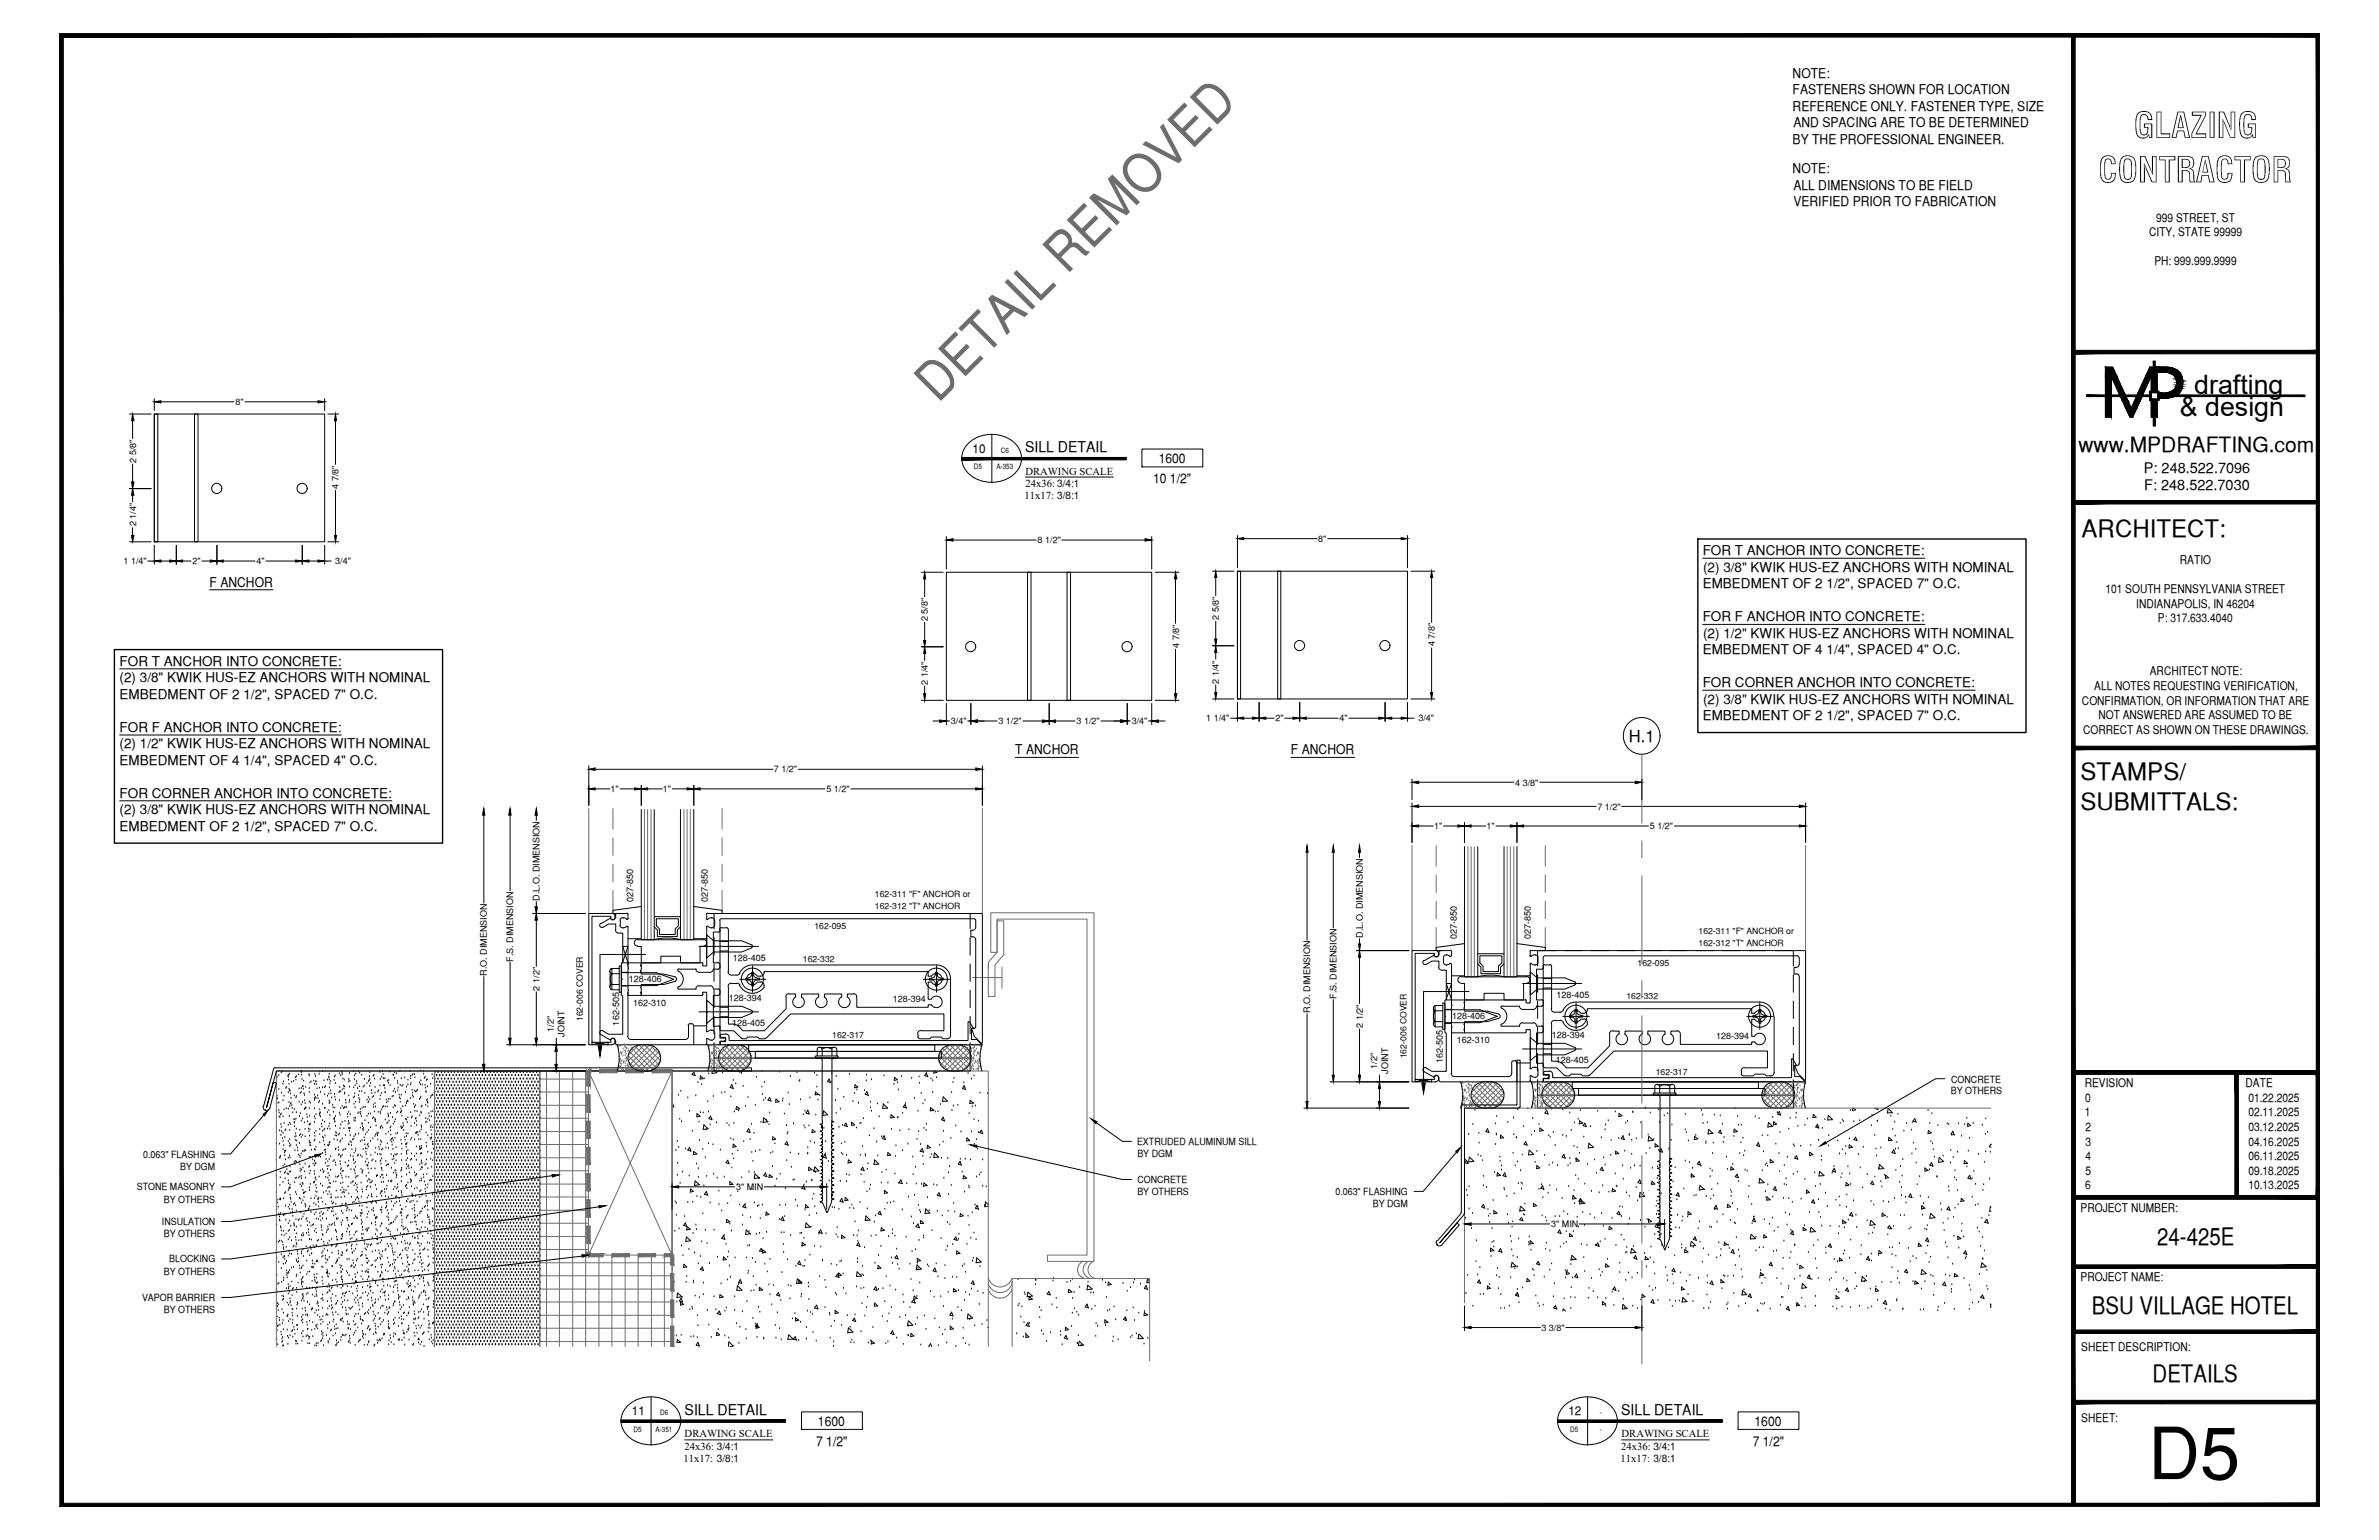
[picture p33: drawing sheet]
<svg xmlns="http://www.w3.org/2000/svg" width="432mm" height="279mm" viewBox="0 0 432 279" stroke-linecap="round" stroke-linejoin="round" font-family="sans-serif">
<defs><g id="words">
<text font-size="13.1" x="389.9" y="268.4">D5</text>
<text font-size="9.7" fill="#6c6c6c" x="170.2" y="73.3" transform="rotate(-45 170.2 73.3)">DETAIL REMOVED</text>
<g font-size="6.3">
<text x="387.3" y="25">GLAZING</text>
<text x="380.9" y="33.1">CONTRACTOR</text>
</g>
<g font-size="4.9">
<text x="398.3" y="71.5">drafting</text>
<text x="395.7" y="75.5">&amp; design</text>
</g>
<g font-size="4.4">
<text x="377.8" y="97.5">ARCHITECT:</text>
<text x="377.6" y="141.5">STAMPS/</text>
<text x="377.6" y="146.9">SUBMITTALS:</text>
<text x="391.5" y="225.8">24-425E</text>
<text x="379.7" y="238.4">BSU VILLAGE HOTEL</text>
<text x="390.7" y="250.7">DETAILS</text>
</g>
<text font-size="3.8" x="377.3" y="82">www.MPDRAFTING.com</text>
<text font-size="3" x="295.7" y="134.6">H.1</text>
<g font-size="2.7">
<text x="186.1" y="82">SILL DETAIL</text>
<text x="124.3" y="256.7">SILL DETAIL</text>
<text x="294.3" y="256.7">SILL DETAIL</text>
</g>
<g font-size="2.6">
<text x="389.1" y="85.7">P: 248.522.7096</text>
<text x="389.2" y="89">F: 248.522.7030</text>
</g>
<g font-size="2.5">
<text x="325.4" y="14.1">NOTE:</text>
<text x="325.4" y="17.1">FASTENERS SHOWN FOR LOCATION</text>
<text x="325.4" y="20.1">REFERENCE ONLY. FASTENER TYPE, SIZE</text>
<text x="325.5" y="23.1">AND SPACING ARE TO BE DETERMINED</text>
<text x="325.4" y="26.1">BY THE PROFESSIONAL ENGINEER.</text>
<text x="325.4" y="31.4">NOTE:</text>
<text x="325.5" y="34.4">ALL DIMENSIONS TO BE FIELD</text>
<text x="325.5" y="37.4">VERIFIED PRIOR TO FABRICATION</text>
<text x="210.3" y="83.9">1600</text>
<text x="209.3" y="87.7">10 1/2&quot;</text>
<text x="309.1" y="100.7">FOR T ANCHOR INTO CONCRETE:</text>
<text x="38" y="106.4">F ANCHOR</text>
<text x="309.1" y="106.7">EMBEDMENT OF 2 1/2&quot;, SPACED 7&quot; O.C.</text>
<text x="309.1" y="103.8">(2) 3/8&quot; KWIK HUS-EZ ANCHORS WITH NOMINAL</text>
<text x="309.1" y="112.7">FOR F ANCHOR INTO CONCRETE:</text>
<text x="309.1" y="118.7">EMBEDMENT OF 4 1/4&quot;, SPACED 4&quot; O.C.</text>
<text x="309.1" y="115.7">(2) 1/2&quot; KWIK HUS-EZ ANCHORS WITH NOMINAL</text>
<text x="21.7" y="120.8">FOR T ANCHOR INTO CONCRETE:</text>
<text x="21.7" y="123.8">(2) 3/8&quot; KWIK HUS-EZ ANCHORS WITH NOMINAL</text>
<text x="309.1" y="124.7">FOR CORNER ANCHOR INTO CONCRETE:</text>
<text x="21.7" y="126.8">EMBEDMENT OF 2 1/2&quot;, SPACED 7&quot; O.C.</text>
<text x="309.1" y="130.7">EMBEDMENT OF 2 1/2&quot;, SPACED 7&quot; O.C.</text>
<text x="309.1" y="127.7">(2) 3/8&quot; KWIK HUS-EZ ANCHORS WITH NOMINAL</text>
<text x="21.7" y="132.8">FOR F ANCHOR INTO CONCRETE:</text>
<text x="21.7" y="135.8">(2) 1/2&quot; KWIK HUS-EZ ANCHORS WITH NOMINAL</text>
<text x="184.3" y="136.8">T ANCHOR</text>
<text x="234.3" y="136.8">F ANCHOR</text>
<text x="21.7" y="138.8">EMBEDMENT OF 4 1/4&quot;, SPACED 4&quot; O.C.</text>
<text x="21.7" y="144.8">FOR CORNER ANCHOR INTO CONCRETE:</text>
<text x="21.7" y="147.8">(2) 3/8&quot; KWIK HUS-EZ ANCHORS WITH NOMINAL</text>
<text x="21.7" y="150.7">EMBEDMENT OF 2 1/2&quot;, SPACED 7&quot; O.C.</text>
<text x="148.1" y="262.3">7 1/2&quot;</text>
<text x="148.5" y="258.6">1600</text>
<text x="318.1" y="262.3">7 1/2&quot;</text>
<text x="318.5" y="258.6">1600</text>
</g>
<g font-size="2.2">
<text x="391.4" y="40.2">999 STREET, ST</text>
<text x="390.1" y="42.9">CITY, STATE 99999</text>
<text x="391" y="48.1">PH: 999.999.9999</text>
<text x="176.5" y="82.2">10</text>
<text x="382.1" y="107.6">101 SOUTH PENNSYLVANIA STREET</text>
<text x="395.7" y="102.3">RATIO</text>
<text x="387.7" y="110.2">INDIANAPOLIS, IN 46204</text>
<text x="391.7" y="112.9">P: 317.633.4040</text>
<text x="380.1" y="125.2">ALL NOTES REQUESTING VERIFICATION,</text>
<text x="390.2" y="122.5">ARCHITECT NOTE:</text>
<text x="377.9" y="127.8">CONFIRMATION, OR INFORMATION THAT ARE</text>
<text x="380.9" y="130.5">NOT ANSWERED ARE ASSUMED TO BE</text>
<text x="378.1" y="133.2">CORRECT AS SHOWN ON THESE DRAWINGS.</text>
<text x="378.4" y="197.2">REVISION</text>
<text x="407.6" y="197.2">DATE</text>
<text x="378.4" y="202.5">1</text>
<text x="378.5" y="199.9">0</text>
<text x="408.1" y="199.9">01.22.2025</text>
<text x="408.1" y="202.5">02.11.2025</text>
<text x="378.5" y="205.2">2</text>
<text x="378.5" y="207.8">3</text>
<text x="408.1" y="205.2">03.12.2025</text>
<text x="408.1" y="207.8">04.16.2025</text>
<text x="378.5" y="215.8">6</text>
<text x="378.5" y="210.4">4</text>
<text x="378.5" y="213.1">5</text>
<text x="408.1" y="210.4">06.11.2025</text>
<text x="408.1" y="213.1">09.18.2025</text>
<text x="408.1" y="215.8">10.13.2025</text>
<text x="377.6" y="219.8">PROJECT NUMBER:</text>
<text x="377.6" y="232.5">PROJECT NAME:</text>
<text x="377.8" y="245.2">SHEET DESCRIPTION:</text>
<text x="114.7" y="256.8">11</text>
<text x="284.7" y="256.8">12</text>
<text x="377.8" y="257.9">SHEET:</text>
</g>
<g font-size="1.9">
<text x="186.1" y="86.2">DRAWING SCALE</text>
<text x="186.1" y="88.3">24x36: 3/4:1</text>
<text x="185.9" y="90.6">11x17: 3/8:1</text>
<text x="124.3" y="260.8">DRAWING SCALE</text>
<text x="124.3" y="263">24x36: 3/4:1</text>
<text x="294.3" y="263">24x36: 3/4:1</text>
<text x="294.3" y="260.8">DRAWING SCALE</text>
<text x="124.1" y="265.2">11x17: 3/8:1</text>
<text x="294.1" y="265.2">11x17: 3/8:1</text>
</g>
<g font-size="1.8">
<text x="354.1" y="196.4">CONCRETE</text>
<text x="354.1" y="198.6">BY OTHERS</text>
<text x="206.4" y="207.7">EXTRUDED ALUMINUM SILL</text>
<text x="206.4" y="209.9">BY DGM</text>
<text x="24.8" y="216">STONE MASONRY</text>
<text x="26" y="210.1">0.063&quot; FLASHING</text>
<text x="32.7" y="212.3">BY DGM</text>
<text x="206.4" y="214.7">CONCRETE</text>
<text x="29.7" y="218.2">BY OTHERS</text>
<text x="206.4" y="216.9">BY OTHERS</text>
<text x="242.4" y="216.8">0.063&quot; FLASHING</text>
<text x="249.2" y="219">BY DGM</text>
<text x="29.4" y="222.2">INSULATION</text>
<text x="29.7" y="224.5">BY OTHERS</text>
<text x="29.7" y="231.3">BY OTHERS</text>
<text x="30.7" y="229">BLOCKING</text>
<text x="25.8" y="236">VAPOR BARRIER</text>
<text x="29.7" y="238.3">BY OTHERS</text>
</g>
<g font-size="1.6">
<text x="42.7" y="73.5">8&quot;</text>
<text x="24.7" y="83.9" transform="rotate(-90 24.7 83.9)">2 5/8&quot;</text>
<text x="61.5" y="88.7" transform="rotate(-90 61.5 88.7)">4 7/8&quot;</text>
<text x="24.7" y="95.5" transform="rotate(-90 24.7 95.5)">2 1/4&quot;</text>
<text x="188.3" y="98.6">8 1/2&quot;</text>
<text x="239.3" y="98.3">8&quot;</text>
<text x="22.4" y="102.4">1 1/4&quot;</text>
<text x="34.9" y="102.4">2&quot;</text>
<text x="46.5" y="102.4">4&quot;</text>
<text x="60.8" y="102.4">3/4&quot;</text>
<text x="168.4" y="112.7" transform="rotate(-90 168.4 112.7)">2 5/8&quot;</text>
<text x="221.2" y="112.5" transform="rotate(-90 221.2 112.5)">2 5/8&quot;</text>
<text x="214" y="117.5" transform="rotate(-90 214 117.5)">4 7/8&quot;</text>
<text x="260.4" y="117.3" transform="rotate(-90 260.4 117.3)">4 7/8&quot;</text>
<text x="168.4" y="124.2" transform="rotate(-90 168.4 124.2)">2 1/4&quot;</text>
<text x="221.2" y="124" transform="rotate(-90 221.2 124)">2 1/4&quot;</text>
<text x="172.6" y="131.4">3/4&quot;</text>
<text x="181.2" y="131.4">3 1/2&quot;</text>
<text x="195.4" y="131.4">3 1/2&quot;</text>
<text x="205.4" y="131.4">3/4&quot;</text>
<text x="218.9" y="130.9">1 1/4&quot;</text>
<text x="231.5" y="130.9">2&quot;</text>
<text x="243.1" y="130.9">4&quot;</text>
<text x="257.4" y="130.9">3/4&quot;</text>
<text x="110.8" y="143.7">1&quot;</text>
<text x="120.3" y="143.7">1&quot;</text>
<text x="140.5" y="140.1">7 1/2&quot;</text>
<text x="150" y="143.7">5 1/2&quot;</text>
<text x="275" y="142.6">4 3/8&quot;</text>
<text x="289.9" y="146.9">7 1/2&quot;</text>
<text x="260.3" y="150.4">1&quot;</text>
<text x="269.8" y="150.4">1&quot;</text>
<text x="299.5" y="150.4">5 1/2&quot;</text>
<text x="97.9" y="163.4" transform="rotate(-90 97.9 163.4)">D.L.O. DIMENSION</text>
<text x="114.9" y="163.6" transform="rotate(-90 114.9 163.6)">027-850</text>
<text x="128.5" y="163.6" transform="rotate(-90 128.5 163.6)">027-850</text>
<text x="158.8" y="164.8">162-312 &quot;T&quot; ANCHOR</text>
<text x="158.8" y="162.8">162-311 &quot;F&quot; ANCHOR or</text>
<text x="147.8" y="168.5">162-095</text>
<text x="247.3" y="170.2" transform="rotate(-90 247.3 170.2)">D.L.O. DIMENSION</text>
<text x="264.4" y="170.4" transform="rotate(-90 264.4 170.4)">027-850</text>
<text x="277.9" y="170.4" transform="rotate(-90 277.9 170.4)">027-850</text>
<text x="308.3" y="171.6">162-312 &quot;T&quot; ANCHOR</text>
<text x="308.3" y="169.5">162-311 &quot;F&quot; ANCHOR or</text>
<text x="88.4" y="177" transform="rotate(-90 88.4 177)">R.O. DIMENSION</text>
<text x="93.2" y="174.5" transform="rotate(-90 93.2 174.5)">F.S. DIMENSION</text>
<text x="97.9" y="179.7" transform="rotate(-90 97.9 179.7)">2 1/2&quot;</text>
<text x="114.1" y="178.2">128-406</text>
<text x="133" y="174.4">128-405</text>
<text x="145.7" y="174.5">162-332</text>
<text x="297.2" y="175.3">162-095</text>
<text x="105.8" y="185.3" transform="rotate(-90 105.8 185.3)">162-006 COVER</text>
<text x="114.9" y="182.6">162-310</text>
<text x="132.3" y="181.5">128-394</text>
<text x="162.1" y="181.8">128-394</text>
<text x="237.8" y="183.8" transform="rotate(-90 237.8 183.8)">R.O. DIMENSION</text>
<text x="242.6" y="181.2" transform="rotate(-90 242.6 181.2)">F.S. DIMENSION</text>
<text x="263.6" y="184.9">128-406</text>
<text x="282.5" y="181.1">128-405</text>
<text x="295.2" y="181.2">162-332</text>
<text x="100.5" y="187.2" transform="rotate(-90 100.5 187.2)">1/2&quot;</text>
<text x="102.5" y="188.1" transform="rotate(-90 102.5 188.1)">JOINT</text>
<text x="112.4" y="186.1" transform="rotate(-90 112.4 186.1)">162-505</text>
<text x="132.9" y="186.1">128-405</text>
<text x="151.1" y="188.3">162-317</text>
<text x="247.3" y="186.5" transform="rotate(-90 247.3 186.5)">2 1/2&quot;</text>
<text x="264.4" y="189.3">162-310</text>
<text x="281.7" y="188.3">128-394</text>
<text x="311.5" y="188.5">128-394</text>
<text x="249.9" y="193.9" transform="rotate(-90 249.9 193.9)">1/2&quot;</text>
<text x="252" y="194.8" transform="rotate(-90 252 194.8)">JOINT</text>
<text x="255.3" y="192" transform="rotate(-90 255.3 192)">162-006 COVER</text>
<text x="261.9" y="192.8" transform="rotate(-90 261.9 192.8)">162-505</text>
<text x="282.4" y="192.8">128-405</text>
<text x="300.5" y="195.1">162-317</text>
<text x="133.6" y="215.9">3&quot; MIN</text>
<text x="281.6" y="222.6">3&quot; MIN</text>
<text x="279.8" y="241.4">3 3/8&quot;</text>
</g>
<g font-size="1.3">
<text x="181.7" y="82.2">C6</text>
<text x="176.8" y="85">D5</text>
<text x="180.8" y="85">A-353</text>
<text x="119.8" y="256.8">D6</text>
<text x="290.4" y="256.8">-</text>
<text x="115" y="259.7">D5</text>
<text x="119" y="259.7">A-351</text>
<text x="285" y="259.7">D5</text>
<text x="290.4" y="259.7">-</text>
</g>
</g></defs>
<!-- layer: SYMBOLS -->
<g fill="#000" stroke="#000" stroke-width=".18">
<path d="M174.6 83v.4l29.8-.4zM174.6 83.4l29.8-.4v.4z"/>
<path d="M112.7 257.6v.5l29.9-.5zM112.7 258.1l29.9-.5v.5z"/>
<path d="M282.8 257.6v.5l29.8-.5zM282.8 258.1l29.8-.5v.5z"/>
</g>
<path d="M180 78.9v8.6M175.8 80.4a6.3 6.3 0 0 1 8.9 .6 3.9 3.9 0 0 1-2 5.9 6 6 0 0 1-7.8-2.2 3.7 3.7 0 0 1 .9-4.3zM114 255a6.3 6.3 0 0 1 8.8 .6 3.9 3.9 0 0 1-1.9 5.9 6 6 0 0 1-7.8-2.2 3.7 3.7 0 0 1 .9-4.3zM118.2 253.5v8.7M284 255a6.3 6.3 0 0 1 8.8 .6 3.9 3.9 0 0 1-1.9 5.9 6 6 0 0 1-7.9-2.2 3.7 3.7 0 0 1 1-4.3zM288.2 253.5v8.7" fill="none" stroke="#000" stroke-width=".18"/>
<!-- layer: MEDIUM_2 -->
<path d="M186.1 86.6h16M135.9 189.5h33.8v1.3h-33.8zM137.1 190.8h33.8v1.2h-33.8zM285.4 196.3h33.8v1.2h-33.8zM286.5 197.5h33.9v1.2h-33.9zM124.3 261.2h16M294.3 261.2h16" fill="none" stroke="#000" stroke-width=".18"/>
<!-- layer: NOTES -->
<g fill="none" stroke="#000" stroke-width=".18">
<path d="M207.3 81.5h11v3.2h-11zM38 107h11.5M309.1 101.3h40.3M309.1 113.3h40.3M21.7 121.3h40.3M21.7 133.3h40.3M184.3 137.4h11.5M234.3 137.4h11.6M309.1 125.2h49.4M21.7 145.3h49.4M353 195.7h-1.7l-19.9 11.6M47.9 202.3l-6.1 7.1h-1.6"/>
<path d="M57.1 209.7l-15.3 5.6h-1.6M100.3 213.3l-58.5 8.3h-1.6M108.8 218.9l-67 9.5h-1.6M177.3 208l26.4 6h1.7M199 203.7l4.7 3.4h1.7M264.4 209l-6.1 7.2h-1.6M105.6 227.9l-63.8 7.5h-1.6M145.5 256.2h11v3.1h-11zM315.5 256.2h11v3.1h-11z"/>
</g>
<!-- layer: SURROUNDING CONDITIONS -->
<g fill="none" stroke="#6c6c6c" stroke-width=".18">
<path d="M176.5 177.4h5.4M179.4 175.1v5.7h1.2v-5.7l1.6-1.9v-6.1h-1.2v5.7l-1.6 1.8v1M179.8 165.6h18.8v63.3h-8.5v-1.2h7.2v-60.9h-16.3v6h-1.2zM181.9 175.5v3.8M98 198.1h8.8M98 195.8h8.8M99.2 194.3v50M101.5 194.3v50M103.9 194.3v50M106.3 194.3v50M106.8 194.3h15.2v33.4h-15.2zM106.8 194.3l15.2 33.4"/>
<path d="M114 192.5l3-3 2.9 3M114 191.6l2.8 2.7M114.1 192.6l1.6 1.6M114.3 190.8l3.5 3.5M114.7 190.2l3.9 3.9M115.3 189.8l3.8 3.9M115.9 189.6l-1.9 1.9M116 189.6l3.6 3.6M117.9 189.5l-3.6 3.7M118 189.6l2 1.9M118.6 189.8l-3.9 3.9M119.3 190.2l-3.9 3.9"/>
<path d="M119.6 190.8l-3.5 3.5M119.9 191.5l-2.8 2.8M119.9 192.5l-1.8 1.7M122 194.3l-15.2 33.4M130.5 192.5l2.9-3 2.9 3M130.5 191.6l2.7 2.7M130.6 192.6l1.5 1.6M130.7 190.8l3.5 3.5M131.1 190.2l3.9 3.9M131.7 189.8l3.9 3.9M132.3 189.6l-1.8 1.9M132.5 189.6l3.5 3.6"/>
<path d="M134.4 189.6l1.9 1.9-2.8 2.8M134.4 189.5l-3.7 3.7M135.1 189.8l-3.9 3.9M135.6 190.2l-3.8 3.9M136.1 190.8l-3.5 3.5M136.3 192.5l-1.7 1.7M170.4 192.5l3-3 2.9 3M170.4 192.5l1.8 1.7M170.7 190.8l3.5 3.5M171.1 190.2l3.8 3.9M171.7 189.8l3.9 3.9M172.3 189.6l-1.9 1.9 2.8 2.8"/>
<path d="M172.4 189.5l3.6 3.7M174.3 189.6l-3.5 3.6M174.4 189.6l1.9 1.9M175.1 189.8l-3.9 3.9M175.6 190.2l-3.8 3.9M176 190.8l-3.5 3.5M176.2 192.6l-1.6 1.6M176.3 191.6l-2.8 2.7M267.1 198.3l2.8 2.7M267.1 199.2l2.9-2.9 2.9 2.9M267.1 199.3l1.7 1.7M267.3 197.5l3.5 3.5"/>
<path d="M267.8 197l3.8 3.9M268.4 196.6l3.8 3.9M269 196.3l-1.9 1.9M269 196.3l3.7 3.6M271 196.3l-3.6 3.6M271 196.3l2 2M271.7 196.5l-3.9 3.9M272.3 197l-3.9 3.8M272.7 197.5l-3.5 3.5M272.9 199.3l-1.7 1.7M273 198.2l-2.9 2.8M279.9 198.3l2.8 2.7"/>
<path d="M280 199.2l2.8-2.9 2.9 2.9M280 199.3l1.6 1.7M280.2 197.5l3.5 3.5M280.6 197l3.8 3.9M281.2 196.6l3.9 3.9M281.8 196.3l-1.9 1.9M281.9 196.3l3.6 3.6M283.8 196.3l-3.6 3.6M283.8 196.3l2 2M284.5 196.5l-3.8 3.9M285.1 197l-3.9 3.8M285.6 197.5l-3.6 3.5"/>
<path d="M285.7 199.3l-1.7 1.7M285.8 198.2l-2.8 2.8M319.8 198.2l2.9 2.8M319.9 199.2l2.9-2.9 2.9 2.9M319.9 199.3l1.7 1.7M320.1 197.5l3.6 3.5M320.5 197l3.9 3.8M321.1 196.5l3.9 3.9M321.8 196.3l-2 2M321.9 196.3l3.5 3.6M323.8 196.3l-3.6 3.6M323.8 196.3l2 1.9"/>
<path d="M324.5 196.6l-3.9 3.9M325.1 197l-3.9 3.9M325.5 197.5l-3.5 3.5M325.7 199.3l-1.7 1.7M325.8 198.3l-2.8 2.7M98 219.6h8.8M98 217.2h8.8M98 214.8h8.8M98 212.4h8.8M98 210.1h8.8M98 207.6h8.8M98 205.3h8.8"/>
<path d="M98 202.9h8.8M98 200.5h8.8M361.4 201h-95.6v35.3M98 238.6h24M98 236.2h24M98 233.9h24M98 231.5h24M98 229.1h24M98 226.7h8.8M98 224.3h8.8M98 221.9h8.8M108.7 227.7v16.6"/>
<path d="M111.1 227.7v16.6M113.5 227.7v16.6M115.8 227.7v16.6M118.2 227.7v16.6M120.6 227.7v16.6M122 232v-37.7h57.4v50M179.4 231.9a2.25 2.25 0 0 0 2.1 1.6 2.25 2.25 0 0 0 2.2-1.6M179.4 232.9a2.25 2.25 0 0 0 2.1 1.6 2.25 2.25 0 0 0 2.2-1.6M179.4 233.9a2.25 2.25 0 0 0 2.1 1.6 2.25 2.25 0 0 0 2.2-1.6M196.6 228.8a1.62 1.62 0 0 0-1 1.7 1.62 1.62 0 0 0 1.3 1.4M197.6 228.8a1.62 1.62 0 0 0-1 1.7 1.62 1.62 0 0 0 1.3 1.4M198.5 228.8a1.62 1.62 0 0 0-1 1.7 1.62 1.62 0 0 0 1.3 1.4"/>
<path d="M50.2 244.3v-50h28.7v50v-50h19.1v50v-50h24v50M98 243.4h24M98 241h24M121.7 244.3h.6M183.7 244.3v-12.3h25v14.9"/>
</g>
<g fill="none" stroke="#000" stroke-width=".18">
<path d="M50.2 199.3h.1M50.3 198.9h.1M50.3 195.5h.1M50.4 199.4h.1M50.6 195.1h.1M50.6 197.7h.1M51.1 194.6h.1M51.1 198.3h.1M51.2 194.4h.1M51.4 199.7h.1M51.4 196.7h.1M51.4 196.3h.1"/>
<path d="M51.6 198.9h.1M51.9 197.5h.1M52 197.3h.1M52.3 195.3h.1M52.3 195.5h.1M52.3 198.2h.1M52.4 195.1h.1M52.4 196h.1M52.5 197.6h.1M52.5 196.7h.1M52.5 194.9h.1M52.6 197.9h.1"/>
<path d="M52.6 198h.1M52.7 198.5h.1M52.8 199.3h.1M52.9 196.3h.1M53.3 196.2h.1M53.4 198.8h.1M53.7 195.5h.1M53.7 196h.1M53.7 199.2h.1M53.8 198.9h.1M53.8 195.3h.1M54.2 195h.1"/>
<path d="M54.3 197.5h.1M54.3 200h.1M54.5 198.4h.1M54.7 194.6h.1M54.7 197.5h.1M54.7 194.5h.1M54.7 198.2h.1M54.7 194.4h.1M54.7 195.1h.1M54.8 195.8h.1M54.9 197.1h.1M55 197.2h.1"/>
<path d="M55.1 197.6h.1M55.1 196.2h.1M55.2 198.4h.1M55.2 198.8h.1M55.3 199.7h.1M55.5 197.3h.1M56.1 194.9h.1M56.1 197.5h.1M56.1 199.9h.1M56.1 198.2h.1M56.1 195.2h.1M56.3 196.5h.1"/>
<path d="M56.5 196.3h.1M57 196.2h.1M57.1 198.7h.1M57.1 199.6h.1M57.1 196.7h.1M57.1 199.3h.1M57.1 194.9h.1M57.3 199.1h.1M57.3 195.3h.1M57.3 196.3h.1M57.3 199.3h.1M57.4 196.8h.1"/>
<path d="M57.5 197.5h.1M57.7 198.8h.1M57.7 199.3h.1M57.9 194.9h.1M58 197.4h.1M58 199.8h.1M58 194.5h.1M58.2 198.2h.1M58.5 197.4h.1M58.5 194.4h.1M58.8 196.1h.1M58.9 198.6h.1"/>
<path d="M58.9 197.4h.1M59.1 197.2h.1M59.4 198.9h.1M59.4 196h.1M59.7 195.4h.1M59.7 198.5h.1M59.7 195.5h.1M59.8 194.9h.1M59.8 199.8h.1M59.8 195.9h.1M59.8 197.4h.1M59.9 196.7h.1"/>
<path d="M59.9 196.2h.1M60 197.9h.1M60.1 198.4h.1M60.2 199.2h.1M60.6 196h.1M60.7 198.6h.1M60.7 195.4h.1M60.8 199.1h.1M60.8 195.2h.1M60.9 199.6h.1M60.9 196.6h.1M61.5 198.2h.1"/>
<path d="M61.6 194.8h.1M61.6 199.7h.1M61.7 197.3h.1M61.7 198.1h.1M61.8 198.1h.1M61.8 195.2h.1M62 194.5h.1M62.1 195h.1M62.1 197.7h.1M62.1 194.8h.1M62.2 195.8h.1M62.4 197h.1"/>
<path d="M62.4 197.5h.1M62.5 196h.1M62.5 198.5h.1M62.5 198.3h.1M62.5 197.2h.1M62.7 199.6h.1M63.3 198.8h.1M63.3 195.8h.1M63.3 196.3h.1M63.4 194.8h.1M63.4 197.2h.1M63.4 199.6h.1"/>
<path d="M63.5 196.2h.1M64.1 199.2h.1M64.2 197.4h.1M64.2 194.4h.1M64.3 195.9h.1M64.3 199h.1M64.3 195.2h.1M64.4 198.4h.1M64.5 197h.1M64.5 200h.1M64.6 194.9h.1M64.7 196.2h.1"/>
<path d="M64.8 196.7h.1M64.9 197.5h.1M65.1 198.8h.1M65.1 194.4h.1M65.2 199.3h.1M65.2 198.1h.1M65.3 194.7h.1M65.3 197.2h.1M65.3 199.6h.1M65.7 198.1h.1M65.7 195.1h.1M65.9 197.2h.1"/>
<path d="M66.1 197h.1M66.2 195.8h.1M66.2 198.4h.1M66.6 199.6h.1M66.6 196.6h.1M66.9 199.1h.1M66.9 196.2h.1M66.9 199.9h.1M67 196.1h.1M67.1 195.3h.1M67.1 194.6h.1M67.1 197.1h.1"/>
<path d="M67.1 199.5h.1M67.1 195.8h.1M67.2 196.6h.1M67.4 197.9h.1M67.5 198.4h.1M67.6 199.1h.1M67.8 195.3h.1M67.8 198.9h.1M67.9 195.1h.1M68 195.8h.1M68.1 198.3h.1M68.1 197.3h.1"/>
<path d="M68.6 198.1h.1M68.7 197.9h.1M69 194.6h.1M69 197h.1M69 199.5h.1M69 198.8h.1M69 195.8h.1M69.3 198.4h.1M69.3 195.5h.1M69.4 194.4h.1M69.5 194.9h.1M69.6 195.7h.1"/>
<path d="M69.6 197h.1M69.8 197h.1M69.8 195.7h.1M69.8 197.5h.1M69.9 198.2h.1M70.1 199.6h.1M70.4 196.2h.1M70.4 199.9h.1M70.5 199.5h.1M70.5 196.5h.1M70.5 196h.1M70.8 194.5h.1"/>
<path d="M70.8 197h.1M70.8 199.5h.1M71.2 199h.1M71.4 198.1h.1M71.4 195.1h.1M71.4 198.9h.1M71.6 195.6h.1M71.6 197.6h.1M71.6 194.6h.1M71.8 198.2h.1M71.9 194.8h.1M72.1 196.2h.1"/>
<path d="M72.2 196.6h.1M72.2 197.9h.1M72.3 197.4h.1M72.5 198.7h.1M72.5 199.2h.1M72.6 194.4h.1M72.6 196.9h.1M72.6 199.4h.1M72.6 200h.1M72.8 198.7h.1M72.8 195.7h.1M73 197.1h.1"/>
<path d="M73.2 196.9h.1M73.5 195.6h.1M73.6 198.2h.1M73.8 197.2h.1M73.9 200h.1M74 199.8h.1M74 196.8h.1M74 196h.1M74.4 194.4h.1M74.5 196.8h.1M74.5 199.3h.1M74.5 195.3h.1"/>
<path d="M74.5 195.7h.1M74.6 196.5h.1M74.8 197.8h.1M74.8 195.1h.1M74.9 198.3h.1M74.9 198.8h.1M74.9 194.9h.1M75 199.1h.1M75.2 197.9h.1M75.2 194.9h.1M75.3 195.5h.1M75.4 198.1h.1"/>
<path d="M75.6 198h.1M75.8 197.8h.1M76.1 199.5h.1M76.1 196.5h.1M76.3 194.3h.1M76.3 196.8h.1M76.3 199.3h.1M76.4 199.1h.1M76.4 196.1h.1M76.6 196.8h.1M76.8 194.4h.1M76.9 194.9h.1"/>
<path d="M77 195.6h.1M77.2 195.5h.1M77.2 196.9h.1M77.2 197.4h.1M77.3 198.1h.1M77.3 198.2h.1M77.4 196h.1M77.5 199.7h.1M77.5 199.5h.1M77.5 195.9h.1M77.6 200h.1M77.6 197.2h.1"/>
<path d="M78.2 196.7h.1M78.2 199.2h.1M78.2 198.9h.1M78.4 198.8h.1M78.4 194.9h.1M78.5 198.7h.1M78.5 195.7h.1M78.8 198.3h.1M78.8 195.3h.1M123.1 198.7h.1M123.6 198h.1M124.8 199.2h.1"/>
<path d="M125.9 194.5l.3 .6-.6-.2zM126.3 198.8h.1M126.7 196.4h.1M127.1 195.2l.5 .5-.5 .1zM127.4 196.8h.1M127.8 195.7h.1M128.5 199.9h.1M128.7 194.8h.1M129.3 194.3l-.1 .5 .9-.2-.3-.3M129.5 198.9h.1M131 198.3h.1M131.1 194.6h.1"/>
<path d="M131.6 198.2h.1M132.7 199h.1M132.8 196.8l.3 .7-.6-.2zM133.1 196h.1M133.5 196.7h.1M134.2 194.3v.2l.5-.2M134.6 194.8h.1M134.9 197.1h.1M135.8 199.1h.1M137.3 195.5h.1M138.3 194.4h.1M138.3 197.2h.1"/>
<path d="M138.4 198.6h.1M138.6 199.6h.1M138.7 196.4h.1M138.9 199.3h.1M139.7 199.1l.3 .7-.6-.2zM140.8 199.4l.6 .5-.6 .1zM141.5 194.5h.1M142 199.8h.1M142.1 199.4h.1M143.1 198.3h.1M143.4 195.3h.1M144.7 194.6h.1"/>
<path d="M145 196.2h.1M145.2 196h.1M145.3 199.5h.1M147 199.2h.1M147.8 194.7h.1M148 198.1l.6 .5h-.6zM148.3 195.1h.1M148.3 197.2h.1M148.5 199.6h.1M148.8 198.8h.1M150.5 195.8l.2 .6-.5-.2zM150.8 196.4h.1"/>
<path d="M151 194.8h.1M151.6 199.7h.1M151.8 195.3h.1M152.1 197.6h.1M153.2 199.1h.1M154.2 194.9h.1M154.8 199.8h.1M155.1 198.4h.1M155.2 196.8l.5 .4-.6 .2zM155.5 197.7h.1M156.9 197.9h.1M157.2 196.1h.1"/>
<path d="M157.3 195.1h.1M157.4 198.1l.2 .7-.6-.3zM158 200h.1M158.2 195.9h.1M160.5 195.2h.1M162.2 196.7h.1M162.4 195.5l.5 .4-.6 .1zM162.9 196.5h.1M163.1 197.7h.1M163.6 195.3h.1M165.5 195.6h.1M166 199.3h.1"/>
<path d="M166.8 195.4h.1M166.9 196.5h.1M167.2 198.4h.1M167.9 199.6h.1M168.1 194.6h.1M168.4 195.3l-.6-.2 .3-.4 .3 .7M169 195.8h.1M169.3 198.2h.1M169.3 196.1h.1M169.5 194.3v.4l.6-.1-.4-.3M170 195.5h.1M171.2 199l.8 .8h-.9z"/>
<path d="M172.7 198.2h.1M173 196.4h.1M173.2 195.6h.1M174.9 196.5h.1M175 197l.3 .7-.6-.2zM175.7 194.8h.1M176.1 199.6l.6 .5-.7 .1zM176.3 195.8h.1M176.8 195.2h.1M177.9 198.3h.1M179.3 198.4h.1M50.2 216.4h.1"/>
<path d="M50.2 213.4h.1M50.2 210.5h.1M50.2 207.5h.1M50.2 204.5h.1M50.2 201.6h.1M50.2 219.4h.1M50.3 217.7h.1M50.4 218.2h.1M50.5 200.2h.1M50.5 219h.1M50.6 200.1h.1M50.6 201.5h.1"/>
<path d="M50.7 202.6h.1M50.7 201.9h.1M50.7 217.7h.1M50.7 205.2h.1M50.7 207.6h.1M50.8 210.2h.1M50.8 215.1h.1M50.8 202.8h.1M50.8 210h.1M50.9 212.7h.1M50.9 217.5h.1M50.9 213.7h.1"/>
<path d="M50.9 217.7h.1M50.9 209.8h.1M50.9 202.3h.1M51 204h.1M51 206h.1M51.1 204.5h.1M51.1 202.1h.1M51.1 205.3h.1M51.3 206.6h.1M51.4 207.1h.1M51.4 214.5h.1M51.4 211.6h.1"/>
<path d="M51.4 208.6h.1M51.4 205.6h.1M51.4 202.6h.1M51.4 217.5h.1M51.5 207.8h.1M51.6 201.4h.1M51.6 203.8h.1M51.6 209.2h.1M51.6 212.9h.1M51.7 206.4h.1M51.7 208.9h.1M51.7 211.3h.1"/>
<path d="M51.7 209.7h.1M51.7 216.5h.1M51.8 213.9h.1M51.8 205.2h.1M51.8 216.3h.1M51.8 218.8h.1M51.8 210.4h.1M51.8 212.7h.1M51.8 208.9h.1M51.9 205h.1M51.9 201.2h.1M52 211.7h.1"/>
<path d="M52.1 212.2h.1M52.1 213h.1M52.3 214.2h.1M52.3 219h.1M52.3 216h.1M52.3 213.1h.1M52.3 210.1h.1M52.3 207.1h.1M52.3 204.2h.1M52.3 201.2h.1M52.4 214.8h.1M52.5 200h.1"/>
<path d="M52.5 215.7h.1M52.5 202.6h.1M52.5 215.5h.1M52.5 219.4h.1M52.6 205.1h.1M52.6 207.5h.1M52.6 218.6h.1M52.6 215.6h.1M52.6 212.7h.1M52.6 209.7h.1M52.6 206.8h.1M52.6 203.8h.1"/>
<path d="M52.6 200.8h.1M52.6 208h.1M52.6 210.1h.1M52.6 215h.1M52.6 216.9h.1M52.6 215.5h.1M52.6 211.7h.1M52.7 212.6h.1M52.7 217.4h.1M52.7 200.3h.1M52.8 217.6h.1M52.8 207.8h.1"/>
<path d="M52.8 204h.1M52.8 218.1h.1M52.8 200.2h.1M53 200.6h.1M53 201.1h.1M53 219.4h.1M53.1 219.9h.1M53.1 201.9h.1M53.3 218.6h.1M53.3 203.1h.1M53.4 201.3h.1M53.4 203.8h.1"/>
<path d="M53.4 203.6h.1M53.4 210.9h.1M53.5 204.4h.1M53.5 218.4h.1M53.5 214.6h.1M53.5 206.3h.1M53.5 208.8h.1M53.5 211.3h.1M53.5 203.2h.1M53.6 213.8h.1M53.6 210.7h.1M53.6 206.9h.1"/>
<path d="M53.7 216.3h.1M53.7 218.8h.1M53.7 205.7h.1M53.7 206.2h.1M53.7 203h.1M53.8 219.7h.1M53.8 216.7h.1M53.8 213.7h.1M53.8 210.8h.1M53.8 207.8h.1M53.8 204.9h.1M53.8 201.9h.1"/>
<path d="M53.8 207h.1M54 208.3h.1M54 208.8h.1M54.2 209.5h.1M54.2 213.7h.1M54.4 202.6h.1M54.4 207.5h.1M54.4 210.8h.1M54.4 217.4h.1M54.4 206.1h.1M54.4 205h.1M54.4 211.3h.1"/>
<path d="M54.4 213.6h.1M54.4 209.7h.1M54.5 210.1h.1M54.5 212.5h.1M54.5 214.9h.1M54.5 212.1h.1M54.5 205.9h.1M54.5 202.1h.1M54.6 217.6h.1M54.7 213.4h.1M54.7 209.4h.1M54.7 206.4h.1"/>
<path d="M54.7 203.4h.1M54.7 200.5h.1M54.7 213.9h.1M54.7 218.2h.1M54.7 215.3h.1M54.7 212.3h.1M54.9 214.7h.1M54.9 208.9h.1M54.9 206h.1M54.9 203h.1M54.9 200h.1M55 216h.1"/>
<path d="M55 217.9h.1M55 214.9h.1M55 211.9h.1M55.1 216.5h.1M55.1 216.6h.1M55.2 217.2h.1M55.2 208.9h.1M55.2 201.2h.1M55.2 203.7h.1M55.2 216.4h.1M55.3 212.6h.1M55.3 201.2h.1"/>
<path d="M55.4 206.2h.1M55.4 208.7h.1M55.4 211.2h.1M55.4 200.2h.1M55.4 218.5h.1M55.4 208.8h.1M55.4 204.9h.1M55.4 213.7h.1M55.4 219h.1M55.5 216.3h.1M55.5 218.7h.1M55.5 201h.1"/>
<path d="M55.5 219.8h.1M55.5 201.1h.1M55.7 202.2h.1M55.8 202.8h.1M55.8 203.5h.1M55.9 219.5h.1M56 204.9h.1M56.1 205.4h.1M56.1 219.3h.1M56.1 211.8h.1M56.1 210h.1M56.1 207.1h.1"/>
<path d="M56.1 204.1h.1M56.1 201.1h.1M56.1 215.5h.1M56.2 202.5h.1M56.2 207.4h.1M56.2 206.1h.1M56.2 218.9h.1M56.2 216h.1M56.2 213h.1M56.2 211.6h.1M56.3 205h.1M56.3 207.8h.1"/>
<path d="M56.3 210h.1M56.3 212.5h.1M56.3 214.9h.1M56.3 207.4h.1M56.3 204h.1M56.3 200.2h.1M56.4 207.9h.1M56.5 217.5h.1M56.5 220h.1M56.5 208.7h.1M56.7 209.9h.1M56.8 210.4h.1"/>
<path d="M56.8 211.2h.1M56.9 214.6h.1M57 218.4h.1M57 212.5h.1M57 214.5h.1M57 207h.1M57.1 201.2h.1M57.1 203.6h.1M57.1 213h.1M57.1 217.5h.1M57.1 214.5h.1M57.1 211.5h.1"/>
<path d="M57.1 208.6h.1M57.1 205.6h.1M57.1 202.6h.1M57.1 210.7h.1M57.1 206.2h.1M57.1 206.8h.1M57.2 208.7h.1M57.2 211.1h.1M57.2 213.8h.1M57.2 203h.1M57.3 213.7h.1M57.3 216.2h.1"/>
<path d="M57.3 218.6h.1M57.3 215.1h.1M57.3 217h.1M57.3 214.1h.1M57.3 211.1h.1M57.3 208.2h.1M57.3 205.2h.1M57.3 202.2h.1M57.4 215.6h.1M57.5 216.3h.1M57.7 217.7h.1M57.7 217.6h.1"/>
<path d="M57.8 218.1h.1M57.8 200.1h.1M57.8 218.9h.1M57.8 217.4h.1M57.8 209.9h.1M57.9 213.6h.1M58 209.7h.1M58 202.2h.1M58 202.4h.1M58 204.9h.1M58 207.3h.1M58 201.4h.1"/>
<path d="M58 205.9h.1M58.1 201.9h.1M58.1 202h.1M58.2 209.9h.1M58.2 212.4h.1M58.2 214.8h.1M58.2 202.6h.1M58.3 217.4h.1M58.3 219.9h.1M58.4 204h.1M58.4 204.5h.1M58.5 205.2h.1"/>
<path d="M58.5 218.1h.1M58.5 215.2h.1M58.5 212.2h.1M58.5 209.2h.1M58.5 206.3h.1M58.5 203.3h.1M58.5 200.3h.1M58.7 206.5h.1M58.7 212.7h.1M58.7 207h.1M58.7 216.4h.1M58.8 212.5h.1"/>
<path d="M58.8 205h.1M58.9 207.8h.1M58.9 208.7h.1M58.9 201.1h.1M58.9 203.6h.1M58.9 204.9h.1M59 206.1h.1M59 201h.1M59.1 208.7h.1M59.1 211.1h.1M59.1 209.1h.1M59.1 213.6h.1"/>
<path d="M59.1 218.6h.1M59.1 209.5h.1M59.2 216.2h.1M59.2 210.4h.1M59.4 211.6h.1M59.4 212.2h.1M59.4 204.9h.1M59.4 201.9h.1M59.5 219.6h.1M59.5 216.7h.1M59.5 213.7h.1M59.5 210.8h.1"/>
<path d="M59.5 207.8h.1M59.5 215.6h.1M59.6 212.9h.1M59.6 219.3h.1M59.6 207.9h.1M59.7 214.2h.1M59.7 204.4h.1M59.7 201.5h.1M59.7 215.4h.1M59.7 211.6h.1M59.8 214.7h.1M59.8 219.3h.1"/>
<path d="M59.8 216.3h.1M59.8 213.4h.1M59.8 210.4h.1M59.8 207.4h.1M59.8 207.7h.1M59.8 200.2h.1M59.8 203.9h.1M59.9 202.4h.1M59.9 204.9h.1M59.9 207.3h.1M59.9 215.5h.1M59.9 200h.1"/>
<path d="M60 209.9h.1M60 212.3h.1M60 214.8h.1M60.1 217.4h.1M60.1 216.8h.1M60.1 219.8h.1M60.1 217.3h.1M60.2 218.1h.1M60.3 218.4h.1M60.4 200.5h.1M60.4 219.3h.1M60.5 201h.1"/>
<path d="M60.5 219.8h.1M60.5 210.8h.1M60.5 201.8h.1M60.5 218.2h.1M60.5 214.4h.1M60.6 203.1h.1M60.6 210.6h.1M60.6 206.8h.1M60.7 203.1h.1M60.7 202.9h.1M60.8 201h.1M60.8 203.5h.1"/>
<path d="M60.8 203.6h.1M60.8 206.1h.1M60.9 208.6h.1M60.9 211h.1M60.9 204.3h.1M60.9 202.6h.1M61 213.6h.1M61 218.5h.1M61 217.4h.1M61 214.4h.1M61 211.5h.1M61 208.5h.1"/>
<path d="M61 205.5h.1M61 216.1h.1M61 205.6h.1M61.1 206.1h.1M61.2 206.9h.1M61.3 213.6h.1M61.3 217.3h.1M61.4 208.2h.1M61.4 205.9h.1M61.5 208.7h.1M61.5 213.4h.1M61.5 209.6h.1"/>
<path d="M61.5 209.5h.1M61.6 205.7h.1M61.6 201.9h.1M61.7 202.3h.1M61.7 204.8h.1M61.7 207.2h.1M61.7 210.8h.1M61.8 211.3h.1M61.8 209.8h.1M61.8 212.3h.1M61.8 214.8h.1M61.8 218.9h.1"/>
<path d="M61.8 216h.1M61.8 213h.1M61.8 210h.1M61.8 207h.1M61.8 204.1h.1M61.8 201.1h.1M61.9 217.3h.1M61.9 212h.1M62 219.8h.1M62 213.4h.1M62.1 213.8h.1M62.1 218.5h.1"/>
<path d="M62.1 215.5h.1M62.1 212.6h.1M62.1 209.6h.1M62.1 206.6h.1M62.1 203.6h.1M62.1 200.7h.1M62.1 216.5h.1M62.2 214.6h.1M62.2 208.8h.1M62.3 216.3h.1M62.3 212.5h.1M62.4 201.1h.1"/>
<path d="M62.4 215.9h.1M62.4 208.6h.1M62.4 204.8h.1M62.5 216.4h.1M62.5 217.2h.1M62.5 201h.1M62.6 201h.1M62.6 203.5h.1M62.7 206h.1M62.7 210.9h.1M62.7 208.5h.1M62.7 218.4h.1"/>
<path d="M62.8 213.6h.1M62.8 216h.1M62.8 218.4h.1M62.8 200.2h.1M62.8 218.9h.1M62.9 200.9h.1M62.9 219.7h.1M63 219.3h.1M63.1 202.2h.1M63.1 211.6h.1M63.1 202.7h.1M63.1 219.1h.1"/>
<path d="M63.2 215.3h.1M63.2 204h.1M63.2 203.5h.1M63.2 211.5h.1M63.3 216.6h.1M63.3 213.6h.1M63.3 210.7h.1M63.3 207.7h.1M63.3 204.7h.1M63.3 201.8h.1M63.4 204.8h.1M63.4 219.6h.1"/>
<path d="M63.4 203.8h.1M63.4 200h.1M63.4 205.2h.1M63.6 202.2h.1M63.6 204.7h.1M63.6 207.1h.1M63.6 206.1h.1M63.6 209.7h.1M63.7 212.2h.1M63.7 214.7h.1M63.8 217.2h.1M63.8 207.3h.1"/>
<path d="M63.8 219.7h.1M63.8 207.8h.1M63.9 208.6h.1M63.9 214.5h.1M64 218.2h.1M64 206.8h.1M64.1 209.9h.1M64.1 214.4h.1M64.1 210.4h.1M64.1 210.6h.1M64.2 206.7h.1M64.3 211.1h.1"/>
<path d="M64.3 218.1h.1M64.3 215.1h.1M64.3 212.2h.1M64.3 209.2h.1M64.3 206.2h.1M64.3 203.3h.1M64.3 200.3h.1M64.3 202.9h.1M64.4 212.5h.1M64.5 201h.1M64.5 203.4h.1M64.5 213h.1"/>
<path d="M64.5 205.9h.1M64.5 210.9h.1M64.5 217.7h.1M64.5 214.8h.1M64.5 211.8h.1M64.5 208.9h.1M64.5 202.9h.1M64.6 208.5h.1M64.6 213.7h.1M64.6 213.5h.1M64.6 216h.1M64.6 218.4h.1"/>
<path d="M64.8 215h.1M64.8 217.4h.1M64.8 215.5h.1M64.9 216.3h.1M64.9 217.2h.1M64.9 209.7h.1M65 213.4h.1M65 202.1h.1M65 209.5h.1M65.1 217.6h.1M65.1 205.7h.1M65.2 218.1h.1"/>
<path d="M65.2 201.9h.1M65.2 200h.1M65.3 218.8h.1M65.4 202.2h.1M65.4 204.7h.1M65.4 207.1h.1M65.4 201.3h.1M65.5 209.7h.1M65.5 201.8h.1M65.5 212.2h.1M65.5 214.6h.1M65.6 217.2h.1"/>
<path d="M65.6 202.6h.1M65.7 219.6h.1M65.7 203.9h.1M65.7 218.8h.1M65.7 215.8h.1M65.7 212.9h.1M65.7 209.9h.1M65.7 206.9h.1M65.7 204h.1M65.7 201h.1M65.7 212.6h.1M65.8 204.4h.1"/>
<path d="M65.8 216.3h.1M65.8 212.4h.1M65.8 204.9h.1M65.9 205.2h.1M65.9 208.6h.1M66 204.7h.1M66 200.9h.1M66.1 206.4h.1M66.2 206.9h.1M66.2 203.3h.1M66.2 207.7h.1M66.3 200.9h.1"/>
<path d="M66.4 205.9h.1M66.4 208.4h.1M66.4 210.8h.1M66.4 209h.1M66.5 213.4h.1M66.5 215.9h.1M66.5 218.3h.1M66.5 209.5h.1M66.5 215.5h.1M66.6 210.3h.1M66.6 211.5h.1M66.6 208.5h.1"/>
<path d="M66.6 205.5h.1M66.6 202.5h.1M66.6 219.1h.1M66.7 217.4h.1M66.7 214.4h.1M66.7 207.8h.1M66.7 211.6h.1M66.7 215.3h.1M66.7 211.5h.1M66.8 212.1h.1M66.8 207.6h.1M66.8 200.1h.1"/>
<path d="M66.9 211h.1M66.9 208.1h.1M66.9 205.1h.1M66.9 202.1h.1M66.9 203.8h.1M66.9 212.9h.1M66.9 219.9h.1M66.9 217h.1M66.9 214h.1M67.1 214.1h.1M67.2 214.6h.1M67.2 202.1h.1"/>
<path d="M67.2 204.6h.1M67.2 207.1h.1M67.2 215.4h.1M67.3 209.6h.1M67.4 212.1h.1M67.4 214.6h.1M67.4 218.3h.1M67.4 217.1h.1M67.4 216.7h.1M67.5 219.6h.1M67.5 217.2h.1M67.5 210.6h.1"/>
<path d="M67.6 218.1h.1M67.6 214.3h.1M67.6 218h.1M67.6 202.9h.1M67.7 210.4h.1M67.7 206.6h.1M67.8 200.5h.1M67.8 219.3h.1M67.8 202.8h.1M67.8 200.9h.1M67.8 219.8h.1M67.9 201.7h.1"/>
<path d="M68.1 203.3h.1M68.1 203h.1M68.1 212.1h.1M68.1 209.2h.1M68.1 206.2h.1M68.1 203.2h.1M68.1 200.2h.1M68.1 200.9h.1M68.1 203.5h.1M68.1 218.1h.1M68.1 215.1h.1M68.2 205.9h.1"/>
<path d="M68.2 208.3h.1M68.2 210.8h.1M68.3 204.3h.1M68.3 213.4h.1M68.3 215.8h.1M68.3 218.2h.1M68.3 213.5h.1M68.4 217.2h.1M68.5 205.5h.1M68.5 205.8h.1M68.5 206.1h.1M68.5 213.3h.1"/>
<path d="M68.5 209.5h.1M68.6 206.8h.1M68.6 205.6h.1M68.6 201.8h.1M68.8 208.2h.1M68.8 208.6h.1M69 209.4h.1M69 202.1h.1M69 219.6h.1M69 216.6h.1M69 213.6h.1M69 210.6h.1"/>
<path d="M69 207.7h.1M69 204.7h.1M69 201.7h.1M69.1 204.5h.1M69.1 207h.1M69.1 210.7h.1M69.2 209.5h.1M69.2 211.2h.1M69.2 216.3h.1M69.2 212h.1M69.2 214.5h.1M69.3 217h.1"/>
<path d="M69.3 219.6h.1M69.3 212h.1M69.3 219.1h.1M69.3 216.2h.1M69.3 213.2h.1M69.3 210.2h.1M69.3 207.3h.1M69.3 204.3h.1M69.3 201.4h.1M69.3 208.7h.1M69.3 212.3h.1M69.4 201h.1"/>
<path d="M69.5 213.2h.1M69.5 208.5h.1M69.5 204.7h.1M69.5 213.7h.1M69.6 214.5h.1M69.6 200.8h.1M69.8 215.8h.1M69.8 216.3h.1M69.9 200.8h.1M69.9 203.2h.1M70 217.1h.1M70 219.2h.1"/>
<path d="M70 205.8h.1M70 208.3h.1M70 210.7h.1M70.1 218.4h.1M70.1 211.5h.1M70.2 213.3h.1M70.2 215.8h.1M70.2 218.2h.1M70.2 200.1h.1M70.2 218.9h.1M70.2 219h.1M70.2 215.2h.1"/>
<path d="M70.2 203.8h.1M70.3 200.9h.1M70.3 219.6h.1M70.3 211.3h.1M70.3 207.5h.1M70.4 202.1h.1M70.4 203.7h.1M70.5 202.6h.1M70.5 217.3h.1M70.5 214.3h.1M70.5 211.3h.1M70.5 208.3h.1"/>
<path d="M70.5 205.4h.1M70.5 202.4h.1M70.6 203.4h.1M70.8 204.7h.1M70.9 202h.1M70.9 205.2h.1M70.9 204.5h.1M70.9 206.9h.1M70.9 205.9h.1M70.9 214.4h.1M71 209.5h.1M71 214.4h.1"/>
<path d="M71.1 212h.1M71.1 218.1h.1M71.1 206.7h.1M71.1 217h.1M71.1 219.5h.1M71.1 207.3h.1M71.1 214.2h.1M71.2 207.8h.1M71.2 210.4h.1M71.2 206.6h.1M71.2 202.8h.1M71.3 208.5h.1"/>
<path d="M71.4 206.9h.1M71.4 204h.1M71.4 201h.1M71.4 209.8h.1M71.4 218.8h.1M71.4 215.8h.1M71.4 212.9h.1M71.4 209.9h.1M71.5 210.3h.1M71.6 211.1h.1M71.6 203.6h.1M71.6 200.6h.1"/>
<path d="M71.7 218.4h.1M71.7 215.4h.1M71.7 212.5h.1M71.7 209.5h.1M71.7 206.5h.1M71.8 200.7h.1M71.8 203.1h.1M71.8 212.4h.1M71.8 217.2h.1M71.9 205.7h.1M71.9 208.2h.1M71.9 210.6h.1"/>
<path d="M71.9 212.9h.1M71.9 209.6h.1M71.9 213.2h.1M71.9 213.7h.1M71.9 217.1h.1M72 215.7h.1M72 218.1h.1M72 213.3h.1M72 201.9h.1M72.1 209.4h.1M72.1 214.9h.1M72.1 205.6h.1"/>
<path d="M72.2 215.5h.1M72.2 201.7h.1M72.3 216.2h.1M72.5 217.5h.1M72.5 218h.1M72.6 218.8h.1M72.7 201.9h.1M72.8 204.4h.1M72.8 206.9h.1M72.8 201.2h.1M72.8 220h.1M72.8 212.5h.1"/>
<path d="M72.8 209.4h.1M72.8 214.4h.1M72.8 201.7h.1M72.8 204.7h.1M72.8 216.2h.1M72.9 212h.1M72.9 219.5h.1M72.9 216.5h.1M72.9 213.6h.1M72.9 210.6h.1M72.9 207.6h.1M72.9 212.3h.1"/>
<path d="M72.9 204.8h.1M73 216.9h.1M73 219.5h.1M73 202.5h.1M73 208.5h.1M73 204.6h.1M73.1 200.8h.1M73.2 203.8h.1M73.2 204.3h.1M73.3 205.1h.1M73.5 206.4h.1M73.5 206.9h.1"/>
<path d="M73.6 200.7h.1M73.6 203.1h.1M73.6 215.3h.1M73.7 207.6h.1M73.7 219h.1M73.7 205.7h.1M73.7 208.2h.1M73.7 210.6h.1M73.7 215.1h.1M73.8 213.2h.1M73.8 208.9h.1M73.8 218h.1"/>
<path d="M73.8 215.1h.1M73.8 212.1h.1M73.8 209.1h.1M73.8 206.2h.1M73.8 203.2h.1M73.8 200.2h.1M73.8 211.3h.1M73.9 215.6h.1M73.9 218.1h.1M73.9 209.4h.1M73.9 207.5h.1M73.9 203.6h.1"/>
<path d="M74 210.2h.1M74 217.6h.1M74 214.6h.1M74 211.7h.1M74 208.7h.1M74 205.7h.1M74 202.8h.1M74.2 211.5h.1M74.2 212h.1M74.3 212.8h.1M74.4 218.2h.1M74.5 214.1h.1"/>
<path d="M74.5 201.9h.1M74.5 206.8h.1M74.5 214.6h.1M74.5 210.5h.1M74.6 204.3h.1M74.6 218h.1M74.6 214.2h.1M74.7 209.4h.1M74.7 211.9h.1M74.7 214.3h.1M74.7 215.3h.1M74.7 210.3h.1"/>
<path d="M74.7 202.8h.1M74.7 206.5h.1M74.8 216.9h.1M74.8 219.4h.1M74.8 216.7h.1M74.8 202.6h.1M74.9 217.1h.1M75 217.9h.1M75.1 200.3h.1M75.2 219.2h.1M75.2 200.9h.1M75.2 219.7h.1"/>
<path d="M75.2 218.7h.1M75.2 215.7h.1M75.2 212.8h.1M75.2 209.8h.1M75.2 206.8h.1M75.2 203.8h.1M75.3 201.6h.1M75.4 213.4h.1M75.4 200.6h.1M75.4 203h.1M75.4 217h.1M75.5 205.6h.1"/>
<path d="M75.5 202.9h.1M75.5 205.7h.1M75.6 208.1h.1M75.6 210.5h.1M75.6 203.5h.1M75.6 213.2h.1M75.6 209.4h.1M75.6 213.1h.1M75.6 204.2h.1M75.6 205.5h.1M75.7 215.6h.1M75.7 218.1h.1"/>
<path d="M75.7 201.7h.1M75.8 205.5h.1M75.9 206h.1M76 206.8h.1M76.1 208.1h.1M76.2 208.5h.1M76.2 217.2h.1M76.2 214.3h.1M76.2 211.3h.1M76.2 208.3h.1M76.2 205.4h.1M76.2 202.4h.1"/>
<path d="M76.2 216.2h.1M76.3 219.9h.1M76.3 209.4h.1M76.3 208.5h.1M76.4 201.8h.1M76.4 206.8h.1M76.4 216h.1M76.4 212.2h.1M76.5 204.3h.1M76.5 219.8h.1M76.5 216.9h.1M76.5 213.9h.1"/>
<path d="M76.5 210.9h.1M76.5 208h.1M76.5 205h.1M76.5 202h.1M76.5 200.9h.1M76.5 209.3h.1M76.5 211.8h.1M76.5 214.2h.1M76.5 210.6h.1M76.5 208.3h.1M76.5 204.5h.1M76.6 211.1h.1"/>
<path d="M76.6 200.7h.1M76.6 216.8h.1M76.6 219.3h.1M76.6 211.9h.1M76.8 213.2h.1M76.9 213.7h.1M77 214.4h.1M77 219.1h.1M77.2 215.8h.1M77.2 211.4h.1M77.2 216.3h.1M77.2 218.9h.1"/>
<path d="M77.2 215.1h.1M77.3 200.5h.1M77.3 202.9h.1M77.3 203.7h.1M77.3 205.5h.1M77.3 217h.1M77.3 211.2h.1M77.3 207.4h.1M77.4 208h.1M77.4 210.4h.1M77.5 213h.1M77.5 218h.1"/>
<path d="M77.5 203.6h.1M77.5 215.5h.1M77.5 218.3h.1M77.6 218.8h.1M77.7 200.8h.1M77.7 219.6h.1M77.7 217.9h.1M77.7 214.9h.1M77.7 212h.1M77.7 209h.1M77.7 206.1h.1M77.7 203.1h.1"/>
<path d="M77.7 200.2h.1M77.9 202.1h.1M77.9 202.6h.1M78 203.3h.1M78 214.2h.1M78.1 217.9h.1M78.1 206.6h.1M78.2 204.6h.1M78.2 214.1h.1M78.2 210.3h.1M78.2 201.7h.1M78.2 204.3h.1"/>
<path d="M78.2 206.7h.1M78.2 205.1h.1M78.3 206.4h.1M78.3 202.6h.1M78.4 209.2h.1M78.4 211.8h.1M78.4 214.2h.1M78.4 205.9h.1M78.5 216.8h.1M78.5 219.3h.1M78.5 207.2h.1M78.5 207.7h.1"/>
<path d="M78.5 213.5h.1M78.5 210.6h.1M78.5 207.6h.1M78.5 204.6h.1M78.5 201.7h.1M78.6 219.5h.1M78.6 216.5h.1M78.7 208.5h.1M78.8 213.1h.1M78.8 210.1h.1M78.8 207.2h.1M78.8 204.2h.1"/>
<path d="M78.8 201.2h.1M78.9 209.7h.1M78.9 219.1h.1M78.9 216.1h.1M78.9 217.1h.1M122 200.3v-.1l.3 .7-.3-.2M122.6 218.1h.1M122.7 208.7h.1M122.7 218.3h.1M122.9 213.2h.1M122.9 207.1h.1M123 211.1h.1"/>
<path d="M123.2 208.2h.1M123.4 203.1h.1M123.4 214.7h.1M123.7 203.5h.1M123.9 212.7h.1M124.5 208.5h.1M124.8 218.2h.1M125.1 213.4h.1M125.2 201.6h.1M125.2 208.2l.2 .7-.6-.2zM125.3 215.7l.6 .5-.6 .1zM125.7 205.2h.1"/>
<path d="M125.7 218.1h.1M125.9 208.9l.6 .5-.6 .1zM126.2 214.2l.7 .7-.9 .2zM126.4 211.2h.1M126.5 217.1h.1M126.5 202.1l.6 .4-.6 .1zM126.7 213.6h.1M126.7 212h.1M126.9 203.6h.1M126.9 206.9h.1M127.1 201.9h.1M127.2 217.2h.1"/>
<path d="M127.6 208.5h.1M127.6 201.9h.1M127.8 215.1h.1M127.8 204l-.2 .9 .9-.1-.7-.7M128 210.1h.1M128.2 205h.1M128.2 216.2l.3 .7-.6-.2zM128.3 213.4h.1M128.6 201.7h.1M128.6 207.5h.1M128.9 218.2h.1M128.9 204.1h.1"/>
<path d="M129 202.5l.2 .6-.5-.2zM129.4 207.7h.1M129.5 213h.1M130 203.7h.1M130.2 213.7h.1M130.5 216.1h.1M130.5 218.6h.1M130.7 208.7h.1M131 219.7h.1M131.4 213.6h.1M132 203.8h.1M132.1 218.4h.1"/>
<path d="M132.1 210.5l.2 .6-.5-.2zM132.3 204.2h.1M132.5 214.4l.5 .5h-.5zM132.7 206.6h.1M132.7 217h.1M132.8 211.9h.1M132.9 209.4h.1M133.1 206.8h.1M133.1 207.6l.5 .4-.6 .2zM133.2 210.2h.1M133.2 203.8h.1M133.3 201.7h.1"/>
<path d="M133.7 200.7l.5 .5-.6 .1zM133.9 214.9h.1M133.9 208.8h.1M133.9 216.2h.1M134 201.5h.1M134.2 218.6h.1M134.6 213.7h.1M135 207.1h.1M135.1 218.5l.3 .6-.6-.2zM135.3 218.5h.1M135.3 200.7h.1M135.9 204.8l.2 .7-.5-.2z"/>
<path d="M136 212.7h.1M136.1 206.8h.1M136.4 204h.1M136.5 209.1h.1M136.5 215.8h.1M136.7 210.7h.1M136.8 205.6h.1M136.9 212.7h.1M136.9 218.2h.1M137 213l.8 .7-.9 .1zM137.1 208.9h.1M137.1 200.5h.1"/>
<path d="M137.5 218.9h.1M137.7 218.8h.1M137.7 213.8h.1M137.8 213.8h.1M137.9 208.7h.1M138.1 203.6h.1M138.4 218.6h.1M138.6 202.8l.8 .7-.9 .1zM138.9 212.8l.3 .7-.6-.2zM139.1 203.2h.1M139.1 219.9l.5 .4-.6 .2zM139.6 204.1h.1"/>
<path d="M139.6 213.1l.6 .5h-.6zM139.7 201.9h.1M139.9 209.2h.1M140.2 211.6h.1M140.3 209h.1M140.3 206.2l.5 .5-.6 .1zM140.7 215.2h.1M140.7 207.5h.1M141 213.9h.1M141.5 218.7h.1M141.6 213h.1M142.4 202.1h.1"/>
<path d="M142.6 215.6h.1M142.6 218.6h.1M142.7 204.2h.1M142.8 210.6h.1M142.8 207.1l.3 .7-.6-.2zM142.9 205.7h.1M143 205.5h.1M143.3 200.4h.1M143.4 209.2h.1M143.6 211.8h.1M144 214.1h.1M144 203.9h.1"/>
<path d="M144.1 214.1h.1M144.4 217.7h.1M144.7 218.8h.1M145 209.4h.1M145.8 202.2h.1M145.9 215.1l.2 .7-.6-.2zM145.9 204.3h.1M145.9 215h.1M146.1 204.7h.1M146.1 219.5h.1M146.1 201.6h.1M146.2 218.6l.5 .5h-.5z"/>
<path d="M146.4 214.4h.1M146.6 209.4h.1M146.6 209.2h.1M146.6 208.2h.1M146.6 201.4l.3 .7-.6-.2zM146.8 204.3h.1M146.8 211.8l.6 .4-.7 .1zM147.1 207.1h.1M147.3 214.1h.1M147.4 214.2h.1M147.4 217.6h.1M147.4 204.9l.6 .5-.6 .1z"/>
<path d="M147.6 212.5h.1M147.7 216.7h.1M147.8 207.4h.1M147.9 218.9h.1M148 212.7h.1M148.1 202.3h.1M148.7 212.4l-.9 .1 .1-.8 .8 .8M149 218.2h.1M149.1 204.4h.1M149.5 201.5l.7 .7-.8 .2zM149.5 204.7h.1M149.7 209.4l.3 .7-.6-.2z"/>
<path d="M149.8 209.4h.1M149.9 207.1h.1M150.4 210.8h.1M150.5 214.2h.1M151.1 219.1h.1M151.1 216.8h.1M151.4 219.1h.1M151.8 202h.1M152.3 204.5h.1M152.3 219.4h.1M152.5 201.2h.1M152.5 214.3h.1"/>
<path d="M152.7 209.2h.1M152.7 207.5h.1M152.8 217.4l.2 .7-.5-.2zM152.9 204.2h.1M153 209.5h.1M153.4 207.3h.1M153.4 217.2l.5 .5-.5 .1zM153.5 203.8l.3 .6-.6-.2zM153.7 214.4h.1M153.7 209.6h.1M153.7 213.1h.1M154 210.4l.6 .5-.7 .1z"/>
<path d="M154.1 213.2h.1M154.2 219.2h.1M154.6 203.6l.5 .5-.5 .1zM154.6 218.6h.1M154.9 219.3h.1M155.4 204.7h.1M155.8 200.2h.1M156.1 218.2h.1M156.1 203.9h.1M156.1 209.6h.1M156.3 203.8h.1M156.3 213.1h.1"/>
<path d="M156.5 208h.1M156.6 211.8l.2 .6-.5-.2zM156.7 202.9h.1M156.8 214.5h.1M157 209.5h.1M157.1 209.7h.1M157.4 216.2h.1M157.4 219.3h.1M157.4 212.2h.1M157.5 211.1h.1M157.8 206.1h.1M157.9 215.8h.1"/>
<path d="M158 201h.1M158 215h.1M158.2 201.6h.1M158.6 204.8h.1M158.7 210.4l.8 .8-.9 .1zM159.1 207.2h.1M159.3 200.3h.1M159.3 209.7h.1M159.6 202.6h.1M159.7 219.8l.3 .6-.6-.2zM160 214.6h.1M160 206.2h.1"/>
<path d="M160.1 212.7h.1M160.3 200.3l.8 .7-.9 .1zM160.5 206.1l.2 .7-.6-.2zM160.5 216l.6 .4-.6 .1zM160.6 219.4h.1M160.8 212.3h.1M161 218.3h.1M161.2 200.1h.1M161.2 214.6h.1M161.2 209.1l.5 .4-.6 .2zM161.6 218.2h.1M161.7 202.2l.6 .6h-.6z"/>
<path d="M161.8 204.9h.1M162.2 218.1h.1M162.4 213h.1M162.5 209.8h.1M162.6 207.9h.1M162.9 202.8h.1M163 202.8h.1M163.1 214.7h.1M163.3 205.2h.1M163.5 214.1l.3 .7-.6-.2zM163.8 219.5h.1M163.8 208.8h.1"/>
<path d="M163.8 202h.1M164.3 200.4l.2 .6-.5-.1zM164.3 200.2h.1M164.6 214.8h.1M164.8 207.6h.1M164.9 217.2h.1M165 205h.1M165.7 209.9h.1M165.7 213.1h.1M166 216.9h.1M166.2 211.8h.1M166.3 214.8h.1"/>
<path d="M166.4 206.7h.1M166.6 201.6h.1M166.7 218.7h.1M166.8 205.3h.1M166.9 219.6h.1M167.1 207.6h.1M167.1 220h.1M167.3 214.9h.1M167.4 208.4l.2 .6-.6-.1zM167.5 200.3h.1M167.5 209.8h.1M167.6 211.3h.1"/>
<path d="M167.7 204.7h.1M167.7 214.6l.6 .5-.7 .1zM168 219.3l.8 .8-.9 .1zM168.1 205.1h.1M168.1 204h.1M168.3 217.3h.1M168.3 207.8l.5 .4-.5 .1zM168.7 219.6h.1M168.8 210.1h.1M168.9 201l.6 .4-.7 .1zM169.1 209.5h.1M169.5 214.9h.1"/>
<path d="M169.6 209.2l.8 .7-.9 .1zM169.7 201.7h.1M170.1 215.1h.1M170.1 219.8h.1M170.2 201.7h.1M170.4 216.4l.3 .6-.6-.1zM170.6 207.8h.1M170.7 200.4h.1M170.9 210.2h.1M171.2 207.2h.1M171.2 202.7l.2 .7-.5-.3zM171.3 205.2h.1"/>
<path d="M171.3 213.7h.1M172 210.2h.1M172.1 219.8h.1M172.1 216.7h.1M172.1 212.8h.1M172.3 211.6h.1M172.6 206.6h.1M172.7 215.1h.1M172.8 201.5h.1M173 200.7h.1M173.1 218.3h.1M173.3 219.9h.1"/>
<path d="M173.5 204.3h.1M173.9 200.5h.1M174.2 210.7l.3 .7-.6-.2zM174.3 210.3h.1M174.4 205.4h.1M174.6 212.7h.1M174.9 213.3l.6 .4-.7 .2zM175.1 216.3h.1M175.2 210.3h.1M175.5 206.4l.5 .5-.5 .1zM175.8 215.2h.1M175.9 215.5h.1"/>
<path d="M175.9 202.1h.1M176.1 210.4h.1M176.3 205.4h.1M176.5 200.8h.1M176.6 200.3h.1M176.8 203.1h.1M176.8 207.6h.1M177 218.6h.1M177 200.7h.1M177.2 206.8h.1M177.2 213.6h.1M177.4 218.7l.2 .7-.6-.2z"/>
<path d="M177.4 208.5h.1M177.6 205.5h.1M177.6 203.4h.1M177.8 213.2h.1M178.1 212.8h.1M178.1 205l.3 .7-.6-.2zM178.4 210.4h.1M178.4 215.2h.1M178.8 218.7h.1M178.8 218.8h.1M179 215.3h.1M179.4 218.6l-.5-.5-.1 .8 .6-.1"/>
<path d="M265.9 210.4h.1M266.2 216h.1M266.2 210.5l.2 .6-.5-.2zM266.3 216.9h.1M266.4 210.9h.1M266.6 205.8h.1M266.6 215.3h.1M266.6 219.3h.1M267.3 204h.1M267.5 210.7l-.9 .1 .1-.9 .8 .8M267.7 201.4h.1M268.3 209.5h.1"/>
<path d="M268.4 205.6h.1M268.5 207.4h.1M268.8 209.8h.1M269.1 210.6h.1M269.2 213.4h.1M269.2 215.1h.1M269.2 218.5l.3 .7-.6-.3zM269.8 215.5h.1M270 204.8l.3 .7-.6-.2zM270.1 219.5h.1M271 217.8h.1M271.1 219.6l.6 .5-.6 .1z"/>
<path d="M271.3 212.7h.1M271.5 203.9h.1M271.5 207.6h.1M271.6 205.7h.1M271.6 205.9h.1M271.7 202.6h.1M271.8 212.8l.6 .4-.7 .2zM272.2 209.9h.1M272.3 210.7h.1M272.4 205.9l.5 .5-.5 .1zM272.5 212.3h.1M272.5 211.5h.1"/>
<path d="M273 215.6h.1M273 215.9h.1M273.1 212.8l.3 .7-.6-.2zM273.5 217h.1M273.7 203.6h.1M274.6 209.2h.1M274.7 202.8h.1M274.8 205.9h.1M274.8 216.6h.1M275 211.5h.1M275.2 206.4h.1M275.3 206.4h.1"/>
<path d="M275.5 210.8h.1M275.5 201.4h.1M275.6 214.8h.1M275.9 219.7h.1M276 212.4h.1M276 218.8l-.2 .9 1-.1-.8-.7M276.1 214.6h.1M276.2 215.7h.1M276.3 214.8h.1M276.3 209.5h.1M276.5 204.4h.1M276.8 218.4h.1"/>
<path d="M276.9 207.1l.3 .7-.6-.2zM277.3 201.2h.1M277.9 205.9h.1M278.2 202.9h.1M278.3 218.3l.6 .5-.6 .1zM278.3 209.4l-.9 .1 .2-.8 .8 .7M278.5 205.3h.1M278.6 210.9h.1M279 208.9h.1M279 211.5l.5 .4-.6 .1zM279.3 215.8h.1M279.3 204h.1"/>
<path d="M279.5 204.7l.6 .4-.6 .1zM279.8 214.9h.1M280 215.1l.2 .7-.5-.2zM280 217.3h.1M280.4 209.6h.1M280.5 201.3h.1M280.7 201.4l.3 .7-.6-.2zM281 216.5h.1M281.1 206.1h.1M281.2 211.4h.1M281.3 215.1h.1M281.4 206.3h.1"/>
<path d="M281.6 201.2h.1M281.8 211h.1M281.9 205.4h.1M282.3 207.8h.1M282.5 215.9h.1M282.7 211.5h.1M283.5 217.4h.1M283.7 201.4h.1M283.7 206h.1M283.8 219.8h.1M283.8 209.4l.3 .7-.6-.2zM284.3 206.2h.1"/>
<path d="M284.6 211.5h.1M284.7 215.3h.1M284.9 201.9h.1M284.9 210.2h.1M285 211.1h.1M285.2 205.1h.1M285.5 217l.6 .4-.7 .2zM285.6 217h.1M285.7 216h.1M285.7 208h.1M285.7 203.7h.1M285.8 218.4h.1"/>
<path d="M286 210.3h.1M286 213.3h.1M286.1 210.1l.5 .5-.5 .1zM286.3 208.2h.1M286.4 213.9h.1M286.4 203.1h.1M286.7 209.2h.1M286.7 203.3l.6 .5-.7 .1zM286.8 201.5h.1M286.8 217.6l.9 .7-1 .1zM286.9 217.4l.2 .7-.5-.2zM287.3 220h.1"/>
<path d="M287.5 206.3h.1M287.7 214.8h.1M287.7 203.8l.2 .6-.6-.2zM288.2 211.3h.1M288.4 207.5l.8 .7M288.4 207.4l-.1 .9 .9-.1M288.7 204.4h.1M288.9 216.2h.1M289.4 210.4h.1M289.8 212.9h.1M290 201.6h.1M290.3 216.4h.1"/>
<path d="M290.6 206.4h.1M290.8 211.8l.2 .6-.6-.2zM290.9 215.1h.1M291.1 210.1h.1M291.3 211.4h.1M291.3 205h.1M291.4 204.1h.1M291.9 203.3h.1M292 216.3h.1M292.4 209.6h.1M292.4 206.9h.1M292.7 215.6l.5 .5-.6 .1z"/>
<path d="M293.2 201.7h.1M293.2 213h.1M293.2 208.9l.6 .4-.6 .1zM293.4 215.2h.1M293.5 215.3h.1M293.8 206.6h.1M293.8 219.8l.3 .6-.6-.2zM293.9 202l.5 .4-.6 .2zM294 218.9h.1M294.4 219h.1M294.5 211.5h.1M294.6 206.1l.2 .7-.5-.2z"/>
<path d="M294.6 213.9h.1M294.9 208.9h.1M295.1 203.8h.1M295.2 216.4h.1M295.4 203.5h.1M295.7 205.8h.1M295.7 217h.1M295.7 206h.1M296 212h.1M296.2 209.4h.1M296.2 206.9h.1M296.4 201.9h.1"/>
<path d="M296.4 201.7h.1M296.7 211.5h.1M297 206.6h.1M297 215.5h.1M297.2 217.9h.1M297.6 217.1h.1M297.6 214.1l.3 .7-.6-.2zM297.7 211.6h.1M297.7 216.3l.8 .7-.9 .2zM297.8 203.7h.1M298.3 216.5h.1M298.6 201h.1"/>
<path d="M298.8 209.3h.1M299.1 205.9h.1M299.3 206.2l.7 .7-.9 .1zM299.5 208.3h.1M299.5 201.9h.1M299.7 214.8h.1M299.8 214.3l.6 .5-.6 .1zM299.9 212h.1M300.2 206.8h.1M300.4 208.1l.6-.1-.6-.5v.6M300.6 218.9h.1M300.7 217.9h.1"/>
<path d="M300.8 213.8h.1M300.9 211.7h.1M301 201v.2l.5-.2M301.1 208.7h.1M301.2 203.6h.1M301.5 216.6h.1M301.5 208.4l.3 .6-.6-.1zM302.1 202.4h.1M302.7 202.1h.1M302.9 208.5h.1M303.2 210.8h.1M303.3 206.9h.1"/>
<path d="M303.5 204.1h.1M303.7 214.4h.1M304 211.8h.1M304.4 217.7h.1M304.5 216.4l.3 .6-.6-.1zM304.7 216.7h.1M305.6 215.7h.1M305.9 202.2h.1M305.9 205h.1M305.9 210.6h.1M306.1 205.5h.1M306.4 219.8l.6 .5-.6 .1z"/>
<path d="M306.5 207h.1M306.6 210.9h.1M307 213.4h.1M307 213l.5 .5-.5 .1zM307.2 212h.1M307.5 217h.1M307.6 206.2l.6 .4-.7 .2zM307.8 206h.1M307.8 216.9h.1M308.4 210.7l.3 .7-.6-.2zM308.7 211.6h.1M308.8 201.5h.1"/>
<path d="M309.1 202.3h.1M309.1 203.8h.1M309.3 215.8l-.9 .1 .1-.8 .9 .7M309.6 207.1h.1M309.6 207.5h.1M309.7 217.1h.1M309.9 203.7h.1M310.1 204.9l.8 .7-.9 .1zM310.4 212.1h.1M310.4 213.5h.1M310.5 217.6h.1M310.7 215.8h.1"/>
<path d="M310.8 212.5h.1M310.8 209.3h.1M311 207.4h.1M311 217h.1M311.1 202.3h.1M311.2 219.5h.1M311.5 218.7l.2 .7-.6-.2zM311.8 214.8h.1M312.2 202.4h.1M312.2 205l.3 .7-.6-.2zM312.6 204h.1M312.8 207.3h.1"/>
<path d="M312.9 206.4h.1M313.4 209.9h.1M313.6 212.2h.1M313.6 218.5l.5 .4-.6 .2zM314.1 216h.1M314.2 217h.1M314.2 211.7l.5 .5-.6 .1zM314.3 216.3h.1M314.5 218.4h.1M314.5 211.3h.1M314.7 206.2h.1M314.8 204.9l.5 .4-.6 .1z"/>
<path d="M315 201.1h.1M315.3 213l.2 .7-.5-.2zM315.3 219.5h.1M315.4 202.6h.1M315.5 204.2h.1M315.6 214.4h.1M315.8 209.3h.1M316 207.3h.1M316 204.2h.1M316.4 206.5h.1M316.5 209.7h.1M316.7 208.9h.1"/>
<path d="M316.7 212.3h.1M317.1 212.5h.1M317.4 217.2h.1M317.4 215.3h.1M317.9 218.5h.1M318.6 202.6h.1M319.2 207.5h.1M319.2 207.3l.2 .7-.6-.2zM319.3 202.9h.1M319.8 212.4h.1M319.8 206.1h.1M320.1 209h.1"/>
<path d="M320.2 214.6h-.9l.1-.8 .8 .8M320.4 211.4h.1M320.4 216.2h.1M320.5 217.3h.1M320.7 211.1h.1M320.7 217.2l.6 .5h-.6zM320.8 211.6h.1M320.9 214.9h.1M320.9 206.1h.1M321.3 210.4l.6 .4-.6 .1zM321.8 202.8h.1M321.8 217.2h.1"/>
<path d="M321.8 204.3l-.9 .2 .1-.9 .8 .8M321.9 203.8h.1M321.9 203.5l.6 .5-.6 .1zM322.2 215.3l.3 .7-.6-.2zM322.3 207.6h.1M322.6 201.9h.1M322.9 209.3h.1M323 201.7l.2 .6-.6-.2zM323 212.5h.1M323.1 205.5h.1M323.7 217.4h.1M323.8 211.5h.1"/>
<path d="M323.8 214.9h.1M324.2 213.9h.1M324.2 215h.1M324.4 209.9h.1M324.7 217.5h.1M324.7 204.9h.1M324.9 202.9h.1M325.3 218.1h.1M325.5 207.7h.1M325.5 213h.1M325.7 208h.1M325.9 202.8h.1"/>
<path d="M326 202h.1M326.1 209.7l.2 .6-.5-.2zM326.2 212.7h.1M326.3 204.3h.1M326.8 208h.1M326.9 217.6h.1M327.6 214h.1M327.6 204.2h.1M327.9 216.4h.1M327.9 215.9l.5 .4-.5 .2zM328 203h.1M328.4 220h.1"/>
<path d="M328.5 209l.6 .5-.7 .1zM328.5 209.7h.1M328.7 207.8h.1M329.1 202.2l.5 .5-.5 .1zM329.1 217.7l.3 .6-.6-.2zM329.4 212.8h.1M329.5 215.3h.1M329.8 204.5h.1M329.9 204l.2 .7-.5-.2zM330.1 217.7h.1M330.1 206.9h.1M330.1 220h.1"/>
<path d="M330.4 214.9h.1M330.6 210.5h.1M330.6 209.8h.1M330.8 204.7h.1M331 213.3l-.9 .1 .2-.9 .8 .8M331.2 203.1h.1M331.3 216.5h.1M331.7 218.9h.1M331.9 207.9h.1M331.9 202.4l.7 .7-.9 .1zM331.9 206.1h.1M332.5 212.9h.1"/>
<path d="M332.9 211.6h.1M332.9 212l.3 .7-.6-.2zM333.2 217.7h.1M333.6 207h.1M333.8 217.2h.1M333.9 209.4h.1M333.9 218.8h.1M334 203.8h.1M334.1 213.7h.1M334.3 213h.1M334.4 203.3h.1M334.4 208.6h.1"/>
<path d="M334.6 203.5h.1M335 209.4h.1M335 208h.1M335.1 214.6l.5 .4-.6 .1zM335.2 219h.1M335.2 216.8h.1M335.4 211.7h.1M335.7 206.6h.1M335.7 207.7l.5 .5-.6 .1zM335.7 213h.1M335.9 201.5h.1M335.9 214.9h.1"/>
<path d="M336 220l.3 .7-.6-.2zM336.2 201v.5l.6-.1-.4-.4M336.4 217.9h.1M336.5 203.5h.1M336.8 206.3l.3 .6-.6-.1zM337.3 209.5h.1M337.6 203.3h.1M337.6 211.9h.1M338.1 215.5h.1M338.2 208.2h.1M338.9 213.1h.1M339.6 218h.1"/>
<path d="M339.7 204.2h.1M339.8 202.4h.1M339.9 214.3l.2 .6-.6-.1zM340.1 218.6h.1M340.3 206h.1M340.3 213.6h.1M340.4 201l.5 .3-.1-.3M340.5 208.5h.1M340.6 209.7h.1M340.7 203.5h.1M340.7 203.4h.1M341.1 212h.1"/>
<path d="M341.4 208.3h.1M341.4 214.4h.1M341.6 215.3h.1M341.8 218h.1M341.9 212l-.9 .1 .1-.8 .8 .7M342.1 213.2h.1M342.3 213.2l.5 .5-.6 .1zM342.7 201.1l.8 .8h-.9zM342.8 218.1h.1M342.8 206.4l.6 .5h-.6zM343.2 202.5h.1M343.5 204.9h.1"/>
<path d="M343.7 208.6l.3 .7-.6-.2zM343.9 217.4h.1M343.9 203.6h.1M344 206.1h.1M344 208.5h.1M344.1 212.3h.1M344.3 207.3h.1M344.5 202.2h.1M344.6 208.4h.1M344.8 214.5h.1M344.9 211.6h.1M345.1 216.9h.1"/>
<path d="M345.1 215.5h.1M345.2 213.4h.1M345.4 210.4h.1M345.6 205.2h.1M345.9 217.2h.1M345.9 218.2h.1M346.1 203.8h.1M346.8 216.6l.2 .7-.5-.2zM347 205h.1M347 209.4h.1M347.1 203.7h.1M347.3 207.4h.1"/>
<path d="M347.5 202.9l.3 .7-.6-.2zM347.7 208.5h.1M347.8 211h.1M348 214.9h.1M348.4 213.5h.1M348.6 217h.1M348.8 218.8l.6 .4-.7 .1zM348.9 219.4h.1M349.1 218.4h.1M349.4 211.9l.5 .4-.5 .2zM349.9 201.5h.1M350 217.3h.1"/>
<path d="M350 205.1l.5 .4-.6 .2zM350.2 212.2h.1M350.3 203.8h.1M350.5 207.1h.1M350.6 210.9l.2 .7-.5-.2zM350.6 202.1h.1M350.8 207.5h.1M350.9 208.6h.1M351.1 209.9h.1M351.5 213.5h.1M351.6 213.6h.1M351.7 204.2h.1"/>
<path d="M352.2 218.4h.1M352.4 219.5h.1M352.7 209.7h.1M352.7 210.8l-.8 .1 .1-.9 .8 .8M353.4 203.9h.1M353.6 215.3h.1M353.7 204h.1M353.7 218.9l.2 .7-.5-.2zM353.8 216.1h.1M354 211h.1M354.1 208.7h.1M354.2 205.9h.1"/>
<path d="M354.5 205.2l.2 .7-.6-.2zM354.5 210h.1M354.8 213.7h.1M354.8 212.4h.1M354.8 219.2h.1M355.1 214.1h.1M355.3 216h.1M355.3 209h.1M355.4 218.6h.1M355.5 203.9h.1M356 217.4l.5 .5-.6 .1zM356 206.1h.1"/>
<path d="M356.6 210.6l.5 .5h-.6zM356.6 204h.1M357 202.9h.1M357 211.7h.1M357.2 203.8l.5 .4-.6 .1zM357.3 208.9h.1M357.5 206.5h.1M357.5 213.2l.3 .7-.6-.2zM357.9 213.8h.1M357.9 217.2h.1M358.1 203.8h.1M358.3 212.5h.1"/>
<path d="M358.6 218.7h.1M358.6 214.9h.1M359 218.5h.1M359.1 209.4h.1M359.8 204.2h.1M359.9 216h.1M360 214.9h.1M360.2 210.9h.1M360.4 205.8h.1M360.4 209h.1M360.4 203h.1M360.7 205.4h.1"/>
<path d="M361.1 213.9h.1M361.3 209h.1M361.3 218.9l.1 .1M361.3 218.9l-.2 .9 .3-.1M361.4 207.7v-.1l-.3 .4 .3 .2M50.2 228.9h.1M50.2 233.9h.1M50.2 231.5h.1M50.2 237.2h.1M50.2 234.2h.1M50.2 231.3h.1M50.2 228.3h.1"/>
<path d="M50.2 225.3h.1M50.2 222.3h.1M50.3 236.5h.1M50.3 239h.1M50.4 237h.1M50.4 233h.1M50.5 237.8h.1M50.5 236.7h.1M50.5 225.4h.1M50.6 220.3h.1M50.6 232.9h.1M50.6 229h.1"/>
<path d="M50.7 239.1h.1M50.7 220.8h.1M50.7 239.6h.1M50.7 225.2h.1M50.7 221.4h.1M50.8 221.6h.1M50.9 220.2h.1M50.9 222.6h.1M51 222.8h.1M51.1 225.2h.1M51.1 227.6h.1M51.1 230.1h.1"/>
<path d="M51.1 223.3h.1M51.1 232.7h.1M51.1 224.1h.1M51.2 235.1h.1M51.2 237.6h.1M51.3 225.4h.1M51.3 235.9h.1M51.4 225.9h.1M51.4 239.6h.1M51.4 228.2h.1M51.4 238.3h.1M51.4 235.3h.1"/>
<path d="M51.4 232.3h.1M51.4 229.4h.1M51.4 226.4h.1M51.4 223.4h.1M51.4 220.5h.1M51.4 235.7h.1M51.5 226.7h.1M51.5 231.9h.1M51.5 220.5h.1M51.6 228h.1M51.6 224.2h.1M51.7 228.5h.1"/>
<path d="M51.7 220.3h.1M51.8 229.2h.1M51.9 221.4h.1M51.9 223.9h.1M51.9 226.3h.1M52 228.9h.1M52 233.8h.1M52 230.6h.1M52.1 231.4h.1M52.1 231h.1M52.1 236.4h.1M52.1 238.9h.1"/>
<path d="M52.1 231.8h.1M52.1 238.8h.1M52.3 238.6h.1M52.3 231.1h.1M52.3 233.1h.1M52.3 230.9h.1M52.3 227.9h.1M52.3 224.9h.1M52.3 222h.1M52.3 234.8h.1M52.3 223.4h.1M52.4 233.6h.1"/>
<path d="M52.4 239.8h.1M52.4 236.8h.1M52.4 233.9h.1M52.4 230.9h.1M52.5 227.1h.1M52.5 234.4h.1M52.5 223.2h.1M52.6 230.5h.1M52.6 227.5h.1M52.6 224.5h.1M52.6 221.6h.1M52.6 235.6h.1"/>
<path d="M52.6 239.4h.1M52.6 236.4h.1M52.6 233.4h.1M52.7 236.2h.1M52.8 220.1h.1M52.8 222.5h.1M52.8 236.9h.1M52.9 225.1h.1M52.9 227.6h.1M52.9 230.1h.1M53 232.6h.1M53 235.1h.1"/>
<path d="M53 237.6h.1M53 238.3h.1M53.1 238.8h.1M53.1 233.9h.1M53.1 220.7h.1M53.1 239.5h.1M53.1 237.6h.1M53.2 233.7h.1M53.2 226.3h.1M53.3 229.9h.1M53.3 222h.1M53.3 226.1h.1"/>
<path d="M53.4 222.4h.1M53.4 222.2h.1M53.5 223.3h.1M53.7 224.5h.1M53.7 221.3h.1M53.7 226.3h.1M53.7 225h.1M53.8 223.8h.1M53.8 231.6h.1M53.8 228.6h.1M53.8 225.6h.1M53.8 222.6h.1"/>
<path d="M53.8 228.9h.1M53.8 231.3h.1M53.8 233.7h.1M53.8 225.8h.1M53.8 237.5h.1M53.8 234.5h.1M53.9 236.8h.1M54 236.3h.1M54 238.8h.1M54 227.1h.1M54 227.6h.1M54 236.6h.1"/>
<path d="M54 229.1h.1M54.1 232.8h.1M54.2 228.3h.1M54.2 228.9h.1M54.2 221.4h.1M54.2 225.1h.1M54.3 221.2h.1M54.4 229.7h.1M54.4 230.2h.1M54.5 230.9h.1M54.6 220h.1M54.6 222.4h.1"/>
<path d="M54.7 225h.1M54.7 232.2h.1M54.7 227.5h.1M54.7 230h.1M54.7 232.7h.1M54.7 239h.1M54.7 236h.1M54.7 233h.1M54.7 230.1h.1M54.7 227.1h.1M54.7 224.2h.1M54.7 221.2h.1"/>
<path d="M54.7 239.6h.1M54.8 232.5h.1M54.9 235h.1M54.9 237.5h.1M54.9 233.5h.1M54.9 232h.1M54.9 239.5h.1M54.9 235.6h.1M55 234.8h.1M55 238.6h.1M55 235.6h.1M55 232.7h.1"/>
<path d="M55 229.7h.1M55 226.8h.1M55 223.8h.1M55 220.8h.1M55 231.8h.1M55 224.3h.1M55.1 235.3h.1M55.1 228h.1M55.1 224.1h.1M55.2 236.1h.1M55.2 220.3h.1M55.4 237.4h.1"/>
<path d="M55.4 237.9h.1M55.5 238.6h.1M55.6 221.2h.1M55.6 226.2h.1M55.6 223.8h.1M55.7 228.8h.1M55.7 231.3h.1M55.7 233.7h.1M55.7 221.1h.1M55.7 239.9h.1M55.7 234.8h.1M55.8 221.6h.1"/>
<path d="M55.8 238.5h.1M55.8 236.3h.1M55.8 238.8h.1M55.8 222.4h.1M55.8 227.1h.1M55.9 234.6h.1M55.9 230.8h.1M55.9 226.9h.1M56 223.6h.1M56 223.1h.1M56.1 224.2h.1M56.2 224.9h.1"/>
<path d="M56.2 239.7h.1M56.2 236.7h.1M56.2 233.7h.1M56.2 230.8h.1M56.2 227.8h.1M56.2 221.9h.1M56.3 226.3h.1M56.5 222.4h.1M56.5 226.7h.1M56.5 225h.1M56.5 227.5h.1M56.5 237.7h.1"/>
<path d="M56.6 227.5h.1M56.6 229.9h.1M56.6 232.5h.1M56.6 237.4h.1M56.6 230h.1M56.7 234.9h.1M56.7 228.8h.1M56.7 237.5h.1M56.7 233.7h.1M56.8 240h.1M56.8 229.3h.1M56.8 222.3h.1"/>
<path d="M56.8 230.1h.1M56.8 229.9h.1M56.8 226.1h.1M56.9 222.2h.1M57 231.3h.1M57.1 231.8h.1M57.1 226.4h.1M57.1 223.4h.1M57.1 220.4h.1M57.1 238.3h.1M57.1 235.3h.1M57.1 232.3h.1"/>
<path d="M57.1 229.4h.1M57.2 232.6h.1M57.3 233.9h.1M57.3 223h.1M57.3 220h.1M57.4 221.2h.1M57.4 223.7h.1M57.4 226.1h.1M57.4 234.4h.1M57.4 237.8h.1M57.4 234.9h.1M57.4 231.9h.1"/>
<path d="M57.4 228.9h.1M57.4 226h.1M57.5 232.9h.1M57.5 228.7h.1M57.5 231.2h.1M57.5 233.6h.1M57.5 235.2h.1M57.5 236.6h.1M57.6 225.2h.1M57.7 236.2h.1M57.7 238.7h.1M57.7 232.7h.1"/>
<path d="M57.7 228.9h.1M57.7 236.5h.1M57.8 237h.1M57.8 225h.1M57.8 221.2h.1M57.8 237.7h.1M58 220.2h.1M58 239h.1M58.1 220.7h.1M58.1 239.5h.1M58.2 221.5h.1M58.3 222.4h.1"/>
<path d="M58.3 235.7h.1M58.4 224.9h.1M58.4 222.8h.1M58.4 227.4h.1M58.4 229.9h.1M58.4 223.3h.1M58.4 239.5h.1M58.4 228.1h.1M58.5 232.4h.1M58.5 237.4h.1M58.5 235.6h.1M58.5 231.8h.1"/>
<path d="M58.5 234.9h.1M58.5 224h.1M58.5 224.1h.1M58.5 221.1h.1M58.5 220.4h.1M58.6 239.9h.1M58.6 238.9h.1M58.6 236h.1M58.6 233h.1M58.6 230h.1M58.6 227.1h.1M58.6 227.9h.1"/>
<path d="M58.6 224.1h.1M58.7 225.4h.1M58.7 220.2h.1M58.8 225.9h.1M58.9 226.6h.1M59.1 227.9h.1M59.1 228.4h.1M59.2 229.2h.1M59.2 238.6h.1M59.2 221.2h.1M59.2 223.6h.1M59.2 226.1h.1"/>
<path d="M59.2 230.9h.1M59.3 238.4h.1M59.4 228.7h.1M59.4 231.1h.1M59.4 233.6h.1M59.4 230.4h.1M59.4 234.6h.1M59.4 223.3h.1M59.4 236.2h.1M59.4 230.9h.1M59.4 230.8h.1M59.4 226.9h.1"/>
<path d="M59.5 238.6h.1M59.5 237.5h.1M59.5 234.5h.1M59.5 231.5h.1M59.5 228.6h.1M59.5 225.6h.1M59.5 222.6h.1M59.6 231.7h.1M59.6 223.1h.1M59.7 233h.1M59.8 233.6h.1M59.8 237h.1"/>
<path d="M59.8 234.1h.1M59.8 231.1h.1M59.8 228.2h.1M59.8 225.2h.1M59.8 222.2h.1M59.9 234.3h.1M60.1 235.6h.1M60.1 222.3h.1M60.1 236.1h.1M60.1 233.8h.1M60.2 224.9h.1M60.2 236.9h.1"/>
<path d="M60.2 237.5h.1M60.2 226.1h.1M60.3 227.3h.1M60.3 229.8h.1M60.3 233.6h.1M60.3 232.3h.1M60.3 234.9h.1M60.3 237.3h.1M60.4 238.2h.1M60.4 225.9h.1M60.4 222.1h.1M60.5 239.8h.1"/>
<path d="M60.5 238.6h.1M60.6 220.6h.1M60.6 239.5h.1M60.7 221.9h.1M60.8 222.4h.1M60.9 223.2h.1M61 238.1h.1M61 235.2h.1M61 232.2h.1M61 229.2h.1M61 226.3h.1M61 223.3h.1"/>
<path d="M61 220.3h.1M61 236.7h.1M61.1 221.1h.1M61.1 223.6h.1M61.1 226h.1M61.1 224.5h.1M61.1 236.5h.1M61.1 229h.1M61.2 225h.1M61.2 232.7h.1M61.2 221.3h.1M61.2 228.6h.1"/>
<path d="M61.2 231.1h.1M61.2 233.5h.1M61.2 225.7h.1M61.2 228.8h.1M61.3 236.1h.1M61.3 225h.1M61.3 238.6h.1M61.3 221.1h.1M61.4 227h.1M61.5 227.5h.1M61.5 228.3h.1M61.7 229.6h.1"/>
<path d="M61.8 230.1h.1M61.8 239.5h.1M61.9 230.9h.1M61.9 239.6h.1M61.9 236.7h.1M61.9 233.7h.1M61.9 230.8h.1M61.9 227.8h.1M61.9 224.9h.1M61.9 221.9h.1M61.9 239.3h.1M61.9 231.8h.1"/>
<path d="M62 222.2h.1M62 235.5h.1M62 224.8h.1M62 229.7h.1M62 232.2h.1M62 231.6h.1M62 224.2h.1M62.1 227.3h.1M62.1 227.8h.1M62.2 232.3h.1M62.2 234.8h.1M62.2 237.2h.1"/>
<path d="M62.2 232.7h.1M62.2 239.3h.1M62.2 236.3h.1M62.2 233.3h.1M62.2 230.4h.1M62.2 227.4h.1M62.2 224.4h.1M62.2 221.5h.1M62.2 224h.1M62.2 233.4h.1M62.2 220.2h.1M62.3 239.8h.1"/>
<path d="M62.4 234.7h.1M62.5 235.2h.1M62.5 236h.1M62.7 237.3h.1M62.7 234.7h.1M62.8 237.8h.1M62.8 238.4h.1M62.9 234.5h.1M62.9 227h.1M62.9 221h.1M62.9 223.5h.1M62.9 225.9h.1"/>
<path d="M62.9 238.6h.1M62.9 230.7h.1M63 228.5h.1M63 226.8h.1M63.1 231h.1M63.1 233.4h.1M63.1 221h.1M63.1 239.8h.1M63.1 223h.1M63.1 236h.1M63.1 221.5h.1M63.2 238.5h.1"/>
<path d="M63.2 222.3h.1M63.4 237.4h.1M63.4 234.4h.1M63.4 231.5h.1M63.4 228.5h.1M63.4 225.5h.1M63.4 222.6h.1M63.4 223.6h.1M63.5 224.1h.1M63.6 224.9h.1M63.6 237.6h.1M63.7 229.9h.1"/>
<path d="M63.8 226.1h.1M63.8 237.4h.1M63.8 233.6h.1M63.8 222.2h.1M63.8 226.6h.1M63.8 229.7h.1M63.9 224.7h.1M63.9 229.7h.1M63.9 225.9h.1M63.9 227.3h.1M63.9 227.4h.1M63.9 222.1h.1"/>
<path d="M64 232.2h.1M64 234.8h.1M64 237.2h.1M64.1 228.7h.1M64.1 239.8h.1M64.1 229.2h.1M64.3 230h.1M64.3 233h.1M64.3 227h.1M64.3 224.1h.1M64.3 221.1h.1M64.3 238.9h.1"/>
<path d="M64.3 235.9h.1M64.5 231.3h.1M64.5 231.8h.1M64.5 232.5h.1M64.5 229.6h.1M64.5 226.6h.1M64.5 223.6h.1M64.5 220.7h.1M64.5 232.7h.1M64.6 232.5h.1M64.6 238.5h.1M64.6 235.5h.1"/>
<path d="M64.6 236.4h.1M64.6 225h.1M64.7 232.6h.1M64.7 228.8h.1M64.8 221h.1M64.8 223.5h.1M64.8 225.9h.1M64.8 233.9h.1M64.8 224.9h.1M64.8 228.5h.1M64.8 234.3h.1M64.8 221.1h.1"/>
<path d="M64.9 230.9h.1M64.9 233.4h.1M64.9 235.1h.1M65 236h.1M65 238.4h.1M65.1 236.4h.1M65.2 236.9h.1M65.3 237.7h.1M65.3 235.6h.1M65.4 220.2h.1M65.4 239h.1M65.4 239.3h.1"/>
<path d="M65.5 220.7h.1M65.5 239.5h.1M65.5 228h.1M65.5 235.5h.1M65.5 231.6h.1M65.6 222.1h.1M65.6 221.4h.1M65.6 220.3h.1M65.7 227.8h.1M65.7 224h.1M65.7 224.7h.1M65.7 227.2h.1"/>
<path d="M65.7 229.6h.1M65.7 230.7h.1M65.7 227.7h.1M65.7 221.8h.1M65.7 220.1h.1M65.8 222.7h.1M65.8 239.6h.1M65.8 236.6h.1M65.8 233.6h.1M65.8 232.2h.1M65.8 234.7h.1M65.8 237.1h.1"/>
<path d="M65.8 223.2h.1M65.9 239.7h.1M65.9 224h.1M66.1 225.3h.1M66.2 225.7h.1M66.2 238.5h.1M66.3 226.6h.1M66.3 230.8h.1M66.4 238.3h.1M66.4 234.5h.1M66.4 227.8h.1M66.4 223.1h.1"/>
<path d="M66.5 228.3h.1M66.5 230.6h.1M66.5 226.8h.1M66.6 220.9h.1M66.6 223.4h.1M66.6 225.8h.1M66.6 229.1h.1M66.6 222.9h.1M66.7 228.4h.1M66.7 238.1h.1M66.7 235.1h.1M66.7 232.2h.1"/>
<path d="M66.7 229.2h.1M66.7 226.3h.1M66.7 223.3h.1M66.7 220.3h.1M66.7 230.9h.1M66.7 233.4h.1M66.8 235.9h.1M66.8 230.4h.1M66.9 238.4h.1M66.9 230.9h.1M66.9 231.6h.1M66.9 237.7h.1"/>
<path d="M66.9 234.8h.1M66.9 231.8h.1M66.9 228.9h.1M66.9 225.9h.1M66.9 222.9h.1M67.1 233h.1M67.1 233.7h.1M67.2 233.5h.1M67.2 234.3h.1M67.2 237.4h.1M67.2 226h.1M67.3 233.5h.1"/>
<path d="M67.4 229.7h.1M67.4 222.1h.1M67.4 235.5h.1M67.4 225.8h.1M67.4 222h.1M67.5 236h.1M67.6 224.6h.1M67.6 227.1h.1M67.6 229.6h.1M67.6 236.8h.1M67.7 232.2h.1M67.7 234.6h.1"/>
<path d="M67.7 237h.1M67.8 239.6h.1M67.8 238.1h.1M67.9 238.6h.1M67.9 220.5h.1M67.9 239.3h.1M68 236.5h.1M68.1 228.9h.1M68.1 221.8h.1M68.1 238.8h.1M68.1 235.8h.1M68.1 232.9h.1"/>
<path d="M68.1 229.9h.1M68.1 226.9h.1M68.1 224h.1M68.1 221h.1M68.1 236.3h.1M68.2 222.3h.1M68.2 232.5h.1M68.2 221.2h.1M68.3 223.1h.1M68.3 228.7h.1M68.3 224.9h.1M68.4 220.9h.1"/>
<path d="M68.4 221h.1M68.5 223.3h.1M68.5 225.7h.1M68.5 224.4h.1M68.5 228.3h.1M68.5 224.9h.1M68.6 230.8h.1M68.6 233.3h.1M68.6 235.8h.1M68.6 238.3h.1M68.6 225.7h.1M68.8 226.9h.1"/>
<path d="M68.8 227.5h.1M68.8 239.4h.1M69 228.2h.1M69 239.2h.1M69 231.7h.1M69 225.5h.1M69 222.5h.1M69 235.4h.1M69 224h.1M69.1 237.4h.1M69.1 234.4h.1M69.1 231.4h.1"/>
<path d="M69.1 228.5h.1M69.1 231.5h.1M69.2 229.6h.1M69.2 227.7h.1M69.2 230h.1M69.2 223.8h.1M69.3 222h.1M69.3 230.8h.1M69.3 225.1h.1M69.3 222.1h.1M69.3 220h.1M69.3 239.9h.1"/>
<path d="M69.3 237h.1M69.3 234h.1M69.3 231h.1M69.3 228h.1M69.4 224.5h.1M69.4 227.1h.1M69.4 229.5h.1M69.5 232.1h.1M69.5 234.6h.1M69.5 237h.1M69.5 232.6h.1M69.6 239.6h.1"/>
<path d="M69.7 233.4h.1M69.8 234.6h.1M69.8 235.1h.1M69.8 238.3h.1M69.9 234.4h.1M69.9 226.9h.1M70 235.9h.1M70 230.6h.1M70 226.7h.1M70.1 222.9h.1M70.2 237.2h.1M70.2 220.8h.1"/>
<path d="M70.2 237.7h.1M70.3 223.3h.1M70.3 225.7h.1M70.3 238.5h.1M70.4 228.3h.1M70.4 233.2h.1M70.4 230.8h.1M70.5 235.8h.1M70.5 238.3h.1M70.5 221h.1M70.5 239.8h.1M70.5 226.2h.1"/>
<path d="M70.5 223.2h.1M70.5 220.2h.1M70.5 221.4h.1M70.5 238.1h.1M70.5 235.1h.1M70.5 232.1h.1M70.5 229.1h.1M70.6 222.2h.1M70.6 237.4h.1M70.7 237.2h.1M70.7 229.7h.1M70.8 223.5h.1"/>
<path d="M70.8 233.4h.1M70.9 224h.1M70.9 229.6h.1M70.9 222.1h.1M70.9 225.7h.1M71 224.8h.1M71 221.9h.1M71.1 221.9h.1M71.1 226.1h.1M71.2 226.6h.1M71.2 224.5h.1M71.2 227h.1"/>
<path d="M71.2 229.4h.1M71.3 232h.1M71.3 227.3h.1M71.4 234.5h.1M71.4 236.9h.1M71.4 239.5h.1M71.4 236.6h.1M71.4 233.6h.1M71.4 230.6h.1M71.4 227.7h.1M71.4 224.7h.1M71.4 221.7h.1"/>
<path d="M71.5 228.7h.1M71.6 229.2h.1M71.6 232.6h.1M71.6 229.9h.1M71.6 236.3h.1M71.7 239.1h.1M71.7 236.2h.1M71.7 233.2h.1M71.7 230.3h.1M71.7 227.3h.1M71.7 224.3h.1M71.7 221.4h.1"/>
<path d="M71.7 224.9h.1M71.8 232.5h.1M71.8 228.7h.1M71.8 231.2h.1M71.8 224.8h.1M71.9 231.7h.1M71.9 221h.1M72 232.5h.1M72.1 220.7h.1M72.1 223.2h.1M72.1 225.7h.1M72.1 233.7h.1"/>
<path d="M72.2 228.2h.1M72.2 233.2h.1M72.2 234.3h.1M72.3 230.7h.1M72.3 235.7h.1M72.3 238.2h.1M72.3 235h.1M72.4 235.5h.1M72.5 239.2h.1M72.5 236.3h.1M72.5 227.8h.1M72.6 236.9h.1"/>
<path d="M72.6 235.3h.1M72.6 231.5h.1M72.6 237.6h.1M72.6 220.2h.1M72.7 227.6h.1M72.7 223.8h.1M72.8 220.1h.1M72.8 238.9h.1M72.9 220.6h.1M72.9 239.4h.1M72.9 237.2h.1M72.9 234.3h.1"/>
<path d="M72.9 231.3h.1M72.9 228.3h.1M72.9 225.4h.1M72.9 222.4h.1M73 221.9h.1M73 221.4h.1M73.1 224.5h.1M73.1 226.9h.1M73.1 229.4h.1M73.2 232h.1M73.2 222.6h.1M73.2 234.4h.1"/>
<path d="M73.2 236.9h.1M73.2 223.1h.1M73.2 238.3h.1M73.3 239.5h.1M73.3 223.9h.1M73.3 230.7h.1M73.4 238.2h.1M73.4 234.4h.1M73.5 225.2h.1M73.5 223h.1M73.5 225.7h.1M73.5 230.5h.1"/>
<path d="M73.5 226.7h.1M73.7 226.4h.1M73.7 222.8h.1M73.8 221h.1M73.9 227.8h.1M73.9 238.8h.1M73.9 235.8h.1M73.9 232.9h.1M73.9 229.9h.1M73.9 226.9h.1M73.9 224h.1M73.9 220.7h.1"/>
<path d="M73.9 225.6h.1M73.9 228.3h.1M74 223.1h.1M74 229h.1M74 228.2h.1M74 230.6h.1M74 233.1h.1M74 220.6h.1M74.1 238.4h.1M74.1 235.4h.1M74.1 232.5h.1M74.1 229.5h.1"/>
<path d="M74.1 226.5h.1M74.1 223.5h.1M74.2 235.6h.1M74.2 238.2h.1M74.2 230.3h.1M74.2 233.6h.1M74.2 230.8h.1M74.3 237.2h.1M74.3 225.9h.1M74.4 231.6h.1M74.4 233.4h.1M74.4 229.6h.1"/>
<path d="M74.5 232.9h.1M74.5 225.7h.1M74.5 221.9h.1M74.5 233.4h.1M74.7 234.2h.1M74.8 221.8h.1M74.9 224.4h.1M74.9 235.5h.1M74.9 226.9h.1M74.9 229.3h.1M74.9 236h.1M75 231.9h.1"/>
<path d="M75 236.7h.1M75 236.4h.1M75.1 234.4h.1M75.1 236.8h.1M75.1 239.4h.1M75.1 228.7h.1M75.2 238h.1M75.2 236.2h.1M75.2 238.5h.1M75.2 232.4h.1M75.2 221h.1M75.3 220.5h.1"/>
<path d="M75.3 239.5h.1M75.3 236.5h.1M75.3 233.6h.1M75.3 230.6h.1M75.3 227.6h.1M75.3 224.6h.1M75.3 221.7h.1M75.3 228.5h.1M75.3 224.7h.1M75.4 239.3h.1M75.4 220.9h.1M75.5 221.7h.1"/>
<path d="M75.6 222.2h.1M75.7 223h.1M75.8 220.6h.1M75.8 225.6h.1M75.8 223.1h.1M75.8 224.3h.1M75.9 228.1h.1M75.9 230.6h.1M75.9 233h.1M75.9 224.8h.1M75.9 239.3h.1M75.9 231.6h.1"/>
<path d="M76 235.6h.1M76 238.1h.1M76 225.6h.1M76 239.1h.1M76.1 235.3h.1M76.1 223.9h.1M76.1 231.4h.1M76.2 226.9h.1M76.2 235.1h.1M76.2 232.1h.1M76.2 229.1h.1M76.2 226.1h.1"/>
<path d="M76.2 223.2h.1M76.2 220.2h.1M76.2 227.6h.1M76.3 227.4h.1M76.3 238h.1M76.3 223.7h.1M76.3 228.2h.1M76.5 234.6h.1M76.5 231.7h.1M76.5 228.7h.1M76.5 225.7h.1M76.5 222.8h.1"/>
<path d="M76.5 229.4h.1M76.5 237.6h.1M76.6 229.9h.1M76.6 221.7h.1M76.7 224.3h.1M76.7 230.7h.1M76.8 226.8h.1M76.8 229.2h.1M76.8 231.8h.1M76.8 236.7h.1M76.8 232h.1M76.8 234.4h.1"/>
<path d="M76.9 234.3h.1M76.9 232.5h.1M76.9 238.1h.1M77 239.3h.1M77 234.3h.1M77 226.8h.1M77 233.3h.1M77 230.4h.1M77.1 226.6h.1M77.2 222.8h.1M77.2 234.6h.1M77.3 235.1h.1"/>
<path d="M77.3 235.8h.1M77.5 237.2h.1M77.6 220.5h.1M77.6 223h.1M77.6 225.5h.1M77.6 237.6h.1M77.7 232.7h.1M77.7 229.8h.1M77.7 226.8h.1M77.7 223.8h.1M77.7 220.9h.1M77.7 237.3h.1"/>
<path d="M77.7 228h.1M77.7 230.6h.1M77.7 233h.1M77.7 238.4h.1M77.7 238.7h.1M77.7 235.7h.1M77.8 237.1h.1M77.8 229.6h.1M77.9 235.5h.1M77.9 238.1h.1M77.9 220.9h.1M77.9 239.7h.1"/>
<path d="M77.9 233.3h.1M77.9 221.4h.1M77.9 229.4h.1M77.9 221.9h.1M78 225.6h.1M78 222.1h.1M78 221.7h.1M78.2 223.5h.1M78.2 224h.1M78.4 224.7h.1M78.5 221.7h.1M78.5 224.3h.1"/>
<path d="M78.5 226h.1M78.6 226.8h.1M78.6 229.2h.1M78.6 226.5h.1M78.6 237.2h.1M78.6 234.3h.1M78.6 231.3h.1M78.6 228.3h.1M78.6 225.4h.1M78.6 222.4h.1M78.6 232.5h.1M78.7 231.8h.1"/>
<path d="M78.7 236.7h.1M78.7 227.3h.1M78.7 240h.1M78.7 236.2h.1M78.7 234.3h.1M78.7 232.3h.1M78.7 224.8h.1M78.8 239.3h.1M78.8 228.5h.1M78.9 228.6h.1M78.9 233.9h.1M78.9 230.9h.1"/>
<path d="M78.9 228h.1M78.9 225h.1M78.9 222h.1M122 237.5h.1M122 230.3h.1M122.1 233.6h.1M122.3 228.5h.1M122.4 232.6h.1M122.5 223.4h.1M122.7 220.5h.1M122.9 236.2h.1M123.3 222.9h.1"/>
<path d="M123.5 236.2l.6 .5-.6 .1zM123.6 235.5l.3 .7-.6-.2zM123.7 226.1h.1M123.8 235.3l-.9 .1 .1-.8 .8 .7M124 227.8h.1M124.1 229.4l.6 .5h-.6zM124.3 220.7h.1M124.4 221.9l.3 .6-.6-.2zM124.5 232.7h.1M124.6 223.1h.1M124.6 224.4l.7 .7-.8 .1zM124.7 231.6h.1"/>
<path d="M124.7 222.6l.6 .4-.6 .1zM125 226.7h.1M125.2 237.6h.1M125.6 237.2h.1M125.7 237.5h.1M125.8 223.8h.1M125.9 232.7h.1M125.9 232.4h.1M126 227.3h.1M126.2 235.1h.1M126.3 222.2h.1M126.4 223.1h.1"/>
<path d="M126.6 238.7h.1M126.7 229.3h.1M126.9 235.5h.1M127.1 228h.1M127.1 230.4h.1M127.4 225.3h.1M127.4 229.9l.3 .6-.6-.2zM127.6 220.2h.1M127.7 232.8h.1M127.7 234.9h.1M128 223.2h.1M128.3 225.6h.1"/>
<path d="M128.4 237.7h.1M128.8 229.2h.1M129.6 223.2h.1M129.6 235.3h.1M129.9 237.6h.1M130.2 228.1h.1M130.6 237.9l.2 .6-.6-.2zM130.7 234.9l.6 .4-.7 .2zM130.9 232.9h.1M131.3 228l.5 .5-.5 .1zM131.3 224.2l.3 .7-.6-.2zM131.4 224.2h.1"/>
<path d="M131.6 237.9h.1M131.8 225.7h.1M131.8 237.3h.1M131.9 221.2l.6 .5-.7 .1zM132 232.2h.1M132.1 228.1h.1M132.2 227.1h.1M132.4 229.7h.1M132.5 222.1h.1M132.6 231.7h.1M132.8 223.3h.1M133.3 237.7h.1"/>
<path d="M133.3 235.3h.1M133.4 228.2h.1M133.9 233.3l.8 .8h-1zM134 233h.1M134.4 232.2l.2 .7-.6-.2zM134.7 238h.1M134.7 222.2h.1M134.8 220.5h.1M135.5 228.2h.1M135.6 236.2h.1M135.8 231.1h.1M135.8 226.1h.1"/>
<path d="M135.8 230.6h.1M136 223.5h.1M136 226h.1M136.2 220.9h.1M136.2 223.8l-.9 .2 .1-.9 .8 .8M136.3 234.3h.1M136.6 228.3h.1M136.7 239.2h.1M136.7 231.6h.1M136.8 234.1h.1M137.1 229h.1M137.2 233.2h.1"/>
<path d="M137.3 224h.1M137.7 237.2h.1M137.9 223.8h.1M137.9 238.1h.1M138 221.1h.1M138.2 226.5l.2 .6-.5-.2zM138.4 226.8l.6 .4-.6 .1zM138.4 234l-.6 .1 .1-.5 .5 .5M138.5 224.7h.1M138.8 229.4h.1M139.1 223.6h.1M139.3 230.8h.1"/>
<path d="M139.6 233.1h.1M139.8 228.5h.1M139.8 234.9h.1M140.1 236.7h.1M140.4 233.2h.1M141.1 238.2h.1M141.3 234.5l.2 .6-.5-.2zM141.5 221.2h.1M141.7 236h.1M141.8 223.6h.1M141.9 230.9h.1M142 220.8l.3 .7-.6-.2z"/>
<path d="M142.2 225.8h.1M142.2 227.3h.1M142.3 223.6h.1M142.4 220.7h.1M142.9 228.5h.1M143.1 233.2h.1M143.4 235.6h.1M143.5 224.2h.1M143.6 233.4h.1M143.8 239.3h.1M144.3 238.3h.1M144.4 239.1l.6 .4-.6 .1z"/>
<path d="M144.5 229.7h.1M145 232.2l.5 .5-.5 .1zM145.1 228.8l.3 .7-.6-.2zM145.2 223.8h.1M145.3 239.9h.1M145.4 235.3h.1M145.5 223.8h.1M145.5 234.8h.1M145.5 232.8l-.9 .1 .1-.9 .8 .8M145.5 226.1h.1M145.5 226l.7-.1-.6-.5v.6M145.7 229.7h.1"/>
<path d="M145.9 224.7h.1M146 229.7h.1M146.1 228.7h.1M146.3 221.9l.8 .7-.9 .1zM146.6 237.9h.1M146.7 233.5h.1M146.7 232.8h.1M146.8 235.8h.1M146.9 220.5h.1M147 227.7h.1M147.1 238.1h.1M147.2 222.6h.1"/>
<path d="M147.4 238.4h.1M147.8 226.1h.1M148.2 220.2h.1M148.2 236.8l.3 .7-.7-.2zM148.7 223.9h.1M148.8 231.6h.1M149 226.3h.1M149 223.1l.2 .7-.6-.2zM149.3 228.8h.1M149.3 228.7h.1M149.7 232.3h.1M149.7 237.2h.1"/>
<path d="M149.9 233.6h.1M149.9 223.8h.1M150.6 238.3h.1M150.6 238.6h.1M150.9 229.4h.1M151.4 239.7h.1M151.6 237.7l.5 .5-.5 .1zM151.6 234.6h.1M151.8 224h.1M151.8 234.9h.1M151.9 229.6h.1M152 222.8h.1"/>
<path d="M152 231.1l.3 .7-.6-.2zM152.1 224.5h.1M152.2 230.9l.5 .5-.6 .1zM152.5 228.9h.1M152.7 228.8h.1M152.8 224.1l.6 .4-.7 .2zM153 231.1h.1M153.1 233.7h.1M153.5 234.8h.1M153.8 238.7h.1M154.9 224.2h.1M155.1 239.1l.2 .7-.6-.2z"/>
<path d="M155.2 221.7h.1M155.2 238.6h.1M155.4 233.5h.1M155.6 224.2h.1M155.6 229h.1M155.6 228.4h.1M155.7 225.2h.1M155.8 223.3h.1M155.8 225.4l.3 .7-.6-.2zM156.3 233.8h.1M156.3 231.5l-.9 .1 .2-.8 .8 .7M156.5 231.3h.1"/>
<path d="M156.5 236.5h.1M156.5 229.7h.1M156.7 231.5h.1M156.8 233.7h.1M156.9 226.4h.1M157 238.8h.1M157.2 221.3h.1M157.2 220.6l.7 .8h-.9zM157.3 237.2h.1M157.5 235.3h.1M158.1 224.3h.1M158.7 221.7h.1"/>
<path d="M158.7 236.4l.6 .5-.6 .1zM158.8 229.2h.1M158.9 220.6h.1M158.9 233.4l.3 .7-.6-.2zM159 224.2h.1M159.4 229.6l.5 .5-.6 .1zM159.4 233.9h.1M159.4 227.8h.1M159.9 226.1h.1M160 222.8l.5 .4-.6 .1zM160.1 238.9h.1M160.3 233.8h.1"/>
<path d="M160.6 236.2h.1M160.8 231.6h.1M161 239.8h.1M161.3 224.3h.1M161.4 238.4h.1M161.5 233.3h.1M161.8 228.2h.1M161.8 237.2h.1M162 229.2h.1M162 223.1h.1M162 223.8h.1M162.4 224.3h.1"/>
<path d="M162.6 234.1h.1M162.8 226.6h.1M162.8 227.8l.2 .6-.6-.2zM162.9 229.4h.1M163.2 230.3h.1M163.3 239h.1M163.9 234.9h.1M164 236.3h.1M164.3 238.7h.1M164.5 224.5h.1M164.8 239.6l-.1 .9 1-.1-.8-.8M165.2 229.4h.1"/>
<path d="M165.2 237.2h.1M165.4 232.2h.1M165.4 220.8h.1M165.5 227.1h.1M165.7 234.2h.1M165.8 222h.1M165.9 235.8l.2 .6-.6-.2zM165.9 235.1l.6 .5-.6 .1zM166.2 226.8h.1M166.4 235.2h.1M166.5 239.1h.1M166.5 229.2h.1"/>
<path d="M166.5 228.3l.6 .4-.6 .2zM166.6 230.1h.1M166.6 222.1l.3 .7-.7-.2zM166.8 225h.1M166.9 232.8h.1M167.1 221.4l.5 .5-.5 .1zM167.2 230.3l-.9 .1 .1-.9 .9 .8M167.6 224.6h.1M167.6 224.2h.1M167.8 238.8h.1M168.3 229.5h.1M168.6 229.8h.1"/>
<path d="M168.9 234.3h.1M169.2 223.3h.1M169.5 235.3h.1M169.7 239.3h.1M169.7 230.1l.2 .7-.5-.2zM169.9 229.3h.1M170.2 231.6h.1M170.8 235.3h.1M170.8 224.7h.1M171 220.6h.1M171.3 237h.1M171.5 229.6h.1"/>
<path d="M171.5 232h.1M171.7 226.9h.1M172 221.8h.1M172 226.1h.1M172.1 234.4h.1M172.4 222.2h.1M172.7 238.1l.3 .7-.6-.2zM172.8 239.3h.1M172.9 225.8h.1M172.9 231.7h.1M173.1 233.8l.5 .5-.6 .1zM173.5 224.4l.2 .6-.5-.1z"/>
<path d="M173.7 231.8h.1M173.7 226.9l.5 .5-.6 .1zM173.9 237.2h.1M174 224.9h.1M174 234.2h.1M174.1 223.9h.1M174.3 220.2l.5 .4-.6 .1zM174.5 237.8h.1M174.7 229.7h.1M175 229.4h.1M175.1 235.9h.1M175.3 234.5h.1"/>
<path d="M175.3 230.8h.1M175.5 225.7h.1M175.7 220.7h.1M175.7 238.4l.8 .7-.9 .2zM175.9 222.3h.1M176 234.9h.1M176 239.5h.1M176.1 239h.1M176.2 224.7h.1M176.3 233.9h.1M176.5 220h.1M176.5 228.8h.1"/>
<path d="M176.6 232.4l.2 .6-.5-.1zM176.7 228.3h.1M176.8 223.7h.1M177.2 224.9h.1M177.5 234.3h.1M177.7 236.7h.1M177.9 229.8h.1M178.1 229l-.9 .1 .1-.9 .8 .8M178.4 234.6h.1M179.1 239.6h.1M183.7 232.6v.1M184.8 232.2h.1"/>
<path d="M184.8 236.9h.1M185 236.6h.1M185.3 239h.1M185.5 237.1h.1M185.9 240h.1M185.9 234.6h.1M186.1 234.9h.1M186.6 234.4l.8 .7-1 .2zM186.6 240l.2 .7-.6-.2zM186.8 235.3l.6 .4-.6 .1zM188 232.3h.1M188 233h.1"/>
<path d="M188.7 237.2h.1M188.7 239.1h.1M189 237.8h.1M190.4 234.3l.2 .6-.5-.1zM190.9 236.7h.1M191.1 232.4h.1M191.2 232h.1M191.7 235.6h.1M191.8 237.3h.1M193.7 232.7h.1M194 233.9l.6 .5-.7 .1zM194.3 232.5h.1"/>
<path d="M194.6 238.3h.1M194.7 232.1h.1M194.7 235.6h.1M194.9 234.5h.1M195 237.4h.1M195.5 238.1h.1M195.8 238.6h.1M196 233.6h.1M197.3 236.6l.2 .7-.5-.2zM197.4 233.2l.8 .7-.9 .1zM197.5 232.6h.1M198 234.6h.1"/>
<path d="M198.2 237.6h.1M198.4 234.6h.1M198.8 237h.1M200.1 232.3h.1M200.5 239.5l.6 .4-.6 .1zM200.7 232.7h.1M200.9 235.4h.1M201 237.9h.1M201.2 232.6l.5 .4-.6 .2zM201.4 237.7h.1M202.2 237.1h.1M202.5 239.5h.1"/>
<path d="M203.8 232.9h.1M204.2 239l.3 .6-.6-.2zM204.4 239.3h.1M204.5 237.8h.1M204.6 234.3h.1M205.2 233.6h.1M205.7 237.3h.1M205.7 232.7h.1M205.9 239.6h.1M205.9 232.2h.1M206.7 238.3h.1M207 233h.1"/>
<path d="M207.7 237.9h.1M207.7 238.1l.6 .5-.7 .1zM208 233.2l.3 .7-.6-.2zM208.3 232l-.1 .7h.5M208.3 232l.4 .2M208.4 232.5h.1M265.8 220.8l.1 .1h-.1M265.9 221h.1M266.1 234.7h.1M266.4 231.4h.1M267.1 222.9h.1M267.3 220.2h.1"/>
<path d="M267.3 237h.1M267.9 228.9h.1M268 225.1h.1M268.2 231.3h.1M268.5 232.2l.2 .7-.5-.2zM268.6 230h.1M268.7 234.9h.1M269.2 234.8h.1M270 233.3l.5 .4-.6 .2zM270.2 220.7h.1M270.4 221.8h.1M270.4 233h.1"/>
<path d="M270.4 220.3h.1M270.6 226.4l.5 .5-.6 .1zM270.6 228h.1M270.8 225.4h.1M270.8 222.9h.1M271.1 225.2h.1M271.1 226.3h.1M271.7 231.5h.1M271.8 230.1h.1M272 233.8h.1M272.1 231.8h.1M272.4 226.5l.2 .7-.6-.2z"/>
<path d="M272.4 234.9h.1M272.4 237.4h.1M273 237.4h.1M273.6 220.4h.1M273.8 221.9h.1M273.9 237h.1M274.1 224.3h.1M274.2 231.8h.1M274.3 225.3h.1M274.4 226.8h.1M274.4 222.6h.1M274.4 229l.8 .7-.9 .2z"/>
<path d="M274.6 221.7h.1M274.6 227.9h.1M275 230.2h.1M275.2 234.9h.1M275.4 233.9h.1M275.4 228.2h.1M275.4 234.5l.3 .7-.6-.2zM275.5 229.9h.1M275.6 235h.1M275.7 224.8h.1M275.7 236.3h.1M276.2 220.9l.2 .6-.6-.2z"/>
<path d="M276.4 233.7h.1M276.5 220.3h.1M276.7 220.5h.1M277.2 232l.5 .4-.6 .1zM277.5 225.4h.1M277.5 225.9h.1M277.6 224.4h.1M277.7 225.1l.6 .5-.6 .1zM277.9 226.8h.1M278.1 230.3h.1M278.4 230.4h.1M278.4 231.5h.1"/>
<path d="M278.8 235.1h.1M279.1 236.5h.1M279.2 228.9l.3 .6-.6-.2zM279.4 237h.1M279.9 220.6h.1M280.1 236.8h.1M280.3 231.7h.1M280.5 220.9h.1M280.5 226.6h.1M280.7 225.6h.1M280.7 221.6h.1M281.3 230.4h.1"/>
<path d="M281.3 226.9h.1M281.6 229.3h.1M281.9 235.3h.1M282.1 232.9h.1M282.3 220.7h.1M282.3 236.9l.3 .6-.6-.2zM283.1 220.7h.1M283.1 223.1l.2 .7-.5-.2zM283.2 226.3h.1M283.7 237.9v-.4l.5 .4M283.8 225.7h.1M283.9 235.6h.1"/>
<path d="M284.1 230.5h.1M284.2 231.8h.1M284.3 223.5h.1M284.3 225.4h.1M284.3 230.6l.6 .5-.6 .1zM284.5 230.6h.1M284.5 220.3h.1M284.9 223.8l.5 .5h-.5zM285.1 235.4h.1M285.1 229.4h.1M285.1 237.4h.1M285.2 233.6h.1"/>
<path d="M285.3 227.8l.8 .7-1 .1zM285.4 228.5h.1M285.4 231.8h.1M285.6 223.5h.1M285.9 235.5h.1M286.1 231.1l.3 .7-.6-.2zM286.3 220.9h.1M286.5 222.6h.1M287 225.8h.1M287.5 228.2h.1M287.6 222.3h.1M287.7 230.7h.1"/>
<path d="M288 225.9h.1M288.3 235.5h.1M288.4 233.7h.1M288.6 220.3h.1M288.9 232h.1M289.2 234.3h.1M289.4 221h.1M289.6 225.9h.1M290 235.5h.1M290 225.5l.3 .6-.6-.2zM290.1 225.9h.1M290.3 230.4h.1"/>
<path d="M290.4 225.3h.1M290.5 231.5h.1M290.7 220.2h.1M290.8 230.8h.1M290.9 236.2l.5 .4-.6 .1zM291 222.4h.1M291.3 224.9h.1M291.5 235.6h.1M291.5 237h.1M291.5 229.3l.5 .5-.6 .1zM291.8 228.5h.1M292.1 222.5l.5 .4-.6 .2z"/>
<path d="M292.6 221h.1M292.6 234.4h.1M292.9 236.9h.1M293.1 233.5l.2 .6-.6-.2zM293.3 226h.1M293.8 234.3h.1M294 230.9h.1M294 229.2h.1M294.3 224.1h.1M294.3 220.7h.1M294.6 236.7l.7 .7-.9 .1zM294.6 235.7h.1"/>
<path d="M294.8 225h.1M294.9 237.4h.1M295.1 227.3h.1M295.1 232.3h.1M295.3 227.2h.1M295.3 226.3h.1M295.5 222.1h.1M295.6 230.9h.1M295.8 221.2h.1M296.2 231.8h.1M296.4 237h.1M296.5 226.1h.1"/>
<path d="M296.9 227.8l.2 .7-.6-.3zM296.9 227.2l-.9 .1 .2-.8 .7 .8M297.2 231h.1M297.2 237.4h.1M297.8 221.4h.1M297.8 235.8h.1M298.1 234.8l.5 .5-.6 .1zM298.5 227.5h.1M298.6 222.6h.1M298.6 228l.6 .5h-.6zM298.8 229.9h.1M299 221.3h.1"/>
<path d="M299.2 221.2l.6 .4-.6 .1zM299.3 233.4h.1M299.5 228.2h.1M299.7 226.3h.1M300 234.1h.1M300 235.8l.2 .7-.5-.2zM300.2 229h.1M300.4 231.1h.1M300.4 224h.1M300.5 233.7h.1M300.7 220.3h.1M300.7 222.1l.3 .7-.6-.2z"/>
<path d="M300.9 236h.1M301.1 220.3h.1M301.5 224h.1M301.6 225.9h.1M302.1 221.4h.1M302.3 230h.1M302.6 231.5h.1M302.6 232.3h.1M302.8 226.4h.1M303.1 236h.1M303.5 231.3h.1M303.5 237h.1"/>
<path d="M303.7 232.9h.1M303.8 230.1l.2 .7-.5-.2zM304 227.8h.1M304.1 236.1h.1M304.2 222.8h.1M304.5 220.5h.1M304.8 222.8h.1M304.8 236h.1M305 230.9h.1M305.2 233.5l.6 .4-.6 .2zM305.2 226.4h.1M305.2 225.9h.1"/>
<path d="M305.3 221.6h.1M305.4 220.8h.1M305.4 235.4l.8 .8h-.9zM305.8 226.7l.6 .4-.6 .2zM306 226.5h.1M306.1 232.5h.1M306.3 220.8h.1M306.4 234.9h.1M306.7 231.4h.1M307 225.2l-.2 .9 1-.1-.8-.8M307.3 236.2h.1M307.3 226.3h.1"/>
<path d="M307.7 224.4l.2 .6-.6-.1zM308.2 222.9h.1M308.3 231.9h.1M308.5 221.7h.1M308.5 225.4h.1M309 229h.1M309.2 226.6h.1M309.2 237.4h.1M309.8 234.9h.1M309.9 231.5h.1M309.9 232.8h.1M310.1 227.7h.1"/>
<path d="M310.1 237.4h.1M310.3 222.6h.1M310.5 236.3h.1M310.6 222.7h.1M310.7 232.4l.3 .7-.6-.2zM311.6 228.2h.1M311.7 221.7h.1M312 225.5h.1M312.3 227.8h.1M312.4 226.7h.1M312.4 232.2l.5 .5h-.5zM312.5 233.8h.1"/>
<path d="M312.7 220.4h.1M312.8 231.5h.1M313 225.4l.5 .4-.6 .1zM313.1 231.6h.1M313.4 236.7h.1M313.6 237.5h.1M313.6 236.4h.1M313.6 231.6h.1M313.7 225.9h.1M313.9 226.5h.1M314.1 221.4h.1M314.5 226.7l.3 .7-.6-.2z"/>
<path d="M314.6 231.5h.1M314.7 234.7h.1M314.8 221.9h.1M315 222h.1M315 229.6h.1M315.2 224.5h.1M315.5 226.8h.1M315.6 237h.1M315.7 228h.1M316 230.4h.1M316.2 231.7h.1M316.3 234.1l.8 .8h-.9z"/>
<path d="M316.5 234h.1M316.8 236.5h.1M317.6 234.8l.3 .6-.6-.2zM317.8 224l-.1 .8 .9-.1-.7-.7M318 222h.1M318.3 220.9h.1M318.4 220.8h.1M318.4 221l.2 .7-.5-.2zM318.7 226.9h.1M318.7 224.5h.1M319 237.9v-.2l.2 .2M319.3 226.4h.1"/>
<path d="M319.4 231.8h.1M319.5 230.5h.1M319.5 230.9l.6 .4-.6 .2zM319.6 236.5h.1M319.8 232.9h.1M319.8 231.5h.1M320 236.7h.1M320 226.4h.1M320.2 224l.5 .5-.6 .1zM320.2 221.3h.1M320.3 236.5h.1M320.4 231.9h.1"/>
<path d="M321.2 222.1h.1M321.3 237.5h.1M321.4 229l.3 .7-.6-.2zM321.7 221h.1M321.9 227.1h.1M322 223.4h.1M322.5 226.9h.1M322.5 232h.1M322.7 222.7h.1M323.2 236.8h.1M323.3 233h.1M323.3 235.4h.1"/>
<path d="M323.6 235.4h.1M323.6 230.3h.1M323.7 228.3h.1M323.8 225.2h.1M324 220.1h.1M324.4 222.2h.1M324.5 237l.3 .7-.6-.2zM324.6 233.8h.1M324.7 233.4h.1M324.8 220.4h.1M324.9 228.3h.1M325.1 227.2h.1"/>
<path d="M325.1 223.2h.1M325.3 223.3l.3 .7-.6-.2zM325.4 223.5h.1M325.7 232.1h.1M325.8 225.9h.1M325.8 226h.1M326.1 236.3l.5 .6h-.5zM326.2 229.5h.1M326.3 236.9h.1M326.7 231.5h.1M326.7 229.6l.6 .4-.7 .1zM327 235.5h.1"/>
<path d="M327.2 232.9l.7 .7-.9 .1zM327.3 222.7l.6 .4-.6 .2zM327.5 222.4h.1M327.7 237.1h.1M328.2 227.3h.1M328.4 231.3l.2 .7-.6-.2zM328.7 222.7l-.2 .8h1l-.8-.8M328.9 232.2h.1M329.2 226h.1M329.5 237h.1M329.5 228.4h.1M329.5 235.2h.1"/>
<path d="M329.8 230.1h.1M329.9 225h.1M330 232h.1M330.5 220.9h.1M330.6 222.4h.1M331.4 227.4h.1M331.4 226.4h.1M332 232.3h.1M332.2 222.5h.1M332.2 225.7l.2 .6-.5-.2zM332.4 232h.1M332.7 237.1h.1"/>
<path d="M332.9 228.5h.1M333.2 230.9h.1M333.2 235.1l.6 .4-.6 .1zM333.3 234h.1M333.4 237.5h.1M333.5 228.9h.1M333.7 223.8h.1M333.8 234.5h.1M333.8 222.6h.1M333.9 228.2l.5 .5-.6 .1zM334.3 237.1h.1M334.6 227.5h.1"/>
<path d="M334.6 232h.1M334.8 226.9h.1M334.8 222.8h.1M335 221.9h.1M335 221.9l-.5-.5v.5M335 221.9h-.6M335.2 232.4h.1M335.3 233.7l.2 .6-.5-.2zM335.5 221.4h.1M335.7 228.3h.1M335.9 237.2h.1M335.9 225h.1"/>
<path d="M336.7 233.9h.1M336.7 231h.1M336.9 220.5h.1M337 222.7h.1M337 233.4h.1M337.5 237h.1M337.8 227.6h.1M337.8 226h.1M338 231.6l.8 .7-.9 .2zM338.4 232.5h.1M338.8 231.6h.1M338.9 221.5h.1"/>
<path d="M339 237.4h.1M339.1 228l.2 .7-.5-.2zM339.2 223.9h.1M339.5 233.9h.1M339.5 221.4l-.1 .9 1-.1-.8-.8M339.7 227.5h.1M339.7 228.8h.1M339.7 237.1h.1M339.9 223.7h.1M340.2 222.8h.1M340.4 233.7l.6 .5-.6 .1zM340.5 233.5h.1"/>
<path d="M340.8 235.9h.1M340.9 227.8h.1M341.1 226.9l.5 .4-.6 .2zM341.6 232.7h.1M341.6 220.1l.6 .4-.6 .2zM342.2 237.5h.1M342.2 236l.3 .7-.7-.2zM342.5 220.9h.1M342.6 224h.1M343 226.4h.1M343 222.3l.2 .6-.6-.1zM343 237.8h.1"/>
<path d="M343.2 232.7h.1M343.3 222.9h.1M343.4 230h.1M343.4 227.6h.1M343.5 226.4h.1M343.7 222.5h.1M344.1 227.9h.1M344.2 236h.1M344.3 235.8h.1M344.4 232h.1M344.5 230.7h.1M344.7 232.8h.1"/>
<path d="M344.7 225.6h.1M344.9 220.5h.1M345.4 237.6h.1M345.4 237.5h.1M345.6 220.5h.1M346 230.3l.3 .6-.6-.1zM346.4 226.5h.1M346.5 223h.1M346.7 228.9h.1M346.8 222.8h.1M347.2 228h.1M347.2 232.5h.1"/>
<path d="M347.6 232.4l.6 .5-.7 .1zM347.8 228.3h.1M347.9 232.9h.1M348.2 225.6l.5 .5h-.5zM348.6 237.7h.1M348.7 233.9h.1M348.9 230.3l-.2 .9 .9-.1-.7-.7M348.9 220.5h.1M349.1 237.6h.1M349.4 223h.1M349.4 232.5h.1M349.6 227.5h.1"/>
<path d="M349.7 223.1h.1M349.8 222.4h.1M349.8 224.6l.3 .7-.6-.2zM349.9 226.1h.1M350.1 229h.1M350.4 228.1h.1M350.4 220.2l-.1 .8 .9-.1-.7-.7M350.5 231.4h.1M350.8 231.6h.1M351 235h.1M351.1 233h.1M351.7 237.8h.1"/>
<path d="M351.8 237.2h.1M352.7 221.9h.1M352.9 223.3h.1M352.9 236.5h.1M352.9 232.6l.3 .7-.6-.2zM353.1 225.5h.1M353.1 231.3h.1M353.4 226.3h.1M353.6 228.2h.1M353.6 221.2h.1M353.9 231.5h.1M354.2 233.9h.1"/>
<path d="M354.2 234.4h.1M354.3 233.1h.1M354.4 229.4h.1M354.6 220.9h.1M354.6 224.3h.1M354.7 237.6h.1M354.8 231.1l.5 .4-.6 .1zM355.3 224.3l.6 .4-.6 .2zM355.5 226.4h.1M356 223.4h.1M356.1 222.1h.1M356.4 224.4h.1"/>
<path d="M356.5 232h.1M356.7 228.3h.1M356.7 226.9l.3 .7-.6-.2zM356.9 228h.1M357.4 233.2h.1M357.4 237.6h.1M357.7 234.1h.1M358 236.4h.1M358.9 222.8h.1M359.1 236.3h.1M359.2 223.5h.1M359.3 231.2h.1"/>
<path d="M359.5 226.1h.1M359.7 221h.1M359.7 229.1l.8 .7-1 .1zM359.9 224.5h.1M359.9 228.3h.1M359.9 234.9l.2 .7-.6-.2zM359.9 228.5h.1M360.2 226.9h.1M360.6 233.4h.1M360.6 230.5h.1M360.6 221.2l.3 .7-.7-.2zM360.8 233.9h.1"/>
<path d="M361 220.5h.1M361.4 236.7v.5M50.2 243.1h.1M50.2 240.2h.1M50.3 241.4h.1M50.4 240.7h.1M50.4 244h.1M50.5 240.5h.1M50.8 240.4h.1M51 241.7h.1M51.1 242.2h.1M51.2 243h.1"/>
<path d="M51.2 243.5h.1M51.2 240.2h.1M51.3 242.6h.1M51.3 244.2h.1M51.3 243.4h.1M51.4 244.2h.1M51.4 241.2h.1M52.1 241.3h.1M52.2 242.4h.1M52.3 243.9h.1M52.4 242.8h.1M52.6 242.3h.1"/>
<path d="M53 241.6h.1M53.1 240.1h.1M53.1 241.4h.1M53.1 242.6h.1M53.3 240.8h.1M53.4 241.3h.1M53.5 242.1h.1M53.7 243.3h.1M53.7 243.8h.1M53.8 243.4h.1M53.8 240.5h.1M54 241.2h.1"/>
<path d="M54 240.5h.1M54 243.8h.1M54.7 242h.1M54.8 243.3h.1M54.9 240h.1M55 242.6h.1M55 241.6h.1M55.6 242.5h.1M55.8 240.4h.1M55.8 242.3h.1M55.8 241.2h.1M55.9 243.8h.1"/>
<path d="M55.9 241.2h.1M56 242.5h.1M56.1 243h.1M56.2 243.8h.1M56.2 242.6h.1M56.6 241.4h.1M56.8 242.5h.1M57.1 244.2h.1M57.1 241.2h.1M57.3 240.5h.1M57.4 243.8h.1M57.4 240.8h.1"/>
<path d="M57.5 244.2h.1M57.5 240.4h.1M57.7 241.1h.1M57.7 243.7h.1M58.2 240.3h.1M58.2 243.4h.1M58.4 241.6h.1M58.4 243.3h.1M58.4 242.1h.1M58.5 242.9h.1M58.6 242.4h.1M58.6 241.9h.1"/>
<path d="M58.7 244.2h.1M59.2 242.3h.1M59.5 241h.1M59.5 240.4h.1M59.6 243.6h.1M59.6 243.4h.1M59.8 243h.1M59.8 240h.1M60 241.5h.1M60.1 241.3h.1M60.5 242.4h.1M60.7 240.7h.1"/>
<path d="M60.8 241.2h.1M60.9 242h.1M61 244.2h.1M61 244.1h.1M61 241.1h.1M61 240.3h.1M61.1 243.3h.1M61.2 243.8h.1M61.3 241h.1M61.4 243.6h.1M61.8 243.2h.1M61.9 242.6h.1"/>
<path d="M62.2 242.3h.1M62.3 242.3h.1M62.6 242.4h.1M62.8 242.2h.1M63.1 240.3h.1M63.2 241h.1M63.2 243.5h.1M63.2 241.1h.1M63.4 243.3h.1M63.4 240.3h.1M63.4 242.4h.1M63.5 242.9h.1"/>
<path d="M63.6 243.7h.1M63.6 241.2h.1M64.1 242.3h.1M64.3 241.9h.1M64.4 240.4h.1M64.5 244.1h.1M64.6 241.5h.1M64.6 240.3h.1M65 240.9h.1M65.1 243.5h.1M65.2 243.3h.1M65.4 243.1h.1"/>
<path d="M65.6 240.2h.1M65.8 241.6h.1M65.8 242.5h.1M65.8 242h.1M65.9 242.8h.1M66 242.2h.1M66.1 244.1h.1M66.3 242.2h.1M66.7 244h.1M66.7 241.1h.1M66.8 240.9h.1M66.9 243.4h.1"/>
<path d="M66.9 243.6h.1M66.9 240.7h.1M67.1 241.4h.1M67.2 241.2h.1M67.8 242.1h.1M67.9 244.2h.1M68 244h.1M68.1 240.2h.1M68.1 240.7h.1M68.1 241.7h.1M68.2 241.2h.1M68.3 241.9h.1"/>
<path d="M68.5 243.2h.1M68.5 243.7h.1M68.6 240.8h.1M68.8 243.3h.1M68.9 243.1h.1M69.1 243.3h.1M69.1 240.3h.1M69.3 242.9h.1M69.7 242.1h.1M69.7 242.3h.1M69.8 242.1h.1M70.5 240.7h.1"/>
<path d="M70.5 240.3h.1M70.5 244h.1M70.5 241h.1M70.6 243.3h.1M70.6 241h.1M70.7 241.1h.1M70.8 242.3h.1M70.9 242.8h.1M71 243.6h.1M71.4 242.5h.1M71.4 240.3h.1M71.5 242h.1"/>
<path d="M71.5 244h.1M71.6 240.1h.1M71.8 242.1h.1M72.3 243.1h.1M72.3 240.7h.1M72.5 243.2h.1M72.5 243h.1M72.9 240.2h.1M73 240.2h.1M73 243.2h.1M73.2 241.5h.1M73.2 241.9h.1"/>
<path d="M73.3 241.9h.1M73.3 242.8h.1M73.3 242.1h.1M73.5 244h.1M73.9 241.7h.1M74 241.2h.1M74.1 241.4h.1M74.2 240.6h.1M74.2 243.1h.1M74.2 241h.1M74.9 244.1h.1M75.1 243.9h.1"/>
<path d="M75.1 240.1h.1M75.2 241.9h.1M75.3 242.4h.1M75.5 240.6h.1M75.6 241.1h.1M75.7 241.9h.1M75.9 243.1h.1M75.9 243.6h.1M75.9 243h.1M76 240.5h.1M76.1 243.1h.1M76.3 244h.1"/>
<path d="M76.3 241h.1M76.5 243.5h.1M76.5 240.6h.1M76.7 242.1h.1M76.8 241.9h.1M77 241.8h.1M77 244.3h.1M77.7 241.7h.1M77.7 241h.1M77.9 240.5h.1M77.9 243.1h.1M77.9 240.2h.1"/>
<path d="M78 241h.1M78.2 242.3h.1M78.3 242.8h.1M78.4 243.5h.1M78.5 240.2h.1M78.5 243.8h.1M78.6 243.2h.1M78.6 240.2h.1M78.8 241.7h.1M78.8 244.2h.1M122.2 240.8h.1M122.7 242.4h.1"/>
<path d="M122.9 243l.6 .5-.6 .1zM123.6 242.3h.1M125.4 242.6h.1M125.9 242.5h.1M126.6 242.7h.1M126.7 240.5h.1M126.7 243.5l.2 .7-.5-.2zM128.7 240.4h.1M129.1 242.6h.1M130.1 241.7l.5 .5-.6 .1zM130.4 241.2h.1M131.6 242.4h.1"/>
<path d="M132.3 242.8h.1M132.3 243.5l-.1 .8M132.3 243.5l.8 .7-.6 .1M133.7 240.2h.1M134.1 243.7h.1M134.3 240.8h.1M135.4 241.2h.1M135.4 242.9h.1M137.1 240.2h.1M137.3 240.4l.5 .5-.6 .1zM137.4 242.6h.1M137.4 240.2l.3 .7-.6-.2z"/>
<path d="M138.6 243h.1M138.6 242.8h.1M140.7 240.5h.1M140.8 242.8h.1M141.5 241h.1M141.8 243.1h.1M143.1 242.2l-.1 .8h1l-.8-.8M144.3 242.5l.3 .6-.6-.1zM145 243.2h.1M146.4 243h.1M146.4 240.9h.1M147.6 241.7h.1"/>
<path d="M148.1 243.3h.1M150.7 242.8h.1M150.9 240.7h.1M151.3 243.5h.1M151.3 244.3h.1M152.8 240.5h.1M154 240.9l-.1 .9 .9-.1-.7-.8M154.3 240.8h.1M154.4 243.6h.1M154.6 243.1h.1M155 243.6h.1M156.3 241.6h.1"/>
<path d="M157.6 243.6h.1M158.1 243.3h.1M158.2 243.3l.5 .4-.6 .1zM158.4 240.9h.1M160.8 243.8h.1M161.2 243.5h.1M162 241.4l.2 .7-.5-.2zM162.8 242.8h.1M164 243.9h.1M164.8 242.3h.1M164.8 240.5h.1M164.9 242.3h.1"/>
<path d="M165.4 241.9l.5 .5-.6 .1zM166.2 240.3h.1M167.1 244h.1M168.1 241.2h.1M168.7 244.3l.2-.5 .2 .5M170.3 244.2h.1M170.5 240.9h.1M171.1 242.1h.1M171.5 241.3h.1M171.8 243.6h.1M172.5 240.6l.5 .5-.5 .1zM173.5 244.3h.1"/>
<path d="M174.8 241h.1M174.8 242.8h.1M175.3 243.8h.1M175.9 244h.1M176.9 240.5h.1M178.2 240.3h.1M179.4 240.7v.2M184.5 242h.1M185.7 242.6h.1M186.2 242h.1M186.2 242.1l.6 .5h-.6zM186.9 240.1h.1"/>
<path d="M189 241.5h.1M189.4 242.1h.1M189.9 243.4h.1M190.7 241.8h.1M192.5 241.6h.1M192.5 242.3h.1M192.8 244h.1M193.4 240.8l.5 .4-.5 .2zM193.5 242.3l.2 .7-.5-.2zM194.5 240.7h.1M195.5 243.7h.1M195.6 243.8h.1"/>
<path d="M195.7 242.3h.1M196.2 244.1h.1M196.7 244l-1 .2 .2-.9 .8 .8M198.9 242.4h.1M198.9 240.2h.1M199.2 240.6h.1M200.7 240.5h.1M202 243.4h.1M202.1 242.6h.1M202.9 243.1h.1M205.2 242.7h.1M205.5 242.4h.1"/>
<path d="M206.2 242h.1M206.7 242.1l-.1 .8 .9-.1-.7-.7M207.6 243.8h.1M208.3 242.8h.1"/>
</g>
<!-- layer: HEAVY_2 -->
<g fill="none" stroke="#000" stroke-width=".25">
<path d="M308.2 97.8h59.5v35.1h-59.5zM20.8 117.9h59.5v35.1h-59.5zM78.9 194.6h.1M78.9 195.8h.1M78.9 197h.1M78.9 198.1h.1M78.9 199.3h.1M79.2 195.1h.1M79.2 196.3h.1M79.2 197.5h.1M79.2 198.8h.1M79.2 199.9h.1"/>
<path d="M79.5 194.6h.1M79.5 195.8h.1M79.5 197h.1M79.5 198.1h.1M79.5 199.3h.1M79.8 195.1h.1M79.8 196.3h.1M79.8 197.5h.1M79.8 198.8h.1M79.8 199.9h.1M80.1 194.6h.1M80.1 195.8h.1"/>
<path d="M80.1 197h.1M80.1 198.1h.1M80.1 199.3h.1M80.4 195.1h.1M80.4 196.3h.1M80.4 197.5h.1M80.4 198.8h.1M80.4 199.9h.1M80.7 194.6h.1M80.7 195.8h.1M80.7 197h.1M80.7 198.1h.1"/>
<path d="M80.7 199.3h.1M81 195.1h.1M81 196.3h.1M81 197.5h.1M81 198.8h.1M81 199.9h.1M81.3 194.6h.1M81.3 195.8h.1M81.3 197h.1M81.3 198.1h.1M81.3 199.3h.1M81.6 195.1h.1"/>
<path d="M81.6 196.3h.1M81.6 197.5h.1M81.6 198.8h.1M81.6 199.9h.1M81.9 194.6h.1M81.9 195.8h.1M81.9 197h.1M81.9 198.1h.1M81.9 199.3h.1M82.2 195.1h.1M82.2 196.3h.1M82.2 197.5h.1"/>
<path d="M82.2 198.8h.1M82.2 199.9h.1M82.5 194.6h.1M82.5 195.8h.1M82.5 197h.1M82.5 198.1h.1M82.5 199.3h.1M82.8 195.1h.1M82.8 196.3h.1M82.8 197.5h.1M82.8 198.8h.1M82.8 199.9h.1"/>
<path d="M83.1 194.6h.1M83.1 195.8h.1M83.1 197h.1M83.1 198.1h.1M83.1 199.3h.1M83.4 195.1h.1M83.4 196.3h.1M83.4 197.5h.1M83.4 198.8h.1M83.4 199.9h.1M83.7 194.6h.1M83.7 195.8h.1"/>
<path d="M83.7 197h.1M83.7 198.1h.1M83.7 199.3h.1M84 195.1h.1M84 196.3h.1M84 197.5h.1M84 198.8h.1M84 199.9h.1M84.3 194.6h.1M84.3 195.8h.1M84.3 197h.1M84.3 198.1h.1"/>
<path d="M84.3 199.3h.1M84.6 195.1h.1M84.6 196.3h.1M84.6 197.5h.1M84.6 198.8h.1M84.6 199.9h.1M84.9 194.6h.1M84.9 195.8h.1M84.9 197h.1M84.9 198.1h.1M84.9 199.3h.1M85.2 195.1h.1"/>
<path d="M85.2 196.3h.1M85.2 197.5h.1M85.2 198.8h.1M85.2 199.9h.1M85.5 194.6h.1M85.5 195.8h.1M85.5 197h.1M85.5 198.1h.1M85.5 199.3h.1M85.8 195.1h.1M85.8 196.3h.1M85.8 197.5h.1"/>
<path d="M85.8 198.8h.1M85.8 199.9h.1M86.1 194.6h.1M86.1 195.8h.1M86.1 197h.1M86.1 198.1h.1M86.1 199.3h.1M86.4 195.1h.1M86.4 196.3h.1M86.4 197.5h.1M86.4 198.8h.1M86.4 199.9h.1"/>
<path d="M86.7 194.6h.1M86.7 195.8h.1M86.7 197h.1M86.7 198.1h.1M86.7 199.3h.1M87 195.1h.1M87 196.3h.1M87 197.5h.1M87 198.8h.1M87 199.9h.1M87.2 194.6h.1M87.2 195.8h.1"/>
<path d="M87.2 197h.1M87.2 198.1h.1M87.2 199.3h.1M87.6 195.1h.1M87.6 196.3h.1M87.6 197.5h.1M87.6 198.8h.1M87.6 199.9h.1M87.9 194.6h.1M87.9 195.8h.1M87.9 197h.1M87.9 198.1h.1"/>
<path d="M87.9 199.3h.1M88.1 195.1h.1M88.1 196.3h.1M88.1 197.5h.1M88.1 198.8h.1M88.1 199.9h.1M88.5 194.6h.1M88.5 195.8h.1M88.5 197h.1M88.5 198.1h.1M88.5 199.3h.1M88.8 195.1h.1"/>
<path d="M88.8 196.3h.1M88.8 197.5h.1M88.8 198.8h.1M88.8 199.9h.1M89 194.6h.1M89 195.8h.1M89 197h.1M89 198.1h.1M89 199.3h.1M89.3 195.1h.1M89.3 196.3h.1M89.3 197.5h.1"/>
<path d="M89.3 198.8h.1M89.3 199.9h.1M89.7 194.6h.1M89.7 195.8h.1M89.7 197h.1M89.7 198.1h.1M89.7 199.3h.1M89.9 195.1h.1M89.9 196.3h.1M89.9 197.5h.1M89.9 198.8h.1M89.9 199.9h.1"/>
<path d="M90.2 194.6h.1M90.2 195.8h.1M90.2 197h.1M90.2 198.1h.1M90.2 199.3h.1M90.6 195.1h.1M90.6 196.3h.1M90.6 197.5h.1M90.6 198.8h.1M90.6 199.9h.1M90.9 194.6h.1M90.9 195.8h.1"/>
<path d="M90.9 197h.1M90.9 198.1h.1M90.9 199.3h.1M91.1 195.1h.1M91.1 196.3h.1M91.1 197.5h.1M91.1 198.8h.1M91.1 199.9h.1M91.4 194.6h.1M91.4 195.8h.1M91.4 197h.1M91.4 198.1h.1"/>
<path d="M91.4 199.3h.1M91.8 195.1h.1M91.8 196.3h.1M91.8 197.5h.1M91.8 198.8h.1M91.8 199.9h.1M92 194.6h.1M92 195.8h.1M92 197h.1M92 198.1h.1M92 199.3h.1M92.3 195.1h.1"/>
<path d="M92.3 196.3h.1M92.3 197.5h.1M92.3 198.8h.1M92.3 199.9h.1M92.6 194.6h.1M92.6 195.8h.1M92.6 197h.1M92.6 198.1h.1M92.6 199.3h.1M92.9 195.1h.1M92.9 196.3h.1M92.9 197.5h.1"/>
<path d="M92.9 198.8h.1M92.9 199.9h.1M93.2 194.6h.1M93.2 195.8h.1M93.2 197h.1M93.2 198.1h.1M93.2 199.3h.1M93.5 195.1h.1M93.5 196.3h.1M93.5 197.5h.1M93.5 198.8h.1M93.5 199.9h.1"/>
<path d="M93.8 194.6h.1M93.8 195.8h.1M93.8 197h.1M93.8 198.1h.1M93.8 199.3h.1M94.1 195.1h.1M94.1 196.3h.1M94.1 197.5h.1M94.1 198.8h.1M94.1 199.9h.1M94.4 194.6h.1M94.4 195.8h.1"/>
<path d="M94.4 197h.1M94.4 198.1h.1M94.4 199.3h.1M94.7 195.1h.1M94.7 196.3h.1M94.7 197.5h.1M94.7 198.8h.1M94.7 199.9h.1M95 194.6h.1M95 195.8h.1M95 197h.1M95 198.1h.1"/>
<path d="M95 199.3h.1M95.3 195.1h.1M95.3 196.3h.1M95.3 197.5h.1M95.3 198.8h.1M95.3 199.9h.1M95.6 194.6h.1M95.6 195.8h.1M95.6 197h.1M95.6 198.1h.1M95.6 199.3h.1M95.9 195.1h.1"/>
<path d="M95.9 196.3h.1M95.9 197.5h.1M95.9 198.8h.1M95.9 199.9h.1M96.2 194.6h.1M96.2 195.8h.1M96.2 197h.1M96.2 198.1h.1M96.2 199.3h.1M96.5 195.1h.1M96.5 196.3h.1M96.5 197.5h.1"/>
<path d="M96.5 198.8h.1M96.5 199.9h.1M96.8 194.6h.1M96.8 195.8h.1M96.8 197h.1M96.8 198.1h.1M96.8 199.3h.1M97.1 195.1h.1M97.1 196.3h.1M97.1 197.5h.1M97.1 198.8h.1M97.1 199.9h.1"/>
<path d="M97.4 194.6h.1M97.4 195.8h.1M97.4 197h.1M97.4 198.1h.1M97.4 199.3h.1M97.7 195.1h.1M97.7 196.3h.1M97.7 197.5h.1M97.7 198.8h.1M97.7 199.9h.1M98 194.6h.1M98 195.8h.1"/>
<path d="M98 197h.1M98 198.1h.1M98 199.3h.1M78.9 200.5h.1M78.9 201.7h.1M78.9 202.9h.1M78.9 204.1h.1M78.9 205.3h.1M78.9 206.5h.1M78.9 207.6h.1M78.9 208.9h.1M78.9 210.1h.1"/>
<path d="M78.9 211.3h.1M78.9 212.4h.1M78.9 213.6h.1M78.9 214.8h.1M78.9 216h.1M78.9 217.2h.1M78.9 218.4h.1M78.9 219.6h.1M79.2 201.1h.1M79.2 202.3h.1M79.2 203.5h.1M79.2 204.7h.1"/>
<path d="M79.2 205.9h.1M79.2 207.1h.1M79.2 208.3h.1M79.2 209.4h.1M79.2 210.6h.1M79.2 211.8h.1M79.2 213h.1M79.2 214.2h.1M79.2 215.4h.1M79.2 216.6h.1M79.2 217.8h.1M79.2 218.9h.1"/>
<path d="M79.5 200.5h.1M79.5 201.7h.1M79.5 202.9h.1M79.5 204.1h.1M79.5 205.3h.1M79.5 206.5h.1M79.5 207.6h.1M79.5 208.9h.1M79.5 210.1h.1M79.5 211.3h.1M79.5 212.4h.1M79.5 213.6h.1"/>
<path d="M79.5 214.8h.1M79.5 216h.1M79.5 217.2h.1M79.5 218.4h.1M79.5 219.6h.1M79.8 201.1h.1M79.8 202.3h.1M79.8 203.5h.1M79.8 204.7h.1M79.8 205.9h.1M79.8 207.1h.1M79.8 208.3h.1"/>
<path d="M79.8 209.4h.1M79.8 210.6h.1M79.8 211.8h.1M79.8 213h.1M79.8 214.2h.1M79.8 215.4h.1M79.8 216.6h.1M79.8 217.8h.1M79.8 218.9h.1M80.1 200.5h.1M80.1 201.7h.1M80.1 202.9h.1"/>
<path d="M80.1 204.1h.1M80.1 205.3h.1M80.1 206.5h.1M80.1 207.6h.1M80.1 208.9h.1M80.1 210.1h.1M80.1 211.3h.1M80.1 212.4h.1M80.1 213.6h.1M80.1 214.8h.1M80.1 216h.1M80.1 217.2h.1"/>
<path d="M80.1 218.4h.1M80.1 219.6h.1M80.4 201.1h.1M80.4 202.3h.1M80.4 203.5h.1M80.4 204.7h.1M80.4 205.9h.1M80.4 207.1h.1M80.4 208.3h.1M80.4 209.4h.1M80.4 210.6h.1M80.4 211.8h.1"/>
<path d="M80.4 213h.1M80.4 214.2h.1M80.4 215.4h.1M80.4 216.6h.1M80.4 217.8h.1M80.4 218.9h.1M80.7 200.5h.1M80.7 201.7h.1M80.7 202.9h.1M80.7 204.1h.1M80.7 205.3h.1M80.7 206.5h.1"/>
<path d="M80.7 207.6h.1M80.7 208.9h.1M80.7 210.1h.1M80.7 211.3h.1M80.7 212.4h.1M80.7 213.6h.1M80.7 214.8h.1M80.7 216h.1M80.7 217.2h.1M80.7 218.4h.1M80.7 219.6h.1M81 201.1h.1"/>
<path d="M81 202.3h.1M81 203.5h.1M81 204.7h.1M81 205.9h.1M81 207.1h.1M81 208.3h.1M81 209.4h.1M81 210.6h.1M81 211.8h.1M81 213h.1M81 214.2h.1M81 215.4h.1"/>
<path d="M81 216.6h.1M81 217.8h.1M81 218.9h.1M81.3 200.5h.1M81.3 201.7h.1M81.3 202.9h.1M81.3 204.1h.1M81.3 205.3h.1M81.3 206.5h.1M81.3 207.6h.1M81.3 208.9h.1M81.3 210.1h.1"/>
<path d="M81.3 211.3h.1M81.3 212.4h.1M81.3 213.6h.1M81.3 214.8h.1M81.3 216h.1M81.3 217.2h.1M81.3 218.4h.1M81.3 219.6h.1M81.6 201.1h.1M81.6 202.3h.1M81.6 203.5h.1M81.6 204.7h.1"/>
<path d="M81.6 205.9h.1M81.6 207.1h.1M81.6 208.3h.1M81.6 209.4h.1M81.6 210.6h.1M81.6 211.8h.1M81.6 213h.1M81.6 214.2h.1M81.6 215.4h.1M81.6 216.6h.1M81.6 217.8h.1M81.6 218.9h.1"/>
<path d="M81.9 200.5h.1M81.9 201.7h.1M81.9 202.9h.1M81.9 204.1h.1M81.9 205.3h.1M81.9 206.5h.1M81.9 207.6h.1M81.9 208.9h.1M81.9 210.1h.1M81.9 211.3h.1M81.9 212.4h.1M81.9 213.6h.1"/>
<path d="M81.9 214.8h.1M81.9 216h.1M81.9 217.2h.1M81.9 218.4h.1M81.9 219.6h.1M82.2 201.1h.1M82.2 202.3h.1M82.2 203.5h.1M82.2 204.7h.1M82.2 205.9h.1M82.2 207.1h.1M82.2 208.3h.1"/>
<path d="M82.2 209.4h.1M82.2 210.6h.1M82.2 211.8h.1M82.2 213h.1M82.2 214.2h.1M82.2 215.4h.1M82.2 216.6h.1M82.2 217.8h.1M82.2 218.9h.1M82.5 200.5h.1M82.5 201.7h.1M82.5 202.9h.1"/>
<path d="M82.5 204.1h.1M82.5 205.3h.1M82.5 206.5h.1M82.5 207.6h.1M82.5 208.9h.1M82.5 210.1h.1M82.5 211.3h.1M82.5 212.4h.1M82.5 213.6h.1M82.5 214.8h.1M82.5 216h.1M82.5 217.2h.1"/>
<path d="M82.5 218.4h.1M82.5 219.6h.1M82.8 201.1h.1M82.8 202.3h.1M82.8 203.5h.1M82.8 204.7h.1M82.8 205.9h.1M82.8 207.1h.1M82.8 208.3h.1M82.8 209.4h.1M82.8 210.6h.1M82.8 211.8h.1"/>
<path d="M82.8 213h.1M82.8 214.2h.1M82.8 215.4h.1M82.8 216.6h.1M82.8 217.8h.1M82.8 218.9h.1M83.1 200.5h.1M83.1 201.7h.1M83.1 202.9h.1M83.1 204.1h.1M83.1 205.3h.1M83.1 206.5h.1"/>
<path d="M83.1 207.6h.1M83.1 208.9h.1M83.1 210.1h.1M83.1 211.3h.1M83.1 212.4h.1M83.1 213.6h.1M83.1 214.8h.1M83.1 216h.1M83.1 217.2h.1M83.1 218.4h.1M83.1 219.6h.1M83.4 201.1h.1"/>
<path d="M83.4 202.3h.1M83.4 203.5h.1M83.4 204.7h.1M83.4 205.9h.1M83.4 207.1h.1M83.4 208.3h.1M83.4 209.4h.1M83.4 210.6h.1M83.4 211.8h.1M83.4 213h.1M83.4 214.2h.1M83.4 215.4h.1"/>
<path d="M83.4 216.6h.1M83.4 217.8h.1M83.4 218.9h.1M83.7 200.5h.1M83.7 201.7h.1M83.7 202.9h.1M83.7 204.1h.1M83.7 205.3h.1M83.7 206.5h.1M83.7 207.6h.1M83.7 208.9h.1M83.7 210.1h.1"/>
<path d="M83.7 211.3h.1M83.7 212.4h.1M83.7 213.6h.1M83.7 214.8h.1M83.7 216h.1M83.7 217.2h.1M83.7 218.4h.1M83.7 219.6h.1M84 201.1h.1M84 202.3h.1M84 203.5h.1M84 204.7h.1"/>
<path d="M84 205.9h.1M84 207.1h.1M84 208.3h.1M84 209.4h.1M84 210.6h.1M84 211.8h.1M84 213h.1M84 214.2h.1M84 215.4h.1M84 216.6h.1M84 217.8h.1M84 218.9h.1"/>
<path d="M84.3 200.5h.1M84.3 201.7h.1M84.3 202.9h.1M84.3 204.1h.1M84.3 205.3h.1M84.3 206.5h.1M84.3 207.6h.1M84.3 208.9h.1M84.3 210.1h.1M84.3 211.3h.1M84.3 212.4h.1M84.3 213.6h.1"/>
<path d="M84.3 214.8h.1M84.3 216h.1M84.3 217.2h.1M84.3 218.4h.1M84.3 219.6h.1M84.6 201.1h.1M84.6 202.3h.1M84.6 203.5h.1M84.6 204.7h.1M84.6 205.9h.1M84.6 207.1h.1M84.6 208.3h.1"/>
<path d="M84.6 209.4h.1M84.6 210.6h.1M84.6 211.8h.1M84.6 213h.1M84.6 214.2h.1M84.6 215.4h.1M84.6 216.6h.1M84.6 217.8h.1M84.6 218.9h.1M84.9 200.5h.1M84.9 201.7h.1M84.9 202.9h.1"/>
<path d="M84.9 204.1h.1M84.9 205.3h.1M84.9 206.5h.1M84.9 207.6h.1M84.9 208.9h.1M84.9 210.1h.1M84.9 211.3h.1M84.9 212.4h.1M84.9 213.6h.1M84.9 214.8h.1M84.9 216h.1M84.9 217.2h.1"/>
<path d="M84.9 218.4h.1M84.9 219.6h.1M85.2 201.1h.1M85.2 202.3h.1M85.2 203.5h.1M85.2 204.7h.1M85.2 205.9h.1M85.2 207.1h.1M85.2 208.3h.1M85.2 209.4h.1M85.2 210.6h.1M85.2 211.8h.1"/>
<path d="M85.2 213h.1M85.2 214.2h.1M85.2 215.4h.1M85.2 216.6h.1M85.2 217.8h.1M85.2 218.9h.1M85.5 200.5h.1M85.5 201.7h.1M85.5 202.9h.1M85.5 204.1h.1M85.5 205.3h.1M85.5 206.5h.1"/>
<path d="M85.5 207.6h.1M85.5 208.9h.1M85.5 210.1h.1M85.5 211.3h.1M85.5 212.4h.1M85.5 213.6h.1M85.5 214.8h.1M85.5 216h.1M85.5 217.2h.1M85.5 218.4h.1M85.5 219.6h.1M85.8 201.1h.1"/>
<path d="M85.8 202.3h.1M85.8 203.5h.1M85.8 204.7h.1M85.8 205.9h.1M85.8 207.1h.1M85.8 208.3h.1M85.8 209.4h.1M85.8 210.6h.1M85.8 211.8h.1M85.8 213h.1M85.8 214.2h.1M85.8 215.4h.1"/>
<path d="M85.8 216.6h.1M85.8 217.8h.1M85.8 218.9h.1M86.1 200.5h.1M86.1 201.7h.1M86.1 202.9h.1M86.1 204.1h.1M86.1 205.3h.1M86.1 206.5h.1M86.1 207.6h.1M86.1 208.9h.1M86.1 210.1h.1"/>
<path d="M86.1 211.3h.1M86.1 212.4h.1M86.1 213.6h.1M86.1 214.8h.1M86.1 216h.1M86.1 217.2h.1M86.1 218.4h.1M86.1 219.6h.1M86.4 201.1h.1M86.4 202.3h.1M86.4 203.5h.1M86.4 204.7h.1"/>
<path d="M86.4 205.9h.1M86.4 207.1h.1M86.4 208.3h.1M86.4 209.4h.1M86.4 210.6h.1M86.4 211.8h.1M86.4 213h.1M86.4 214.2h.1M86.4 215.4h.1M86.4 216.6h.1M86.4 217.8h.1M86.4 218.9h.1"/>
<path d="M86.7 200.5h.1M86.7 201.7h.1M86.7 202.9h.1M86.7 204.1h.1M86.7 205.3h.1M86.7 206.5h.1M86.7 207.6h.1M86.7 208.9h.1M86.7 210.1h.1M86.7 211.3h.1M86.7 212.4h.1M86.7 213.6h.1"/>
<path d="M86.7 214.8h.1M86.7 216h.1M86.7 217.2h.1M86.7 218.4h.1M86.7 219.6h.1M87 201.1h.1M87 202.3h.1M87 203.5h.1M87 204.7h.1M87 205.9h.1M87 207.1h.1M87 208.3h.1"/>
<path d="M87 209.4h.1M87 210.6h.1M87 211.8h.1M87 213h.1M87 214.2h.1M87 215.4h.1M87 216.6h.1M87 217.8h.1M87 218.9h.1M87.2 200.5h.1M87.2 201.7h.1M87.2 202.9h.1"/>
<path d="M87.2 204.1h.1M87.2 205.3h.1M87.2 206.5h.1M87.2 207.6h.1M87.2 208.9h.1M87.2 210.1h.1M87.2 211.3h.1M87.2 212.4h.1M87.2 213.6h.1M87.2 214.8h.1M87.2 216h.1M87.2 217.2h.1"/>
<path d="M87.2 218.4h.1M87.2 219.6h.1M87.6 201.1h.1M87.6 202.3h.1M87.6 203.5h.1M87.6 204.7h.1M87.6 205.9h.1M87.6 207.1h.1M87.6 208.3h.1M87.6 209.4h.1M87.6 210.6h.1M87.6 211.8h.1"/>
<path d="M87.6 213h.1M87.6 214.2h.1M87.6 215.4h.1M87.6 216.6h.1M87.6 217.8h.1M87.6 218.9h.1M87.9 200.5h.1M87.9 201.7h.1M87.9 202.9h.1M87.9 204.1h.1M87.9 205.3h.1M87.9 206.5h.1"/>
<path d="M87.9 207.6h.1M87.9 208.9h.1M87.9 210.1h.1M87.9 211.3h.1M87.9 212.4h.1M87.9 213.6h.1M87.9 214.8h.1M87.9 216h.1M87.9 217.2h.1M87.9 218.4h.1M87.9 219.6h.1M88.1 201.1h.1"/>
<path d="M88.1 202.3h.1M88.1 203.5h.1M88.1 204.7h.1M88.1 205.9h.1M88.1 207.1h.1M88.1 208.3h.1M88.1 209.4h.1M88.1 210.6h.1M88.1 211.8h.1M88.1 213h.1M88.1 214.2h.1M88.1 215.4h.1"/>
<path d="M88.1 216.6h.1M88.1 217.8h.1M88.1 218.9h.1M88.5 200.5h.1M88.5 201.7h.1M88.5 202.9h.1M88.5 204.1h.1M88.5 205.3h.1M88.5 206.5h.1M88.5 207.6h.1M88.5 208.9h.1M88.5 210.1h.1"/>
<path d="M88.5 211.3h.1M88.5 212.4h.1M88.5 213.6h.1M88.5 214.8h.1M88.5 216h.1M88.5 217.2h.1M88.5 218.4h.1M88.5 219.6h.1M88.8 201.1h.1M88.8 202.3h.1M88.8 203.5h.1M88.8 204.7h.1"/>
<path d="M88.8 205.9h.1M88.8 207.1h.1M88.8 208.3h.1M88.8 209.4h.1M88.8 210.6h.1M88.8 211.8h.1M88.8 213h.1M88.8 214.2h.1M88.8 215.4h.1M88.8 216.6h.1M88.8 217.8h.1M88.8 218.9h.1"/>
<path d="M89 200.5h.1M89 201.7h.1M89 202.9h.1M89 204.1h.1M89 205.3h.1M89 206.5h.1M89 207.6h.1M89 208.9h.1M89 210.1h.1M89 211.3h.1M89 212.4h.1M89 213.6h.1"/>
<path d="M89 214.8h.1M89 216h.1M89 217.2h.1M89 218.4h.1M89 219.6h.1M89.3 201.1h.1M89.3 202.3h.1M89.3 203.5h.1M89.3 204.7h.1M89.3 205.9h.1M89.3 207.1h.1M89.3 208.3h.1"/>
<path d="M89.3 209.4h.1M89.3 210.6h.1M89.3 211.8h.1M89.3 213h.1M89.3 214.2h.1M89.3 215.4h.1M89.3 216.6h.1M89.3 217.8h.1M89.3 218.9h.1M89.7 200.5h.1M89.7 201.7h.1M89.7 202.9h.1"/>
<path d="M89.7 204.1h.1M89.7 205.3h.1M89.7 206.5h.1M89.7 207.6h.1M89.7 208.9h.1M89.7 210.1h.1M89.7 211.3h.1M89.7 212.4h.1M89.7 213.6h.1M89.7 214.8h.1M89.7 216h.1M89.7 217.2h.1"/>
<path d="M89.7 218.4h.1M89.7 219.6h.1M89.9 201.1h.1M89.9 202.3h.1M89.9 203.5h.1M89.9 204.7h.1M89.9 205.9h.1M89.9 207.1h.1M89.9 208.3h.1M89.9 209.4h.1M89.9 210.6h.1M89.9 211.8h.1"/>
<path d="M89.9 213h.1M89.9 214.2h.1M89.9 215.4h.1M89.9 216.6h.1M89.9 217.8h.1M89.9 218.9h.1M90.2 200.5h.1M90.2 201.7h.1M90.2 202.9h.1M90.2 204.1h.1M90.2 205.3h.1M90.2 206.5h.1"/>
<path d="M90.2 207.6h.1M90.2 208.9h.1M90.2 210.1h.1M90.2 211.3h.1M90.2 212.4h.1M90.2 213.6h.1M90.2 214.8h.1M90.2 216h.1M90.2 217.2h.1M90.2 218.4h.1M90.2 219.6h.1M90.6 201.1h.1"/>
<path d="M90.6 202.3h.1M90.6 203.5h.1M90.6 204.7h.1M90.6 205.9h.1M90.6 207.1h.1M90.6 208.3h.1M90.6 209.4h.1M90.6 210.6h.1M90.6 211.8h.1M90.6 213h.1M90.6 214.2h.1M90.6 215.4h.1"/>
<path d="M90.6 216.6h.1M90.6 217.8h.1M90.6 218.9h.1M90.9 200.5h.1M90.9 201.7h.1M90.9 202.9h.1M90.9 204.1h.1M90.9 205.3h.1M90.9 206.5h.1M90.9 207.6h.1M90.9 208.9h.1M90.9 210.1h.1"/>
<path d="M90.9 211.3h.1M90.9 212.4h.1M90.9 213.6h.1M90.9 214.8h.1M90.9 216h.1M90.9 217.2h.1M90.9 218.4h.1M90.9 219.6h.1M91.1 201.1h.1M91.1 202.3h.1M91.1 203.5h.1M91.1 204.7h.1"/>
<path d="M91.1 205.9h.1M91.1 207.1h.1M91.1 208.3h.1M91.1 209.4h.1M91.1 210.6h.1M91.1 211.8h.1M91.1 213h.1M91.1 214.2h.1M91.1 215.4h.1M91.1 216.6h.1M91.1 217.8h.1M91.1 218.9h.1"/>
<path d="M91.4 200.5h.1M91.4 201.7h.1M91.4 202.9h.1M91.4 204.1h.1M91.4 205.3h.1M91.4 206.5h.1M91.4 207.6h.1M91.4 208.9h.1M91.4 210.1h.1M91.4 211.3h.1M91.4 212.4h.1M91.4 213.6h.1"/>
<path d="M91.4 214.8h.1M91.4 216h.1M91.4 217.2h.1M91.4 218.4h.1M91.4 219.6h.1M91.8 201.1h.1M91.8 202.3h.1M91.8 203.5h.1M91.8 204.7h.1M91.8 205.9h.1M91.8 207.1h.1M91.8 208.3h.1"/>
<path d="M91.8 209.4h.1M91.8 210.6h.1M91.8 211.8h.1M91.8 213h.1M91.8 214.2h.1M91.8 215.4h.1M91.8 216.6h.1M91.8 217.8h.1M91.8 218.9h.1M92 200.5h.1M92 201.7h.1M92 202.9h.1"/>
<path d="M92 204.1h.1M92 205.3h.1M92 206.5h.1M92 207.6h.1M92 208.9h.1M92 210.1h.1M92 211.3h.1M92 212.4h.1M92 213.6h.1M92 214.8h.1M92 216h.1M92 217.2h.1"/>
<path d="M92 218.4h.1M92 219.6h.1M92.3 201.1h.1M92.3 202.3h.1M92.3 203.5h.1M92.3 204.7h.1M92.3 205.9h.1M92.3 207.1h.1M92.3 208.3h.1M92.3 209.4h.1M92.3 210.6h.1M92.3 211.8h.1"/>
<path d="M92.3 213h.1M92.3 214.2h.1M92.3 215.4h.1M92.3 216.6h.1M92.3 217.8h.1M92.3 218.9h.1M92.6 200.5h.1M92.6 201.7h.1M92.6 202.9h.1M92.6 204.1h.1M92.6 205.3h.1M92.6 206.5h.1"/>
<path d="M92.6 207.6h.1M92.6 208.9h.1M92.6 210.1h.1M92.6 211.3h.1M92.6 212.4h.1M92.6 213.6h.1M92.6 214.8h.1M92.6 216h.1M92.6 217.2h.1M92.6 218.4h.1M92.6 219.6h.1M92.9 201.1h.1"/>
<path d="M92.9 202.3h.1M92.9 203.5h.1M92.9 204.7h.1M92.9 205.9h.1M92.9 207.1h.1M92.9 208.3h.1M92.9 209.4h.1M92.9 210.6h.1M92.9 211.8h.1M92.9 213h.1M92.9 214.2h.1M92.9 215.4h.1"/>
<path d="M92.9 216.6h.1M92.9 217.8h.1M92.9 218.9h.1M93.2 200.5h.1M93.2 201.7h.1M93.2 202.9h.1M93.2 204.1h.1M93.2 205.3h.1M93.2 206.5h.1M93.2 207.6h.1M93.2 208.9h.1M93.2 210.1h.1"/>
<path d="M93.2 211.3h.1M93.2 212.4h.1M93.2 213.6h.1M93.2 214.8h.1M93.2 216h.1M93.2 217.2h.1M93.2 218.4h.1M93.2 219.6h.1M93.5 201.1h.1M93.5 202.3h.1M93.5 203.5h.1M93.5 204.7h.1"/>
<path d="M93.5 205.9h.1M93.5 207.1h.1M93.5 208.3h.1M93.5 209.4h.1M93.5 210.6h.1M93.5 211.8h.1M93.5 213h.1M93.5 214.2h.1M93.5 215.4h.1M93.5 216.6h.1M93.5 217.8h.1M93.5 218.9h.1"/>
<path d="M93.8 200.5h.1M93.8 201.7h.1M93.8 202.9h.1M93.8 204.1h.1M93.8 205.3h.1M93.8 206.5h.1M93.8 207.6h.1M93.8 208.9h.1M93.8 210.1h.1M93.8 211.3h.1M93.8 212.4h.1M93.8 213.6h.1"/>
<path d="M93.8 214.8h.1M93.8 216h.1M93.8 217.2h.1M93.8 218.4h.1M93.8 219.6h.1M94.1 201.1h.1M94.1 202.3h.1M94.1 203.5h.1M94.1 204.7h.1M94.1 205.9h.1M94.1 207.1h.1M94.1 208.3h.1"/>
<path d="M94.1 209.4h.1M94.1 210.6h.1M94.1 211.8h.1M94.1 213h.1M94.1 214.2h.1M94.1 215.4h.1M94.1 216.6h.1M94.1 217.8h.1M94.1 218.9h.1M94.4 200.5h.1M94.4 201.7h.1M94.4 202.9h.1"/>
<path d="M94.4 204.1h.1M94.4 205.3h.1M94.4 206.5h.1M94.4 207.6h.1M94.4 208.9h.1M94.4 210.1h.1M94.4 211.3h.1M94.4 212.4h.1M94.4 213.6h.1M94.4 214.8h.1M94.4 216h.1M94.4 217.2h.1"/>
<path d="M94.4 218.4h.1M94.4 219.6h.1M94.7 201.1h.1M94.7 202.3h.1M94.7 203.5h.1M94.7 204.7h.1M94.7 205.9h.1M94.7 207.1h.1M94.7 208.3h.1M94.7 209.4h.1M94.7 210.6h.1M94.7 211.8h.1"/>
<path d="M94.7 213h.1M94.7 214.2h.1M94.7 215.4h.1M94.7 216.6h.1M94.7 217.8h.1M94.7 218.9h.1M95 200.5h.1M95 201.7h.1M95 202.9h.1M95 204.1h.1M95 205.3h.1M95 206.5h.1"/>
<path d="M95 207.6h.1M95 208.9h.1M95 210.1h.1M95 211.3h.1M95 212.4h.1M95 213.6h.1M95 214.8h.1M95 216h.1M95 217.2h.1M95 218.4h.1M95 219.6h.1M95.3 201.1h.1"/>
<path d="M95.3 202.3h.1M95.3 203.5h.1M95.3 204.7h.1M95.3 205.9h.1M95.3 207.1h.1M95.3 208.3h.1M95.3 209.4h.1M95.3 210.6h.1M95.3 211.8h.1M95.3 213h.1M95.3 214.2h.1M95.3 215.4h.1"/>
<path d="M95.3 216.6h.1M95.3 217.8h.1M95.3 218.9h.1M95.6 200.5h.1M95.6 201.7h.1M95.6 202.9h.1M95.6 204.1h.1M95.6 205.3h.1M95.6 206.5h.1M95.6 207.6h.1M95.6 208.9h.1M95.6 210.1h.1"/>
<path d="M95.6 211.3h.1M95.6 212.4h.1M95.6 213.6h.1M95.6 214.8h.1M95.6 216h.1M95.6 217.2h.1M95.6 218.4h.1M95.6 219.6h.1M95.9 201.1h.1M95.9 202.3h.1M95.9 203.5h.1M95.9 204.7h.1"/>
<path d="M95.9 205.9h.1M95.9 207.1h.1M95.9 208.3h.1M95.9 209.4h.1M95.9 210.6h.1M95.9 211.8h.1M95.9 213h.1M95.9 214.2h.1M95.9 215.4h.1M95.9 216.6h.1M95.9 217.8h.1M95.9 218.9h.1"/>
<path d="M96.2 200.5h.1M96.2 201.7h.1M96.2 202.9h.1M96.2 204.1h.1M96.2 205.3h.1M96.2 206.5h.1M96.2 207.6h.1M96.2 208.9h.1M96.2 210.1h.1M96.2 211.3h.1M96.2 212.4h.1M96.2 213.6h.1"/>
<path d="M96.2 214.8h.1M96.2 216h.1M96.2 217.2h.1M96.2 218.4h.1M96.2 219.6h.1M96.5 201.1h.1M96.5 202.3h.1M96.5 203.5h.1M96.5 204.7h.1M96.5 205.9h.1M96.5 207.1h.1M96.5 208.3h.1"/>
<path d="M96.5 209.4h.1M96.5 210.6h.1M96.5 211.8h.1M96.5 213h.1M96.5 214.2h.1M96.5 215.4h.1M96.5 216.6h.1M96.5 217.8h.1M96.5 218.9h.1M96.8 200.5h.1M96.8 201.7h.1M96.8 202.9h.1"/>
<path d="M96.8 204.1h.1M96.8 205.3h.1M96.8 206.5h.1M96.8 207.6h.1M96.8 208.9h.1M96.8 210.1h.1M96.8 211.3h.1M96.8 212.4h.1M96.8 213.6h.1M96.8 214.8h.1M96.8 216h.1M96.8 217.2h.1"/>
<path d="M96.8 218.4h.1M96.8 219.6h.1M97.1 201.1h.1M97.1 202.3h.1M97.1 203.5h.1M97.1 204.7h.1M97.1 205.9h.1M97.1 207.1h.1M97.1 208.3h.1M97.1 209.4h.1M97.1 210.6h.1M97.1 211.8h.1"/>
<path d="M97.1 213h.1M97.1 214.2h.1M97.1 215.4h.1M97.1 216.6h.1M97.1 217.8h.1M97.1 218.9h.1M97.4 200.5h.1M97.4 201.7h.1M97.4 202.9h.1M97.4 204.1h.1M97.4 205.3h.1M97.4 206.5h.1"/>
<path d="M97.4 207.6h.1M97.4 208.9h.1M97.4 210.1h.1M97.4 211.3h.1M97.4 212.4h.1M97.4 213.6h.1M97.4 214.8h.1M97.4 216h.1M97.4 217.2h.1M97.4 218.4h.1M97.4 219.6h.1M97.7 201.1h.1"/>
<path d="M97.7 202.3h.1M97.7 203.5h.1M97.7 204.7h.1M97.7 205.9h.1M97.7 207.1h.1M97.7 208.3h.1M97.7 209.4h.1M97.7 210.6h.1M97.7 211.8h.1M97.7 213h.1M97.7 214.2h.1M97.7 215.4h.1"/>
<path d="M97.7 216.6h.1M97.7 217.8h.1M97.7 218.9h.1M98 200.5h.1M98 201.7h.1M98 202.9h.1M98 204.1h.1M98 205.3h.1M98 206.5h.1M98 207.6h.1M98 208.9h.1M98 210.1h.1"/>
<path d="M98 211.3h.1M98 212.4h.1M98 213.6h.1M98 214.8h.1M98 216h.1M98 217.2h.1M98 218.4h.1M98 219.6h.1M78.9 220.8h.1M78.9 221.9h.1M78.9 223.1h.1M78.9 224.3h.1"/>
<path d="M78.9 225.6h.1M78.9 226.7h.1M78.9 227.9h.1M78.9 229.1h.1M78.9 230.3h.1M78.9 231.5h.1M78.9 232.7h.1M78.9 233.9h.1M78.9 235.1h.1M78.9 236.2h.1M78.9 237.4h.1M78.9 238.6h.1"/>
<path d="M78.9 239.8h.1M79.2 220.2h.1M79.2 221.4h.1M79.2 222.6h.1M79.2 223.7h.1M79.2 224.9h.1M79.2 226.1h.1M79.2 227.3h.1M79.2 228.5h.1M79.2 229.7h.1M79.2 230.9h.1M79.2 232.1h.1"/>
<path d="M79.2 233.2h.1M79.2 234.4h.1M79.2 235.6h.1M79.2 236.9h.1M79.2 238h.1M79.2 239.2h.1M79.5 220.8h.1M79.5 221.9h.1M79.5 223.1h.1M79.5 224.3h.1M79.5 225.6h.1M79.5 226.7h.1"/>
<path d="M79.5 227.9h.1M79.5 229.1h.1M79.5 230.3h.1M79.5 231.5h.1M79.5 232.7h.1M79.5 233.9h.1M79.5 235.1h.1M79.5 236.2h.1M79.5 237.4h.1M79.5 238.6h.1M79.5 239.8h.1M79.8 220.2h.1"/>
<path d="M79.8 221.4h.1M79.8 222.6h.1M79.8 223.7h.1M79.8 224.9h.1M79.8 226.1h.1M79.8 227.3h.1M79.8 228.5h.1M79.8 229.7h.1M79.8 230.9h.1M79.8 232.1h.1M79.8 233.2h.1M79.8 234.4h.1"/>
<path d="M79.8 235.6h.1M79.8 236.9h.1M79.8 238h.1M79.8 239.2h.1M80.1 220.8h.1M80.1 221.9h.1M80.1 223.1h.1M80.1 224.3h.1M80.1 225.6h.1M80.1 226.7h.1M80.1 227.9h.1M80.1 229.1h.1"/>
<path d="M80.1 230.3h.1M80.1 231.5h.1M80.1 232.7h.1M80.1 233.9h.1M80.1 235.1h.1M80.1 236.2h.1M80.1 237.4h.1M80.1 238.6h.1M80.1 239.8h.1M80.4 220.2h.1M80.4 221.4h.1M80.4 222.6h.1"/>
<path d="M80.4 223.7h.1M80.4 224.9h.1M80.4 226.1h.1M80.4 227.3h.1M80.4 228.5h.1M80.4 229.7h.1M80.4 230.9h.1M80.4 232.1h.1M80.4 233.2h.1M80.4 234.4h.1M80.4 235.6h.1M80.4 236.9h.1"/>
<path d="M80.4 238h.1M80.4 239.2h.1M80.7 220.8h.1M80.7 221.9h.1M80.7 223.1h.1M80.7 224.3h.1M80.7 225.6h.1M80.7 226.7h.1M80.7 227.9h.1M80.7 229.1h.1M80.7 230.3h.1M80.7 231.5h.1"/>
<path d="M80.7 232.7h.1M80.7 233.9h.1M80.7 235.1h.1M80.7 236.2h.1M80.7 237.4h.1M80.7 238.6h.1M80.7 239.8h.1M81 220.2h.1M81 221.4h.1M81 222.6h.1M81 223.7h.1M81 224.9h.1"/>
<path d="M81 226.1h.1M81 227.3h.1M81 228.5h.1M81 229.7h.1M81 230.9h.1M81 232.1h.1M81 233.2h.1M81 234.4h.1M81 235.6h.1M81 236.9h.1M81 238h.1M81 239.2h.1"/>
<path d="M81.3 220.8h.1M81.3 221.9h.1M81.3 223.1h.1M81.3 224.3h.1M81.3 225.6h.1M81.3 226.7h.1M81.3 227.9h.1M81.3 229.1h.1M81.3 230.3h.1M81.3 231.5h.1M81.3 232.7h.1M81.3 233.9h.1"/>
<path d="M81.3 235.1h.1M81.3 236.2h.1M81.3 237.4h.1M81.3 238.6h.1M81.3 239.8h.1M81.6 220.2h.1M81.6 221.4h.1M81.6 222.6h.1M81.6 223.7h.1M81.6 224.9h.1M81.6 226.1h.1M81.6 227.3h.1"/>
<path d="M81.6 228.5h.1M81.6 229.7h.1M81.6 230.9h.1M81.6 232.1h.1M81.6 233.2h.1M81.6 234.4h.1M81.6 235.6h.1M81.6 236.9h.1M81.6 238h.1M81.6 239.2h.1M81.9 220.8h.1M81.9 221.9h.1"/>
<path d="M81.9 223.1h.1M81.9 224.3h.1M81.9 225.6h.1M81.9 226.7h.1M81.9 227.9h.1M81.9 229.1h.1M81.9 230.3h.1M81.9 231.5h.1M81.9 232.7h.1M81.9 233.9h.1M81.9 235.1h.1M81.9 236.2h.1"/>
<path d="M81.9 237.4h.1M81.9 238.6h.1M81.9 239.8h.1M82.2 220.2h.1M82.2 221.4h.1M82.2 222.6h.1M82.2 223.7h.1M82.2 224.9h.1M82.2 226.1h.1M82.2 227.3h.1M82.2 228.5h.1M82.2 229.7h.1"/>
<path d="M82.2 230.9h.1M82.2 232.1h.1M82.2 233.2h.1M82.2 234.4h.1M82.2 235.6h.1M82.2 236.9h.1M82.2 238h.1M82.2 239.2h.1M82.5 220.8h.1M82.5 221.9h.1M82.5 223.1h.1M82.5 224.3h.1"/>
<path d="M82.5 225.6h.1M82.5 226.7h.1M82.5 227.9h.1M82.5 229.1h.1M82.5 230.3h.1M82.5 231.5h.1M82.5 232.7h.1M82.5 233.9h.1M82.5 235.1h.1M82.5 236.2h.1M82.5 237.4h.1M82.5 238.6h.1"/>
<path d="M82.5 239.8h.1M82.8 220.2h.1M82.8 221.4h.1M82.8 222.6h.1M82.8 223.7h.1M82.8 224.9h.1M82.8 226.1h.1M82.8 227.3h.1M82.8 228.5h.1M82.8 229.7h.1M82.8 230.9h.1M82.8 232.1h.1"/>
<path d="M82.8 233.2h.1M82.8 234.4h.1M82.8 235.6h.1M82.8 236.9h.1M82.8 238h.1M82.8 239.2h.1M83.1 220.8h.1M83.1 221.9h.1M83.1 223.1h.1M83.1 224.3h.1M83.1 225.6h.1M83.1 226.7h.1"/>
<path d="M83.1 227.9h.1M83.1 229.1h.1M83.1 230.3h.1M83.1 231.5h.1M83.1 232.7h.1M83.1 233.9h.1M83.1 235.1h.1M83.1 236.2h.1M83.1 237.4h.1M83.1 238.6h.1M83.1 239.8h.1M83.4 220.2h.1"/>
<path d="M83.4 221.4h.1M83.4 222.6h.1M83.4 223.7h.1M83.4 224.9h.1M83.4 226.1h.1M83.4 227.3h.1M83.4 228.5h.1M83.4 229.7h.1M83.4 230.9h.1M83.4 232.1h.1M83.4 233.2h.1M83.4 234.4h.1"/>
<path d="M83.4 235.6h.1M83.4 236.9h.1M83.4 238h.1M83.4 239.2h.1M83.7 220.8h.1M83.7 221.9h.1M83.7 223.1h.1M83.7 224.3h.1M83.7 225.6h.1M83.7 226.7h.1M83.7 227.9h.1M83.7 229.1h.1"/>
<path d="M83.7 230.3h.1M83.7 231.5h.1M83.7 232.7h.1M83.7 233.9h.1M83.7 235.1h.1M83.7 236.2h.1M83.7 237.4h.1M83.7 238.6h.1M83.7 239.8h.1M84 220.2h.1M84 221.4h.1M84 222.6h.1"/>
<path d="M84 223.7h.1M84 224.9h.1M84 226.1h.1M84 227.3h.1M84 228.5h.1M84 229.7h.1M84 230.9h.1M84 232.1h.1M84 233.2h.1M84 234.4h.1M84 235.6h.1M84 236.9h.1"/>
<path d="M84 238h.1M84 239.2h.1M84.3 220.8h.1M84.3 221.9h.1M84.3 223.1h.1M84.3 224.3h.1M84.3 225.6h.1M84.3 226.7h.1M84.3 227.9h.1M84.3 229.1h.1M84.3 230.3h.1M84.3 231.5h.1"/>
<path d="M84.3 232.7h.1M84.3 233.9h.1M84.3 235.1h.1M84.3 236.2h.1M84.3 237.4h.1M84.3 238.6h.1M84.3 239.8h.1M84.6 220.2h.1M84.6 221.4h.1M84.6 222.6h.1M84.6 223.7h.1M84.6 224.9h.1"/>
<path d="M84.6 226.1h.1M84.6 227.3h.1M84.6 228.5h.1M84.6 229.7h.1M84.6 230.9h.1M84.6 232.1h.1M84.6 233.2h.1M84.6 234.4h.1M84.6 235.6h.1M84.6 236.9h.1M84.6 238h.1M84.6 239.2h.1"/>
<path d="M84.9 220.8h.1M84.9 221.9h.1M84.9 223.1h.1M84.9 224.3h.1M84.9 225.6h.1M84.9 226.7h.1M84.9 227.9h.1M84.9 229.1h.1M84.9 230.3h.1M84.9 231.5h.1M84.9 232.7h.1M84.9 233.9h.1"/>
<path d="M84.9 235.1h.1M84.9 236.2h.1M84.9 237.4h.1M84.9 238.6h.1M84.9 239.8h.1M85.2 220.2h.1M85.2 221.4h.1M85.2 222.6h.1M85.2 223.7h.1M85.2 224.9h.1M85.2 226.1h.1M85.2 227.3h.1"/>
<path d="M85.2 228.5h.1M85.2 229.7h.1M85.2 230.9h.1M85.2 232.1h.1M85.2 233.2h.1M85.2 234.4h.1M85.2 235.6h.1M85.2 236.9h.1M85.2 238h.1M85.2 239.2h.1M85.5 220.8h.1M85.5 221.9h.1"/>
<path d="M85.5 223.1h.1M85.5 224.3h.1M85.5 225.6h.1M85.5 226.7h.1M85.5 227.9h.1M85.5 229.1h.1M85.5 230.3h.1M85.5 231.5h.1M85.5 232.7h.1M85.5 233.9h.1M85.5 235.1h.1M85.5 236.2h.1"/>
<path d="M85.5 237.4h.1M85.5 238.6h.1M85.5 239.8h.1M85.8 220.2h.1M85.8 221.4h.1M85.8 222.6h.1M85.8 223.7h.1M85.8 224.9h.1M85.8 226.1h.1M85.8 227.3h.1M85.8 228.5h.1M85.8 229.7h.1"/>
<path d="M85.8 230.9h.1M85.8 232.1h.1M85.8 233.2h.1M85.8 234.4h.1M85.8 235.6h.1M85.8 236.9h.1M85.8 238h.1M85.8 239.2h.1M86.1 220.8h.1M86.1 221.9h.1M86.1 223.1h.1M86.1 224.3h.1"/>
<path d="M86.1 225.6h.1M86.1 226.7h.1M86.1 227.9h.1M86.1 229.1h.1M86.1 230.3h.1M86.1 231.5h.1M86.1 232.7h.1M86.1 233.9h.1M86.1 235.1h.1M86.1 236.2h.1M86.1 237.4h.1M86.1 238.6h.1"/>
<path d="M86.1 239.8h.1M86.4 220.2h.1M86.4 221.4h.1M86.4 222.6h.1M86.4 223.7h.1M86.4 224.9h.1M86.4 226.1h.1M86.4 227.3h.1M86.4 228.5h.1M86.4 229.7h.1M86.4 230.9h.1M86.4 232.1h.1"/>
<path d="M86.4 233.2h.1M86.4 234.4h.1M86.4 235.6h.1M86.4 236.9h.1M86.4 238h.1M86.4 239.2h.1M86.7 220.8h.1M86.7 221.9h.1M86.7 223.1h.1M86.7 224.3h.1M86.7 225.6h.1M86.7 226.7h.1"/>
<path d="M86.7 227.9h.1M86.7 229.1h.1M86.7 230.3h.1M86.7 231.5h.1M86.7 232.7h.1M86.7 233.9h.1M86.7 235.1h.1M86.7 236.2h.1M86.7 237.4h.1M86.7 238.6h.1M86.7 239.8h.1M87 220.2h.1"/>
<path d="M87 221.4h.1M87 222.6h.1M87 223.7h.1M87 224.9h.1M87 226.1h.1M87 227.3h.1M87 228.5h.1M87 229.7h.1M87 230.9h.1M87 232.1h.1M87 233.2h.1M87 234.4h.1"/>
<path d="M87 235.6h.1M87 236.9h.1M87 238h.1M87 239.2h.1M87.2 220.8h.1M87.2 221.9h.1M87.2 223.1h.1M87.2 224.3h.1M87.2 225.6h.1M87.2 226.7h.1M87.2 227.9h.1M87.2 229.1h.1"/>
<path d="M87.2 230.3h.1M87.2 231.5h.1M87.2 232.7h.1M87.2 233.9h.1M87.2 235.1h.1M87.2 236.2h.1M87.2 237.4h.1M87.2 238.6h.1M87.2 239.8h.1M87.6 220.2h.1M87.6 221.4h.1M87.6 222.6h.1"/>
<path d="M87.6 223.7h.1M87.6 224.9h.1M87.6 226.1h.1M87.6 227.3h.1M87.6 228.5h.1M87.6 229.7h.1M87.6 230.9h.1M87.6 232.1h.1M87.6 233.2h.1M87.6 234.4h.1M87.6 235.6h.1M87.6 236.9h.1"/>
<path d="M87.6 238h.1M87.6 239.2h.1M87.9 220.8h.1M87.9 221.9h.1M87.9 223.1h.1M87.9 224.3h.1M87.9 225.6h.1M87.9 226.7h.1M87.9 227.9h.1M87.9 229.1h.1M87.9 230.3h.1M87.9 231.5h.1"/>
<path d="M87.9 232.7h.1M87.9 233.9h.1M87.9 235.1h.1M87.9 236.2h.1M87.9 237.4h.1M87.9 238.6h.1M87.9 239.8h.1M88.1 220.2h.1M88.1 221.4h.1M88.1 222.6h.1M88.1 223.7h.1M88.1 224.9h.1"/>
<path d="M88.1 226.1h.1M88.1 227.3h.1M88.1 228.5h.1M88.1 229.7h.1M88.1 230.9h.1M88.1 232.1h.1M88.1 233.2h.1M88.1 234.4h.1M88.1 235.6h.1M88.1 236.9h.1M88.1 238h.1M88.1 239.2h.1"/>
<path d="M88.5 220.8h.1M88.5 221.9h.1M88.5 223.1h.1M88.5 224.3h.1M88.5 225.6h.1M88.5 226.7h.1M88.5 227.9h.1M88.5 229.1h.1M88.5 230.3h.1M88.5 231.5h.1M88.5 232.7h.1M88.5 233.9h.1"/>
<path d="M88.5 235.1h.1M88.5 236.2h.1M88.5 237.4h.1M88.5 238.6h.1M88.5 239.8h.1M88.8 220.2h.1M88.8 221.4h.1M88.8 222.6h.1M88.8 223.7h.1M88.8 224.9h.1M88.8 226.1h.1M88.8 227.3h.1"/>
<path d="M88.8 228.5h.1M88.8 229.7h.1M88.8 230.9h.1M88.8 232.1h.1M88.8 233.2h.1M88.8 234.4h.1M88.8 235.6h.1M88.8 236.9h.1M88.8 238h.1M88.8 239.2h.1M89 220.8h.1M89 221.9h.1"/>
<path d="M89 223.1h.1M89 224.3h.1M89 225.6h.1M89 226.7h.1M89 227.9h.1M89 229.1h.1M89 230.3h.1M89 231.5h.1M89 232.7h.1M89 233.9h.1M89 235.1h.1M89 236.2h.1"/>
<path d="M89 237.4h.1M89 238.6h.1M89 239.8h.1M89.3 220.2h.1M89.3 221.4h.1M89.3 222.6h.1M89.3 223.7h.1M89.3 224.9h.1M89.3 226.1h.1M89.3 227.3h.1M89.3 228.5h.1M89.3 229.7h.1"/>
<path d="M89.3 230.9h.1M89.3 232.1h.1M89.3 233.2h.1M89.3 234.4h.1M89.3 235.6h.1M89.3 236.9h.1M89.3 238h.1M89.3 239.2h.1M89.7 220.8h.1M89.7 221.9h.1M89.7 223.1h.1M89.7 224.3h.1"/>
<path d="M89.7 225.6h.1M89.7 226.7h.1M89.7 227.9h.1M89.7 229.1h.1M89.7 230.3h.1M89.7 231.5h.1M89.7 232.7h.1M89.7 233.9h.1M89.7 235.1h.1M89.7 236.2h.1M89.7 237.4h.1M89.7 238.6h.1"/>
<path d="M89.7 239.8h.1M89.9 220.2h.1M89.9 221.4h.1M89.9 222.6h.1M89.9 223.7h.1M89.9 224.9h.1M89.9 226.1h.1M89.9 227.3h.1M89.9 228.5h.1M89.9 229.7h.1M89.9 230.9h.1M89.9 232.1h.1"/>
<path d="M89.9 233.2h.1M89.9 234.4h.1M89.9 235.6h.1M89.9 236.9h.1M89.9 238h.1M89.9 239.2h.1M90.2 220.8h.1M90.2 221.9h.1M90.2 223.1h.1M90.2 224.3h.1M90.2 225.6h.1M90.2 226.7h.1"/>
<path d="M90.2 227.9h.1M90.2 229.1h.1M90.2 230.3h.1M90.2 231.5h.1M90.2 232.7h.1M90.2 233.9h.1M90.2 235.1h.1M90.2 236.2h.1M90.2 237.4h.1M90.2 238.6h.1M90.2 239.8h.1M90.6 220.2h.1"/>
<path d="M90.6 221.4h.1M90.6 222.6h.1M90.6 223.7h.1M90.6 224.9h.1M90.6 226.1h.1M90.6 227.3h.1M90.6 228.5h.1M90.6 229.7h.1M90.6 230.9h.1M90.6 232.1h.1M90.6 233.2h.1M90.6 234.4h.1"/>
<path d="M90.6 235.6h.1M90.6 236.9h.1M90.6 238h.1M90.6 239.2h.1M90.9 220.8h.1M90.9 221.9h.1M90.9 223.1h.1M90.9 224.3h.1M90.9 225.6h.1M90.9 226.7h.1M90.9 227.9h.1M90.9 229.1h.1"/>
<path d="M90.9 230.3h.1M90.9 231.5h.1M90.9 232.7h.1M90.9 233.9h.1M90.9 235.1h.1M90.9 236.2h.1M90.9 237.4h.1M90.9 238.6h.1M90.9 239.8h.1M91.1 220.2h.1M91.1 221.4h.1M91.1 222.6h.1"/>
<path d="M91.1 223.7h.1M91.1 224.9h.1M91.1 226.1h.1M91.1 227.3h.1M91.1 228.5h.1M91.1 229.7h.1M91.1 230.9h.1M91.1 232.1h.1M91.1 233.2h.1M91.1 234.4h.1M91.1 235.6h.1M91.1 236.9h.1"/>
<path d="M91.1 238h.1M91.1 239.2h.1M91.4 220.8h.1M91.4 221.9h.1M91.4 223.1h.1M91.4 224.3h.1M91.4 225.6h.1M91.4 226.7h.1M91.4 227.9h.1M91.4 229.1h.1M91.4 230.3h.1M91.4 231.5h.1"/>
<path d="M91.4 232.7h.1M91.4 233.9h.1M91.4 235.1h.1M91.4 236.2h.1M91.4 237.4h.1M91.4 238.6h.1M91.4 239.8h.1M91.8 220.2h.1M91.8 221.4h.1M91.8 222.6h.1M91.8 223.7h.1M91.8 224.9h.1"/>
<path d="M91.8 226.1h.1M91.8 227.3h.1M91.8 228.5h.1M91.8 229.7h.1M91.8 230.9h.1M91.8 232.1h.1M91.8 233.2h.1M91.8 234.4h.1M91.8 235.6h.1M91.8 236.9h.1M91.8 238h.1M91.8 239.2h.1"/>
<path d="M92 220.8h.1M92 221.9h.1M92 223.1h.1M92 224.3h.1M92 225.6h.1M92 226.7h.1M92 227.9h.1M92 229.1h.1M92 230.3h.1M92 231.5h.1M92 232.7h.1M92 233.9h.1"/>
<path d="M92 235.1h.1M92 236.2h.1M92 237.4h.1M92 238.6h.1M92 239.8h.1M92.3 220.2h.1M92.3 221.4h.1M92.3 222.6h.1M92.3 223.7h.1M92.3 224.9h.1M92.3 226.1h.1M92.3 227.3h.1"/>
<path d="M92.3 228.5h.1M92.3 229.7h.1M92.3 230.9h.1M92.3 232.1h.1M92.3 233.2h.1M92.3 234.4h.1M92.3 235.6h.1M92.3 236.9h.1M92.3 238h.1M92.3 239.2h.1M92.6 220.8h.1M92.6 221.9h.1"/>
<path d="M92.6 223.1h.1M92.6 224.3h.1M92.6 225.6h.1M92.6 226.7h.1M92.6 227.9h.1M92.6 229.1h.1M92.6 230.3h.1M92.6 231.5h.1M92.6 232.7h.1M92.6 233.9h.1M92.6 235.1h.1M92.6 236.2h.1"/>
<path d="M92.6 237.4h.1M92.6 238.6h.1M92.6 239.8h.1M92.9 220.2h.1M92.9 221.4h.1M92.9 222.6h.1M92.9 223.7h.1M92.9 224.9h.1M92.9 226.1h.1M92.9 227.3h.1M92.9 228.5h.1M92.9 229.7h.1"/>
<path d="M92.9 230.9h.1M92.9 232.1h.1M92.9 233.2h.1M92.9 234.4h.1M92.9 235.6h.1M92.9 236.9h.1M92.9 238h.1M92.9 239.2h.1M93.2 220.8h.1M93.2 221.9h.1M93.2 223.1h.1M93.2 224.3h.1"/>
<path d="M93.2 225.6h.1M93.2 226.7h.1M93.2 227.9h.1M93.2 229.1h.1M93.2 230.3h.1M93.2 231.5h.1M93.2 232.7h.1M93.2 233.9h.1M93.2 235.1h.1M93.2 236.2h.1M93.2 237.4h.1M93.2 238.6h.1"/>
<path d="M93.2 239.8h.1M93.5 220.2h.1M93.5 221.4h.1M93.5 222.6h.1M93.5 223.7h.1M93.5 224.9h.1M93.5 226.1h.1M93.5 227.3h.1M93.5 228.5h.1M93.5 229.7h.1M93.5 230.9h.1M93.5 232.1h.1"/>
<path d="M93.5 233.2h.1M93.5 234.4h.1M93.5 235.6h.1M93.5 236.9h.1M93.5 238h.1M93.5 239.2h.1M93.8 220.8h.1M93.8 221.9h.1M93.8 223.1h.1M93.8 224.3h.1M93.8 225.6h.1M93.8 226.7h.1"/>
<path d="M93.8 227.9h.1M93.8 229.1h.1M93.8 230.3h.1M93.8 231.5h.1M93.8 232.7h.1M93.8 233.9h.1M93.8 235.1h.1M93.8 236.2h.1M93.8 237.4h.1M93.8 238.6h.1M93.8 239.8h.1M94.1 220.2h.1"/>
<path d="M94.1 221.4h.1M94.1 222.6h.1M94.1 223.7h.1M94.1 224.9h.1M94.1 226.1h.1M94.1 227.3h.1M94.1 228.5h.1M94.1 229.7h.1M94.1 230.9h.1M94.1 232.1h.1M94.1 233.2h.1M94.1 234.4h.1"/>
<path d="M94.1 235.6h.1M94.1 236.9h.1M94.1 238h.1M94.1 239.2h.1M94.4 220.8h.1M94.4 221.9h.1M94.4 223.1h.1M94.4 224.3h.1M94.4 225.6h.1M94.4 226.7h.1M94.4 227.9h.1M94.4 229.1h.1"/>
<path d="M94.4 230.3h.1M94.4 231.5h.1M94.4 232.7h.1M94.4 233.9h.1M94.4 235.1h.1M94.4 236.2h.1M94.4 237.4h.1M94.4 238.6h.1M94.4 239.8h.1M94.7 220.2h.1M94.7 221.4h.1M94.7 222.6h.1"/>
<path d="M94.7 223.7h.1M94.7 224.9h.1M94.7 226.1h.1M94.7 227.3h.1M94.7 228.5h.1M94.7 229.7h.1M94.7 230.9h.1M94.7 232.1h.1M94.7 233.2h.1M94.7 234.4h.1M94.7 235.6h.1M94.7 236.9h.1"/>
<path d="M94.7 238h.1M94.7 239.2h.1M95 220.8h.1M95 221.9h.1M95 223.1h.1M95 224.3h.1M95 225.6h.1M95 226.7h.1M95 227.9h.1M95 229.1h.1M95 230.3h.1M95 231.5h.1"/>
<path d="M95 232.7h.1M95 233.9h.1M95 235.1h.1M95 236.2h.1M95 237.4h.1M95 238.6h.1M95 239.8h.1M95.3 220.2h.1M95.3 221.4h.1M95.3 222.6h.1M95.3 223.7h.1M95.3 224.9h.1"/>
<path d="M95.3 226.1h.1M95.3 227.3h.1M95.3 228.5h.1M95.3 229.7h.1M95.3 230.9h.1M95.3 232.1h.1M95.3 233.2h.1M95.3 234.4h.1M95.3 235.6h.1M95.3 236.9h.1M95.3 238h.1M95.3 239.2h.1"/>
<path d="M95.6 220.8h.1M95.6 221.9h.1M95.6 223.1h.1M95.6 224.3h.1M95.6 225.6h.1M95.6 226.7h.1M95.6 227.9h.1M95.6 229.1h.1M95.6 230.3h.1M95.6 231.5h.1M95.6 232.7h.1M95.6 233.9h.1"/>
<path d="M95.6 235.1h.1M95.6 236.2h.1M95.6 237.4h.1M95.6 238.6h.1M95.6 239.8h.1M95.9 220.2h.1M95.9 221.4h.1M95.9 222.6h.1M95.9 223.7h.1M95.9 224.9h.1M95.9 226.1h.1M95.9 227.3h.1"/>
<path d="M95.9 228.5h.1M95.9 229.7h.1M95.9 230.9h.1M95.9 232.1h.1M95.9 233.2h.1M95.9 234.4h.1M95.9 235.6h.1M95.9 236.9h.1M95.9 238h.1M95.9 239.2h.1M96.2 220.8h.1M96.2 221.9h.1"/>
<path d="M96.2 223.1h.1M96.2 224.3h.1M96.2 225.6h.1M96.2 226.7h.1M96.2 227.9h.1M96.2 229.1h.1M96.2 230.3h.1M96.2 231.5h.1M96.2 232.7h.1M96.2 233.9h.1M96.2 235.1h.1M96.2 236.2h.1"/>
<path d="M96.2 237.4h.1M96.2 238.6h.1M96.2 239.8h.1M96.5 220.2h.1M96.5 221.4h.1M96.5 222.6h.1M96.5 223.7h.1M96.5 224.9h.1M96.5 226.1h.1M96.5 227.3h.1M96.5 228.5h.1M96.5 229.7h.1"/>
<path d="M96.5 230.9h.1M96.5 232.1h.1M96.5 233.2h.1M96.5 234.4h.1M96.5 235.6h.1M96.5 236.9h.1M96.5 238h.1M96.5 239.2h.1M96.8 220.8h.1M96.8 221.9h.1M96.8 223.1h.1M96.8 224.3h.1"/>
<path d="M96.8 225.6h.1M96.8 226.7h.1M96.8 227.9h.1M96.8 229.1h.1M96.8 230.3h.1M96.8 231.5h.1M96.8 232.7h.1M96.8 233.9h.1M96.8 235.1h.1M96.8 236.2h.1M96.8 237.4h.1M96.8 238.6h.1"/>
<path d="M96.8 239.8h.1M97.1 220.2h.1M97.1 221.4h.1M97.1 222.6h.1M97.1 223.7h.1M97.1 224.9h.1M97.1 226.1h.1M97.1 227.3h.1M97.1 228.5h.1M97.1 229.7h.1M97.1 230.9h.1M97.1 232.1h.1"/>
<path d="M97.1 233.2h.1M97.1 234.4h.1M97.1 235.6h.1M97.1 236.9h.1M97.1 238h.1M97.1 239.2h.1M97.4 220.8h.1M97.4 221.9h.1M97.4 223.1h.1M97.4 224.3h.1M97.4 225.6h.1M97.4 226.7h.1"/>
<path d="M97.4 227.9h.1M97.4 229.1h.1M97.4 230.3h.1M97.4 231.5h.1M97.4 232.7h.1M97.4 233.9h.1M97.4 235.1h.1M97.4 236.2h.1M97.4 237.4h.1M97.4 238.6h.1M97.4 239.8h.1M97.7 220.2h.1"/>
<path d="M97.7 221.4h.1M97.7 222.6h.1M97.7 223.7h.1M97.7 224.9h.1M97.7 226.1h.1M97.7 227.3h.1M97.7 228.5h.1M97.7 229.7h.1M97.7 230.9h.1M97.7 232.1h.1M97.7 233.2h.1M97.7 234.4h.1"/>
<path d="M97.7 235.6h.1M97.7 236.9h.1M97.7 238h.1M97.7 239.2h.1M98 220.8h.1M98 221.9h.1M98 223.1h.1M98 224.3h.1M98 225.6h.1M98 226.7h.1M98 227.9h.1M98 229.1h.1"/>
<path d="M98 230.3h.1M98 231.5h.1M98 232.7h.1M98 233.9h.1M98 235.1h.1M98 236.2h.1M98 237.4h.1M98 238.6h.1M98 239.8h.1M78.9 241h.1M78.9 242.2h.1M78.9 243.4h.1"/>
<path d="M79.2 240.4h.1M79.2 241.6h.1M79.2 242.8h.1M79.2 244h.1M79.5 241h.1M79.5 242.2h.1M79.5 243.4h.1M79.8 240.4h.1M79.8 241.6h.1M79.8 242.8h.1M79.8 244h.1M80.1 241h.1"/>
<path d="M80.1 242.2h.1M80.1 243.4h.1M80.4 240.4h.1M80.4 241.6h.1M80.4 242.8h.1M80.4 244h.1M80.7 241h.1M80.7 242.2h.1M80.7 243.4h.1M81 240.4h.1M81 241.6h.1M81 242.8h.1"/>
<path d="M81 244h.1M81.3 241h.1M81.3 242.2h.1M81.3 243.4h.1M81.6 240.4h.1M81.6 241.6h.1M81.6 242.8h.1M81.6 244h.1M81.9 241h.1M81.9 242.2h.1M81.9 243.4h.1M82.2 240.4h.1"/>
<path d="M82.2 241.6h.1M82.2 242.8h.1M82.2 244h.1M82.5 241h.1M82.5 242.2h.1M82.5 243.4h.1M82.8 240.4h.1M82.8 241.6h.1M82.8 242.8h.1M82.8 244h.1M83.1 241h.1M83.1 242.2h.1"/>
<path d="M83.1 243.4h.1M83.4 240.4h.1M83.4 241.6h.1M83.4 242.8h.1M83.4 244h.1M83.7 241h.1M83.7 242.2h.1M83.7 243.4h.1M84 240.4h.1M84 241.6h.1M84 242.8h.1M84 244h.1"/>
<path d="M84.3 241h.1M84.3 242.2h.1M84.3 243.4h.1M84.6 240.4h.1M84.6 241.6h.1M84.6 242.8h.1M84.6 244h.1M84.9 241h.1M84.9 242.2h.1M84.9 243.4h.1M85.2 240.4h.1M85.2 241.6h.1"/>
<path d="M85.2 242.8h.1M85.2 244h.1M85.5 241h.1M85.5 242.2h.1M85.5 243.4h.1M85.8 240.4h.1M85.8 241.6h.1M85.8 242.8h.1M85.8 244h.1M86.1 241h.1M86.1 242.2h.1M86.1 243.4h.1"/>
<path d="M86.4 240.4h.1M86.4 241.6h.1M86.4 242.8h.1M86.4 244h.1M86.7 241h.1M86.7 242.2h.1M86.7 243.4h.1M87 240.4h.1M87 241.6h.1M87 242.8h.1M87 244h.1M87.2 241h.1"/>
<path d="M87.2 242.2h.1M87.2 243.4h.1M87.6 240.4h.1M87.6 241.6h.1M87.6 242.8h.1M87.6 244h.1M87.9 241h.1M87.9 242.2h.1M87.9 243.4h.1M88.1 240.4h.1M88.1 241.6h.1M88.1 242.8h.1"/>
<path d="M88.1 244h.1M88.5 241h.1M88.5 242.2h.1M88.5 243.4h.1M88.8 240.4h.1M88.8 241.6h.1M88.8 242.8h.1M88.8 244h.1M89 241h.1M89 242.2h.1M89 243.4h.1M89.3 240.4h.1"/>
<path d="M89.3 241.6h.1M89.3 242.8h.1M89.3 244h.1M89.7 241h.1M89.7 242.2h.1M89.7 243.4h.1M89.9 240.4h.1M89.9 241.6h.1M89.9 242.8h.1M89.9 244h.1M90.2 241h.1M90.2 242.2h.1"/>
<path d="M90.2 243.4h.1M90.6 240.4h.1M90.6 241.6h.1M90.6 242.8h.1M90.6 244h.1M90.9 241h.1M90.9 242.2h.1M90.9 243.4h.1M91.1 240.4h.1M91.1 241.6h.1M91.1 242.8h.1M91.1 244h.1"/>
<path d="M91.4 241h.1M91.4 242.2h.1M91.4 243.4h.1M91.8 240.4h.1M91.8 241.6h.1M91.8 242.8h.1M91.8 244h.1M92 241h.1M92 242.2h.1M92 243.4h.1M92.3 240.4h.1M92.3 241.6h.1"/>
<path d="M92.3 242.8h.1M92.3 244h.1M92.6 241h.1M92.6 242.2h.1M92.6 243.4h.1M92.9 240.4h.1M92.9 241.6h.1M92.9 242.8h.1M92.9 244h.1M93.2 241h.1M93.2 242.2h.1M93.2 243.4h.1"/>
<path d="M93.5 240.4h.1M93.5 241.6h.1M93.5 242.8h.1M93.5 244h.1M93.8 241h.1M93.8 242.2h.1M93.8 243.4h.1M94.1 240.4h.1M94.1 241.6h.1M94.1 242.8h.1M94.1 244h.1M94.4 241h.1"/>
<path d="M94.4 242.2h.1M94.4 243.4h.1M94.7 240.4h.1M94.7 241.6h.1M94.7 242.8h.1M94.7 244h.1M95 241h.1M95 242.2h.1M95 243.4h.1M95.3 240.4h.1M95.3 241.6h.1M95.3 242.8h.1"/>
<path d="M95.3 244h.1M95.6 241h.1M95.6 242.2h.1M95.6 243.4h.1M95.9 240.4h.1M95.9 241.6h.1M95.9 242.8h.1M95.9 244h.1M96.2 241h.1M96.2 242.2h.1M96.2 243.4h.1M96.5 240.4h.1"/>
<path d="M96.5 241.6h.1M96.5 242.8h.1M96.5 244h.1M96.8 241h.1M96.8 242.2h.1M96.8 243.4h.1M97.1 240.4h.1M97.1 241.6h.1M97.1 242.8h.1M97.1 244h.1M97.4 241h.1M97.4 242.2h.1"/>
<path d="M97.4 243.4h.1M97.7 240.4h.1M97.7 241.6h.1M97.7 242.8h.1M97.7 244h.1M98 241h.1M98 242.2h.1M98 243.4h.1"/>
</g>
<!-- layer: BRAKE METAL -->
<g fill="none" stroke="#000" stroke-width=".18">
<path d="M49.7 193.9l-1.9 6.9M49.9 193.7l-.2 .2M49.9 193.7h86.5v.6h-86.2l-1.8 6.6 1.2-4.6 .6 .2-1.2 4.6M47.8 200.7a.6 .6 0 0 0 .4 .8M48.2 201.5h.1M48.9 201a.6 .6 0 0 1-.7 .5M265.2 219.9l-.1 .2M265.2 200.7v19.3M265.5 200.5l-.3 .2M265.5 200.5h9.8v-8.2h.6v8.5M275.7 201h-9.9v19.2M275.9 200.8l-.2 .2"/>
<path d="M260.8 225.1a.6 .6 0 0 0 .1 .8 .6 .6 0 0 0 .8 0M260.9 225.9h.1M265.2 220.2l-4.3 4.9M265.7 220.3l-4.4 5.2 3.2-3.6 .4 .3-3.2 3.6M265.7 220.2v.1"/>
</g>
<!-- layer: NOTES -->
<g fill="#fff" stroke="#fff" stroke-width=".18">
<path d="M24.3 214v4.9l15.3-4.9zM24.3 218.9l15.3-4.9v4.9z"/>
<path d="M25.3 208.1v4.8l14.3-4.8zM25.3 212.9l14.3-4.8v4.8z"/>
<path d="M28.9 220.3v4.9l10.7-4.9zM28.9 225.2l10.7-4.9v4.9z"/>
<path d="M29.2 227.1v4.9l10.4-4.9zM29.2 232l10.4-4.9v4.9z"/>
<path d="M25.1 234.1v4.8l14.5-4.8zM25.1 238.9l14.5-4.8v4.8z"/>
<path d="M205.9 205.7v4.9l22.8-4.9zM205.9 210.6l22.8-4.9v4.9z"/>
<path d="M205.9 212.7v4.9l10.4-4.9zM205.9 217.6l10.4-4.9v4.9z"/>
<path d="M353.6 194.4v4.9l10.4-4.9zM353.6 199.3l10.4-4.9v4.9z"/>
<path d="M241.8 214.8v4.9l14.3-4.9zM241.8 219.7l14.3-4.9v4.9z"/>
</g>
<path d="M47.8 202.2l.8-.8-.6 1zM57.1 209.5l1.1-.1-1 .5zM100.2 213.1l1.2 .1-1.1 .4zM108.7 218.8h1.2l-1.1 .3zM176.1 207.7l1.2 .1-.1 .4zM198.1 203l1 .5-.2 .3zM264.2 208.9l.9-.7-.6 1zM330.4 207.9l.9-.8 .2 .4zM105.6 227.6l1.2 .1-1.1 .4z" fill="#000" stroke="#000" stroke-width=".18"/>
<!-- layer: SURROUNDING CONDITIONS -->
<g fill="#6c6c6c" stroke="#6c6c6c" stroke-width=".18">
<path d="M118.4 194.6h3.6v-.6zM118.4 194h3.6l-3.6 .6z"/>
<path d="M113.6 194.6h3.2v-.6zM113.6 194h3.2l-3.2 .6z"/>
<path d="M108.8 194.6h3.2v-.6zM108.8 194h3.2l-3.2 .6z"/>
<path d="M107.3 194l-.5 .6h.5zM106.8 194h.5l-.5 .6z"/>
<path d="M106.5 194.3l.6 2.7v-2.7zM106.5 194.3l.6 2.7h-.6z"/>
<path d="M106.5 198.6l.6 3.2v-3.2zM106.5 198.6l.6 3.2h-.6z"/>
<path d="M106.5 203.4l.6 3.2v-3.2zM106.5 203.4l.6 3.2h-.6z"/>
<path d="M106.5 208.2l.6 3.1v-3.1zM106.5 208.2l.6 3.1h-.6z"/>
<path d="M106.5 212.9l.6 3.2v-3.2zM106.5 212.9l.6 3.2h-.6z"/>
<path d="M106.5 217.7l.6 3.2v-3.2zM106.5 217.7l.6 3.2h-.6z"/>
<path d="M106.5 222.4l.6 3.2v-3.2zM106.5 222.4l.6 3.2h-.6z"/>
<path d="M106.5 227.2l.6 .5v-.5zM106.5 227.2l.6 .5h-.6z"/>
<path d="M106.8 227.5v.5l2.7-.5zM106.8 228l2.7-.5v.5z"/>
<path d="M111.1 227.5v.5l3.1-.5zM111.1 228l3.1-.5v.5z"/>
<path d="M115.8 227.5v.5l3.2-.5zM115.8 228l3.2-.5v.5z"/>
<path d="M120.6 227.5v.5l1.4-.5zM120.6 228l1.4-.5v.5z"/>
<path d="M121.7 227.7l.6 1.8v-1.8zM121.7 227.7l.6 1.8h-.6z"/>
<path d="M121.7 231.1l.6 3.2v-3.2zM121.7 231.1l.6 3.2h-.6z"/>
<path d="M121.7 235.8l.6 3.2v-3.2zM121.7 235.8l.6 3.2h-.6z"/>
<path d="M121.7 240.6l.6 3.7v-3.7zM121.7 240.6l.6 3.7h-.6z"/>
</g>
<!-- layer: FASTENERS -->
<g fill="none" stroke="#000" stroke-width=".18">
<path d="M28 75.1h30.9v23.2h-30.9zM28 75.1h.6v23.2h-.6zM35.3 75.1h.6v23.2h-.6zM171.8 103.8h37.2v23.3h-37.2zM186.5 103.8h.6v23.3h-.6zM193.7 103.8h.6v23.3h-.6zM224.6 103.6h30.9v23.2h-30.9zM224.6 103.6h.6v23.2h-.6zM231.9 103.6h.6v23.2h-.6zM110.7 176.2v2.9M110.9 175.9h.2v3.6h-.2M111 175.7a.54 .54 0 0 0-.3 .5 .54 .54 0 0 0 .3 .5"/>
<path d="M111 178.5a.54 .54 0 0 0-.3 .5 .54 .54 0 0 0 .3 .5M111.1 175.7h1.3M111.1 179.6h1.3M111.1 178.6h1.3M111.1 176.7h1.3M111.1 176.7a1.56 1.56 0 0 0 0 1.9M112.4 175.3h.4v4.7h-.4zM112.8 176.5h6.3l3.2 1.2-3.2 1.1h-6.3M112.8 176.4h1.2M112.8 178.9h1.2M126.9 171.7h10.8M129.6 170.1v3.2"/>
<path d="M129.6 174.9v3.2M129.6 179.6v3.2M130.7 168.6v3l.1 .1-.1 .1v11.7l.1 .1-.1 .2v2.9M130.7 172.5h1.5M130.7 170.8h1.5M130.9 168.3l-.3 .3M130.9 168.3h1M131.9 168.3l.2 .3M132.1 176.3a.6 .6 0 0 0 .6 .6M132.2 179v6.8h1M132.2 168.6v7.7M132.7 178.4a.6 .6 0 0 0-.6 .6"/>
<path d="M132.8 178.4h1M132.8 176.9h1M133 165.7h-3.4v2.8M133.8 178.4l.5 .3M134.2 178.7a2.57 2.57 0 0 0 4.4 .5M134.2 177.7h4.8M134.3 176.6l-.5 .3M134.6 165.7h3.1M135.8 177.5h-.4v.3a.75 .75 0 0 1 1 .6M136.4 176.8a.6 .6 0 0 1-.6 .6M136.4 171.4a.29 .29 0 0 1 .2 .3 .29 .29 0 0 1-.2 .2M136.5 176.8v-.4h.3a.75 .75 0 0 0 .6 1"/>
<path d="M136.5 171.4l-1.9-.7h-5.1l-1.2-1.1v4.2l1.2-1.1h5.1l1.9-.7M136.6 175.1a2.57 2.57 0 0 0-2.4 1.5M136.6 175.1h33.4a2.57 2.57 0 0 1 2.5 2.5M136.6 175.3v4.7M137.4 177.5h.5v.3a.78 .78 0 0 0-1.1 .6v.5h-.3v-.5M137.5 177.1a1.05 1.05 0 0 0-1.6-.3 1.05 1.05 0 0 0 0 1.6 1.05 1.05 0 0 0 1.6-.2M137.5 177.1h.6M137.5 178.2h.6M138.1 178.1a.6 .6 0 0 1 .6 .6v.5M139.3 165.7h3.2M144.1 165.7h3.2M148.8 165.7h3.2"/>
<path d="M153.6 165.7h3.2M158.4 165.7h3.1M163.1 165.7h3.2M167.6 177.7h4.7M167.9 165.7h3.2M169 177.1h-.5v-.8h-29.8a.66 .66 0 0 1-.6 .8M169 178.2h-.5v3.1h.5M169 177.1a1.05 1.05 0 0 1 1.6-.3 1.05 1.05 0 0 1 0 1.6 1.05 1.05 0 0 1-1.6-.2M169.1 177.8a.6 .6 0 0 1 .6 .6M169.2 177.5h-.5v.3h.5M169.7 176.8a.6 .6 0 0 1-.6 .6M169.8 176.8v-.4h.3a.75 .75 0 0 0 .6 1"/>
<path d="M170 175.3v4.7M170.7 177.8a.6 .6 0 0 0-.6 .6v.5h-.3v-.5M170.8 177.5h.4v.3h-.4M172.5 177.7v10.2M172.7 165.7h3.4v2.8M176.1 170.1v3.2M176.1 174.9v3.2M176.1 179.6v3.2M276.4 178.4h10.7M279.1 176.8v3.2M280.1 175.3v3l.1 .1-.1 .2v11.6l.1 .1-.1 .2v2.9M280.1 179.3h1.5"/>
<path d="M280.1 177.5h1.5M280.4 175l-.3 .3M280.4 175.1h1M281.3 175l.3 .3M281.6 175.3v7.8M282.4 172.5h-3.3v2.8M284 172.5h3.2M285.8 178.1a.29 .29 0 0 1 .2 .3 .29 .29 0 0 1-.2 .3M285.9 178.2l-1.9-.8h-5l-1.3-1.1v4.2l1.3-1h5l1.9-.8M288.8 172.5h3.2M293.6 172.5h3.1M298.3 172.5h3.2"/>
<path d="M303.1 172.5h3.2M307.8 172.5h3.2M312.6 172.5h3.2M317.4 172.5h3.1M322.1 172.5h3.4v2.8M325.5 176.8v3.2M126.9 183.6h10.8M129.6 189.2v5.1h46.5v-4.8M129.6 184.4v3.2M130.6 186.7l.3 .2M130.7 184.5h1.5M130.7 182.8h1.5"/>
<path d="M130.9 187h2.3l1.4 1.3M133.1 185.8l.9 .3M134.5 188.3l.2 .1M134.7 188.5h.7l.3-.3h1.8l.3 .3h1.1M136.4 183.3a.29 .29 0 0 1 .2 .2 .29 .29 0 0 1-.2 .3M136.5 183.3l-1.9-.7h-5.1l-1.2-1.1v4.2l1.2-1.1h5.1l1.9-.8M139 188.3l-.2 .1M142.7 180.9v2.1l-4 4h-3.9l-.8-.9M143.2 180.3a.6 .6 0 0 0-.6 .6M143.3 180.3h1.1v.6M144.4 180.9a1.05 1.05 0 0 0-.3 1.5 1.05 1.05 0 0 0 1.6 0 1.05 1.05 0 0 0-.2-1.5M145.5 180.9v-.6h3.1v.6"/>
<path d="M148.1 191.6l-.1 .1 .1 .2M148.1 191.6h3.9M148.3 190.3a.48 .48 0 0 1 .4-.3 .48 .48 0 0 1 .5 .3M148.3 190.4v1.2M148.6 180.9a1.05 1.05 0 0 0-.3 1.5 1.05 1.05 0 0 0 1.6 0 1.05 1.05 0 0 0-.3-1.5M148.8 190.1h2.6M148.9 191.9l.3 .3M149.2 190.4a1.43 1.43 0 0 1 1.8 0M149.2 192.2l.1 11.6-.5 .2 .5 .2v.3l-.3 .1 .3 .1v.4l-.5 .1 .5 .2v.4l-.3 .1h.3v.5l-.5 .2 .5 .1v.4l-.3 .1 .3 .1v.3l-.5 .2 .5 .2v.4l-.3 .1h.3v.4l-.5 .2 .5 .1v.5h-.3l.3 .1v.4l-.5 .2 .5 .1v.4l-.3 .1 .3 .1v.4l-.5 .1 .5 .2v.4l-.3 .1h.3v.5l-.5 .1 .5 .1v.5l-.3 .1h.3v.5l-.5 .1 .5 .1v.5h-.3l.3 .1v.4l-.5 .2 .5 .1v.4l-.3 .1 .3 .1v.4l-.5 .1 .5 .2v.4l-.3 .1h.3v.5l-.5 .1 .5 .2 .8 1.8M149.2 190.4v1.2M149.7 180.9v-.6h3.1v.6M151 190.3a.48 .48 0 0 1 .4-.3 .48 .48 0 0 1 .5 .3"/>
<path d="M151 192.2l-.1 11.2 .5 .1-.5 .1v.5l.2 .1h-.2v.5l.5 .1-.5 .1v.5h.2l-.2 .1v.4l.5 .2-.5 .1v.4l.2 .1-.2 .1v.4l.5 .1-.5 .2v.4l.2 .1h-.2v.5l.5 .2-.5 .1v.4l.2 .1-.2 .1v.3l.5 .2-.5 .2v.4l.2 .1h-.2v.4l.5 .2-.5 .1v.5h.2l-.2 .1v.4l.5 .2-.5 .1v.4l.2 .1-.2 .1v.4l.5 .1-.5 .2v.4l.2 .1h-.2v.5l.5 .1-.5 .1v.5h.2l-.2 .1v.5l.5 .1-.5 .1v.5h.2l-.2 .1v.4l.5 .2-.5 .1v.4l-.7 1.9M151 190.4v1.2M151.3 191.9l-.3 .3M151.9 190.4v1.2M152 191.6l.1 .1-.1 .2M152.7 180.9a1.05 1.05 0 0 0-.2 1.5 1.05 1.05 0 0 0 1.6 0 1.05 1.05 0 0 0-.3-1.5M154.9 180.3a.6 .6 0 0 1 .6 .6M154.9 180.3h-1.1v.6M155.5 180.9v1.9h13v-.5h.5M166.6 187.6l.1 .7 .2 .1M166.9 188.5h1.9l.2-.3h1.9l.2 .3h.9M167.2 186.9a.6 .6 0 0 0-.6 .6"/>
<path d="M167.2 187h4.1v-3h-27.8l-4.4 4.3M169 181.3a1.05 1.05 0 0 1 1.6-.3 1.05 1.05 0 0 1 0 1.6 1.05 1.05 0 0 1-1.6-.3M172.5 187.9a.6 .6 0 0 1-.6 .6M176.1 189.2v2.8h-46.5M176.1 184.4v3.2M260.2 182.9v2.9M260.3 182.6h.2v3.6h-.2M260.5 182.4a.54 .54 0 0 0-.3 .5 .54 .54 0 0 0 .3 .5 1.52 1.52 0 0 0 0 1.9M260.5 185.3a.54 .54 0 0 0-.3 .5 .54 .54 0 0 0 .3 .5M260.5 182.4h1.4M260.5 186.3h1.4M260.5 185.4h1.4"/>
<path d="M260.5 183.4h1.4M261.9 182h.4v4.8h-.4zM262.3 183.2h6.3l3.2 1.2-3.2 1.1h-6.3M262.3 183.1h1.2M262.3 185.7h1.2M276.4 190.3h10.7M279.1 195.9v5.1h46.4v-4.7M279.1 181.6v3.2M279.1 186.4v3.1M279.1 191.1v3.2M280.1 193.4l.3 .3M280.1 191.2h1.5"/>
<path d="M280.1 189.5h1.5M280.4 193.7h2.2l1.4 1.4M281.6 183a.6 .6 0 0 0 .6 .6M281.6 185.7v6.8a1.89 1.89 0 0 1 1.8 .4M282.2 185.1a.6 .6 0 0 0-.6 .6M282.2 185.2h1M283.2 185.1l.5 .3M283.7 184.4h4.8M283.7 185.5a2.57 2.57 0 0 0 4.4 .4v-.4M283.7 183.3l-.3 .3h-1.2M283.9 195.1h.2M284.2 195.2h.7l.3-.3h1.8l.3 .3h1"/>
<path d="M285.3 184.5a.6 .6 0 0 1 .6 .6M285.3 184.2h-.4v.3h.4M285.8 190a.29 .29 0 0 1 .2 .3 .29 .29 0 0 1-.2 .2M285.9 190.1l-1.9-.8h-5l-1.3-1.1v4.2l1.3-1h5l1.9-.8M285.9 183.6v-.5h.4v.5M285.9 185.2v.4h.4v-.4M285.9 183.5a.6 .6 0 0 1-.6 .6M286.1 182v4.8M286.2 183.5a.6 .6 0 0 0 .6 .6M286.8 184.5a.6 .6 0 0 0-.6 .6M286.8 184.2h.5v.3h-.5M286.9 183.9a1.05 1.05 0 0 0-1.5-.3 1.05 1.05 0 0 0 0 1.6 1.05 1.05 0 0 0 1.5-.3"/>
<path d="M287 183.8h.5M287 184.9h.5M287.5 184.8a.6 .6 0 0 1 .6 .7M288.1 183.2a.6 .6 0 0 1-.6 .6M288.1 183.3v-.3h29.8v.8h.6M288.5 195.1h-.2M292.2 187.6v2.1l-4 4h-3.9l-.8-.9M292.7 187a.6 .6 0 0 0-.6 .6M292.7 187.1h1.2v.5M293.8 187.6a1.05 1.05 0 0 0-.3 1.6 1.05 1.05 0 0 0 1.7 0 1.05 1.05 0 0 0-.3-1.6M295 187.6v-.5h3.1v.5M298 187.6a1.05 1.05 0 0 0-.3 1.6 1.05 1.05 0 0 0 1.7 0 1.05 1.05 0 0 0-.3-1.6"/>
<path d="M299.1 187.6v-.5h3.1v.5M300.3 197a.48 .48 0 0 1 .5-.3 .48 .48 0 0 1 .4 .3M300.4 197.1v1.2M300.8 196.8h2.7M301 198.6l.2 .3M301.2 197.1v1.2M301.3 197.1a1.43 1.43 0 0 1 1.7 0M301.3 198.9v11.7l-.4 .1 .4 .2v.4h-.2l.2 .1v.4l-.4 .2 .4 .2v.4l-.2 .1h.2v.4l-.4 .2 .4 .1v.5h-.2l.2 .1v.4l-.4 .2 .4 .1v.4l-.2 .1 .2 .1v.4l-.4 .1 .4 .2v.4l-.2 .1h.2v.5l-.4 .1 .4 .1v.5h-.2l.2 .1v.4l-.4 .2 .4 .1v.4l-.2 .1 .2 .1v.4l-.4 .1 .4 .2v.4l-.2 .1h.2v.5l-.4 .1 .4 .1v.5l-.2 .1h.2v.5l-.4 .1 .4 .1v.5h-.2l.2 .1v.4l-.4 .2 .4 .1v.4l-.2 .1 .2 .1v.4l-.4 .1 .5 .2 .7 1.8M302.2 187.6a1.05 1.05 0 0 0-.3 1.6 1.05 1.05 0 0 0 1.6 0 1.05 1.05 0 0 0-.2-1.6M303.1 197a.48 .48 0 0 1 .4-.3 .48 .48 0 0 1 .4 .3M303.1 198.9l-.1 11.2 .5 .1-.5 .2v.4l.2 .1h-.2v.5l.5 .1-.5 .2v.4l.2 .1h-.2v.5l.5 .1-.5 .2v.4h.2l-.2 .1v.4l.5 .2-.5 .1v.5l.2 .1h-.2v.4l.5 .2-.5 .1v.5h.2l-.2 .1v.4l.5 .2-.5 .1v.4l.2 .1-.2 .1v.4l.5 .1-.5 .2v.4l.2 .1h-.2v.5l.5 .1-.5 .1v.5h.2l-.2 .1v.4l.5 .2-.5 .1v.4l.2 .1-.2 .1v.4l.5 .1-.5 .2v.4l.2 .1h-.2v.5l.5 .1-.5 .1v.5h.2l-.2 .1v.5l.5 .1-.5 .1v.4l-.8 1.9M303.1 197.1v1.2"/>
<path d="M303.3 198.6l-.3 .3M304 197.1v1.2M304.1 198.3l.1 .2-.1 .1M304.1 198.3h-3.9l-.2 .2 .2 .1M304.4 187a.6 .6 0 0 1 .6 .6v1.9h12.9v-.5h.6M304.4 187.1h-1.1v.5M316 194.8l.3 .3M316.1 194.3v.6M316.4 195.2h1.8l.3-.3h1.8l.3 .3h.8M316.6 193.7a.6 .6 0 0 0-.6 .6M316.7 193.7h4.1v-3h-27.9l-4.4 4.4M317.1 184.4h4.7"/>
<path d="M318.5 188a1.05 1.05 0 0 1 1.5-.3 1.05 1.05 0 0 1 0 1.6 1.05 1.05 0 0 1-1.5-.3M318.5 183.9a1.05 1.05 0 0 1 1.6-.3 1.05 1.05 0 0 1-.1 1.6 1.05 1.05 0 0 1-1.5-.3h-.6v3.1h.6M318.6 184.2h-.4v.3a.75 .75 0 0 1 1 .6M319.2 183.5a.6 .6 0 0 1-.6 .6M319.3 183.6v-.5h.3v.5M319.3 185.2v.4h.3v-.4M319.4 181.8a2.57 2.57 0 0 1 2.5 2.6M319.4 181.8h-33.4a2.57 2.57 0 0 0-2.3 1.5M319.4 182v4.8M319.5 183.5a.6 .6 0 0 0 .6 .6M320.1 184.5a.6 .6 0 0 0-.6 .6M320.2 184.2h.5v.3h-.5"/>
<path d="M322 194.6a.6 .6 0 0 1-.6 .6M322 184.4v10.2M325.5 195.9v2.8h-46.4M325.5 181.6v3.2M325.5 186.4v3.1M325.5 191.1v3.2M150 219.9h.2M302.1 226.7h.1"/>
<circle cx="39.3" cy="88.6" r=".92"/>
<circle cx="54.8" cy="88.6" r=".92"/>
<circle cx="176.2" cy="117.3" r=".92"/>
<circle cx="204.6" cy="117.3" r=".92"/>
<circle cx="235.9" cy="117.1" r=".92"/>
<circle cx="251.4" cy="117.1" r=".92"/>
<circle cx="136.6" cy="177.6" r="2"/>
<circle cx="170" cy="177.6" r="2"/>
<circle cx="286" cy="184.4" r="2"/>
<circle cx="319.4" cy="184.4" r="2"/>
</g>
<!-- layer: COMPONENTS2 -->
<g fill="none" stroke="#000" stroke-width=".18">
<path d="M109 167.5a.41 .41 0 0 0-.1 .6 .41 .41 0 0 0 .6 .1M109.5 168.2l1-.6h1.3v1.1M110.8 166.6l-1.7 1M111.7 168.7a.6 .6 0 0 0 .6 .6M111.7 166.4a.48 .48 0 0 1-.4 .5 .48 .48 0 0 1-.5-.3M111.8 166.1v.3M112 165.7l-.3 .3M112 165.7h1.8M112.3 169.3h.7v5.3l-.2 .2v2.7l.2 .2-.2 .1v2.7l.2 .2v6.9h-2.5l-1-.5M112.5 167.9l.3 .4h.2M112.6 167v.9M113 166.5l-.4 .2-.1 .3"/>
<path d="M113 168.3h.2M113 166.6h.2M113.8 165.7l.2 .2M114 168.2l-.2-.2-.7 .3M114 168.2v7.3l.1 .1-.1 .2v3.7l.1 .1-.1 .2v8.2M114 165.9l-.1 .9-.8-.3M258.5 174.2a.41 .41 0 0 0-.2 .6 .41 .41 0 0 0 .6 .2M258.9 174.9l1-.5h1.3v1.1M260.3 173.3l-1.8 1M261.1 175.4a.6 .6 0 0 0 .6 .6h.8v5.3l-.2 .2v2.7l.1 .2-.1 .1v2.8l.2 .2v6.9h-2.6l-1-.6M261.2 172.8v.4M261.2 173.1a.48 .48 0 0 1-.4 .5 .48 .48 0 0 1-.6-.3"/>
<path d="M261.5 172.5l-.3 .3M261.5 172.5h1.8M262 173.7l.1 1.1 .4 .3M262.5 173.2l-.4 .3-.1 .2M262.5 175.1h.1M262.5 173.3h.1M262.5 173.2l.6 .3M263.1 174.8h.2l.1 .1M263.1 174.8l-.6 .3M263.2 172.4l.3 .2M263.4 173.4l-.1 .1h-.2M263.5 174.9v7.3l.1 .2-.1 .1v3.7l.1 .2-.1 .1v8.3"/>
<path d="M263.5 172.7v.7M109.1 187.7l1.7 1M109.5 187a.41 .41 0 0 0-.6 .2 .41 .41 0 0 0 .1 .5M110.8 188.7a.48 .48 0 0 1 .5-.3 .48 .48 0 0 1 .4 .5M111.7 189.3l.3 .2M111.8 188.9v.4M113.9 188a.6 .6 0 0 0 .6 .6M125 186.1v1.9M125 188a.6 .6 0 0 1-.6 .6h-9.8M125.2 185.7l-.3 .3M125.2 185.7h.4M125.6 185.7l.3 .3"/>
<path d="M125.9 186.1v3.4h-13.9M130.5 189.5h47.8M130.7 189.2v.3h47.4M130.9 188.9l-.2 .2M131 187.6a.29 .29 0 0 0-.3 .3 .29 .29 0 0 0 .3 .3M131 188.2h.7v.8h-.8M131 187.6h.8M131.7 187.6a.6 .6 0 0 1 .6 .6M175.7 185.5v3.3h-43.4v-.6M176 185.4h-.2l-.1 .1M176 185.5l.7 1.1h-.4v2h1l.8 .9M258.5 194.4l1.8 1.1"/>
<path d="M258.9 193.7a.41 .41 0 0 0-.6 .2 .41 .41 0 0 0 .2 .5M260.2 195.5a.48 .48 0 0 1 .6-.4 .48 .48 0 0 1 .4 .5M261.2 195.6v.4M261.2 196l.3 .3M263.4 194.7a.6 .6 0 0 0 .6 .6M274.4 194.7a.6 .6 0 0 1-.6 .6h-9.8M274.4 192.8v2M274.7 192.5l-.3 .3M274.7 192.5h.5l.1 .3M275.3 192.8v3.5h-13.8M279.9 196.3h47.8M280.2 195.9v.4h47.4"/>
<path d="M280.3 195.6l-.2 .3M281.2 194.3a.6 .6 0 0 1 .6 .6M281.2 194.4h-.8a.29 .29 0 0 0-.2 .3 .29 .29 0 0 0 .2 .2h.8v.8h-.8M325.2 192.3v3.2h-43.4v-.6M325.4 192.2l-.2-.1-.1 .1M325.4 192.2l.7 1.1h-.3v2h.9l.9 .9"/>
</g>
<!-- layer: COMPONENTS -->
<g fill="none" stroke="#000" stroke-width=".18">
<path d="M110.9 166.5v-.3h-3.5v22.9h3.5v-.3M111 165.7a.6 .6 0 0 1 .6 .6M111.1 165.7h-4.2v23.8h4.2M111.6 166.3a.42 .42 0 0 1-.3 .6 .42 .42 0 0 1-.5-.4M122.5 177.2a.41 .41 0 0 1 .3 .4 .41 .41 0 0 1-.3 .4M122.6 178.1l-2.1 .5h-4.1v.4l-.2 .1 .2 .2v.7l-.2 .1 .2 .1v.4h11M123.1 179l-.1 .3 .2 .2h3.2M123.2 175.8l-.2 .3a1.67 1.67 0 0 1 1 1.5 1.67 1.67 0 0 1-.9 1.5M123.3 175.8h3.1M126.3 175.8a.6 .6 0 0 0 .6 .6h2M126.9 178.8a.6 .6 0 0 0-.6 .6M126.9 178.9h2"/>
<path d="M127.4 174.6l.1 .1M127.4 174.7h-11v.4l-.2 .1 .2 .1v.7l-.2 .1 .2 .2v.4h4.1l2.1 .5M127.5 175.1l.1 .1M127.6 174.8v.3M127.6 175.3h.6M128.2 166.7l.1 .1h.2M128.3 175.1l-.1 .1M128.3 168.2v3.4l.1 .1-.1 .1v3.3M128.3 165.9v.8M128.4 165.7l-.2 .2M128.5 165.7h49.8v23.5M128.5 168.1l-.2-.1-.1 .2"/>
<path d="M128.5 168.1l.7 .2M128.9 178.8a.6 .6 0 0 1 .6 .6M129.1 166.5l-.6 .3M129.2 166.6h.1M129.2 166.5l.4 .2 .1 .3M129.5 175.8a.6 .6 0 0 1-.6 .6M129.5 175.8h.9M129.5 179.5h.9M129.7 167.9l-.1 .2-.4 .2M129.7 167v.9M130.3 174.6l.3 .3M130.3 179.4l.3 .3"/>
<path d="M130.5 169.1h-1v5.6h.9M130.6 175.5l-.3 .3M130.7 167v1.9l-.2 .2M130.7 174.9v.7M130.7 179.7v.6M130.9 166.7l-.3 .3M130.9 166.7h45.9l.3 .3v1.2M176.5 169.9a.6 .6 0 0 1 .6 .6M177.1 170.6v15.7M177.1 168.2a.67 .67 0 0 1-.9 .6v1.2h.3M260.3 173.2a.41 .41 0 0 0 .4 .4 .41 .41 0 0 0 .4-.4M260.3 173.2v-.2h-3.4v22.8h3.4v-.3"/>
<path d="M260.5 172.4a.65 .65 0 0 1 .6 .8M260.5 172.5h-4.2v23.8h4.2M277.7 173.4l.1 .1h.2M277.7 174.9v3.4l.2 .1-.2 .2v3.3M277.7 172.7v.7M277.9 172.4l-.2 .2M277.9 174.8l.4 .2 .4 .1M277.9 172.5h49.8v23.5M278 174.8h-.2l-.1 .1M278.5 173.2l-.6 .3M278.6 173.3h.1M278.7 173.2l.2 .1 .2 .4"/>
<path d="M279.1 173.7v1.1l-.4 .3M279.9 175.8h-1v5.6h.9M280.1 175.6l-.2 .2M280.1 173.7v1.9M280.4 173.4l-.3 .3M280.4 173.4h45.9M326 176.7a.6 .6 0 0 1 .6 .6M326 175.5h-.4v1.2h.4M326.2 173.4l.3 .3M326.6 173.7v1.2a.6 .6 0 0 1-.6 .6M326.6 177.3v15.7M110.8 188.8a.44 .44 0 0 1 .6-.4 .44 .44 0 0 1 .2 .6"/>
<path d="M111.6 188.9a.6 .6 0 0 1-.6 .6M127.5 180.5l-.1 .1M127.6 180.1v.4M127.6 180l-.1 .1M127.6 180l.7 .1M128.2 189.3l.2 .2M128.2 187l.1 .2h.2M128.3 180.1v3.4l.1 .1-.1 .2v3.3M128.3 188.6v.8M128.5 189.5h2M128.5 188.5l-.2-.1-.1 .2M128.5 188.5l.7 .2"/>
<path d="M129.1 186.9l-.6 .2M129.2 186.9h.1M129.2 186.9h.2l.3 .5M129.7 188.2l-.1 .3-.4 .2M129.7 187.4v.9M130.4 180.6h-.9v5.6h1M130.5 186.1l.2 .2v2h.7M130.6 180.3l-.3 .3M130.7 189.3l-.2 .2M131.4 188.3a.29 .29 0 0 1 .3 .3 .29 .29 0 0 1-.3 .2M131.4 188.9h-.7v.5M177.1 186.3l-.1 .2-.7 .1 .5 1.4 1.3 1.3"/>
<path d="M178.2 189.2l-.1 .1M260.3 195.5a.41 .41 0 0 1 .4-.4 .41 .41 0 0 1 .4 .4M261.1 195.5v.2M261.1 195.7a.6 .6 0 0 1-.6 .6M272.5 185.8l-.1 .2 .2 .2M272.6 182.9a1.62 1.62 0 0 1 .9 1.5 1.62 1.62 0 0 1-.9 1.4M272.6 182.5l-.2 .2 .1 .2M272.7 182.6h3.1M272.7 186.2h3.1M275.8 182.5a.6 .6 0 0 0 .6 .6M276.4 185.5a.6 .6 0 0 0-.6 .7M276.4 183.1h1.9"/>
<path d="M276.4 185.6h1.9M276.9 181.4l.1 .1M276.9 181.4h-11.1v.4l-.1 .1 .1 .2v.7l-.1 .1 .1 .6h4.1l2.1 .5a.42 .42 0 0 1 .3 .4 .42 .42 0 0 1-.3 .4l-2.1 .6h-4.1v.3l-.1 .2 .1 .1v.7l-.1 .1 .1 .6h11.1M277 181.5v.4M277 187.2l-.1 .1M277 181.8l.1 .1M277.1 186.8l-.1 .5M277.1 186.8h.5M277.1 182h.5M277.6 186.8h.1M277.7 196.1l.2 .2h2M277.7 181.8l-.1 .1"/>
<path d="M277.7 193.8l.1 .1h.2M277.7 186.9v3.3l.2 .1-.2 .2v3.3M277.7 195.3v.8M277.9 195.2l.4 .2 .4 .1M278 195.2l-.2-.1-.1 .2M278.3 185.5a.6 .6 0 0 1 .6 .7M278.5 193.6l-.6 .3M278.6 193.7h.1M278.7 193.6l.4 .2v.3M278.9 186.2h.9M279.1 194.1v.9M279.1 195l-.2 .4-.2 .1"/>
<path d="M279.8 181.4l.3 .2M279.8 186.1l.3 .3M279.8 187.4h-.9v5.5h1M279.9 192.8l.2 .3M280.1 193.1v2h.8M280.1 181.7v.6M280.1 186.4v.7M280.1 182.3l-.3 .3h-.9a.6 .6 0 0 1-.6 .5M280.1 187l-.3 .3M280.8 195a.29 .29 0 0 1 .3 .3 .29 .29 0 0 1-.3 .3M280.9 195.6h-.8v.5l-.2 .2M326.3 193.3h-.5l.5 1.5 1.3 1.2"/>
<path d="M326.5 193l-.3 .3M327.7 195.9l-.1 .1"/>
</g>
<!-- layer: LIGHT_1 -->
<g fill="none" stroke="#6c6c6c" stroke-width=".18">
<path d="M106.9 146.7v19M111.3 146.7v3.7M111.3 152v3.2M111.3 156.8v3.2M131.1 146.7v3.7M131.1 152v3.2M131.1 156.8v3.2M178.3 146.7v19M256.3 153.4v19.1M260.7 153.4v3.8M260.7 158.7v3.2M280.5 153.4v3.8"/>
<path d="M280.5 158.7v3.2M327.7 153.4v19.1M111.3 161.5v3.9M131.1 161.5v3.9M260.7 163.5v3.2M260.7 168.3v3.8M280.5 163.5v3.2M280.5 168.3v3.8"/>
</g>
<!-- layer: GASKETS -->
<g fill="none" stroke="#000" stroke-width=".18">
<path d="M113 174.6l1-2.9h-1l1 3h-1.1M114 175.3v-.6h2.4v.6M114 170.3h2.4M115.7 170.4a.6 .6 0 0 0-.6 .6 .6 .6 0 0 0 .6 .6M115.8 171.7h.6v3h3.6v-1.2h3.5v1.2h3.6v-3h.6M115.8 170.5h11.9M116.4 164.5l-5.1 .7v.5h1M125.9 164.5l5.2 .7v.5h-1.2M125.9 170.3h2.4M127.7 170.4a.6 .6 0 0 1 .6 .6 .6 .6 0 0 1-.6 .6M263.5 177h2.3M265.2 177.2a.6 .6 0 0 0-.6 .6 .6 .6 0 0 0 .6 .6"/>
<path d="M265.2 178.4h.6v3h3.6v-1.2h3.6v1.2h3.5v-3h.6M265.2 177.2h11.9M265.8 171.2l-5.1 .7v.6h1.1M275.3 171.2l5.2 .7v.6h-1.1M275.3 177h2.4M277.1 177.2a.6 .6 0 0 1 .6 .6 .6 .6 0 0 1-.6 .6M107.4 189.1v.4l3-.4v.4zM114 180v.6h2.4v-.6M125.9 186.1h2.4M125.9 189.5h2.4M256.9 195.8v.5l2.9-.5v.5zM262.5 181.3l1-2.9h-1l1 3h-1.1"/>
<path d="M263.5 186.8v.6h2.3v-.6M263.5 182v-.6h2.3v.6M275.3 192.8h2.4M275.3 196.3h2.4"/>
</g>
<!-- layer: DIM -->
<g fill="none" stroke="#000" stroke-width=".18">
<path d="M23.5 75.1h3.9M24.1 76.3v3.3M28 72.3v2.2M29.2 72.9h13.3M44.4 72.9h13.3M58.9 72.3v2.2M59.5 75.1h2M60.9 76.3v8M23.5 98.3h3.9M23.5 88.6h3.9M24.1 84.2v3.2M24.1 89.9v1.2"/>
<path d="M24.1 95.8v1.4M28 98.9v3.5M32 98.9v3.5M39.4 98.9v3.5M54.9 98.9v3.5M58.9 98.9v3.5M59.5 98.3h2M60.9 89v8.2M171.8 97.3v6M173 98h15.1M192.7 98h15.1M209 97.3v6"/>
<path d="M224.6 97.2v5.8M225.7 97.7h13.4M241 97.7h13.3M255.5 97.2v5.8M26.8 101.8h1.2M29.2 101.8h1.6M33.1 101.8h1.6M36.6 101.8h1.6M40.5 101.8h5.8M48.3 101.8h5.4M56.1 101.8h1.6M58.9 101.8h1.2"/>
<path d="M167.3 103.8h3.9M167.3 117.3h3.9M167.8 105v3.3M167.8 112.9v3.3M167.8 118.6v1.2M209.7 103.8h4.3M213.4 105v8.1M213.4 117.8v8.1M220.1 103.6h3.9M220.1 117.2h3.9M220.7 104.8v3.3M220.7 112.7v3.3"/>
<path d="M220.7 118.4v1.2M256.1 103.6h4.3M259.8 104.8v8.1M259.8 117.5v8.2M106.9 138.9v7.2M108 139.6h32.3M144.9 139.6h32.2M167.3 127.1h3.9M167.8 124.5v1.4M169.4 130.8h1.2M171.8 127.6v3.8M171.8 130.8h.5"/>
<path d="M175.6 130.8h.6M176.2 127.6v3.8M177.4 130.8h3.6M178.3 138.9v7.2M185.7 130.8h3.5M190.4 127.6v3.8M191.6 130.8h3.5M199.8 130.8h3.6M204.6 130.8h.6M204.6 127.6v3.8M208.5 130.8h.5M209 127.6v3.8"/>
<path d="M209.7 127.1h4.3M210.2 130.8h1.3M220.1 126.8h3.9M220.7 124.3v1.4M223.4 130.3h1.2M224.6 127.4v3.5M225.7 130.3h1.6M228.5 127.4v3.5M229.7 130.3h1.6M233.2 130.3h1.5M235.9 127.4v3.5M237.1 130.3h5.8"/>
<path d="M244.9 130.3h5.4M251.4 127.4v3.5M252.6 130.3h1.7M255.5 130.3h1.2M255.5 127.4v3.5M256.1 126.8h4.3M87.8 147.9v15.9M92.6 147.9v13.7M97.3 147.9v.9M108 143.1h2.7M112.5 143.1h2.7M116.4 142.5v3.6"/>
<path d="M117.5 143.1h2.7M122 143.1h2.7M125.9 142.5v3.6M127.1 143.1h22.6M154.4 143.1h22.7M237.2 154.6v16M242 154.6v13.7M246.8 154.6v1M256.3 141.4v3.7M256.3 145.7v7.1M257.5 149.9h2.7M257.5 146.3h32.2"/>
<path d="M257.5 141.9h17.3M262 149.9h2.6M265.8 149.2v3.6M267 149.9h2.7M271.5 149.9h2.6M275.3 149.2v3.6M276.5 149.9h22.7M279.5 141.9h17.3M294.3 146.3h32.3M298 141.4v3.7M303.9 149.9h22.7M327.7 145.7v7.1"/>
<path d="M87.8 177.2v15.9M92.6 174.6v13.7M96.7 165.7h9.5M97.3 163.6v.9M97.3 166.9v8.4M97.3 180v8.3M246.2 172.5h9.5M246.8 170.3v1M246.8 173.7v8.4M87.2 194.3h19M91.9 189.5h14.3M101 188.3v1.2"/>
<path d="M101 190.8v2.3M237.2 183.9v15.9M241.4 196.3h14.3M242 181.4v13.7M246.8 186.7v8.4M250.4 195.1v1.2M250.4 197.5v2.3M122 214.8v4.6M123.2 215.3h10.1M138.7 215.3h10.1M150.1 214.8v4.6M236.7 201h19"/>
<path d="M265.8 236.9v4.5M267 222.1h14.3M286.6 222.1h14.3M298 236.9v4.5M302.1 221.5v4.6M267 240.9h12.6M284.2 240.9h12.6"/>
</g>
<g fill="#000" stroke="#000" stroke-width=".18">
<path d="M24.1 75.1l.2 1.2h-.4zM28 72.9l1.2-.2v.4zM57.7 72.7l1.2 .2-1.2 .2zM60.9 75.1l.2 1.2h-.4zM23.9 87.4h.4l-.2 1.2zM24.1 88.6l.2 1.3h-.4zM23.9 97.2h.4l-.2 1.1zM60.7 97.2h.4l-.2 1.1zM171.8 98l1.2-.3v.5zM207.8 97.7l1.2 .3-1.2 .2zM224.6 97.7l1.1-.2v.4zM254.3 97.5l1.2 .2-1.2 .2z"/>
<path d="M28 101.8l1.2-.2v.4zM30.8 101.6l1.2 .2-1.2 .2zM32 101.8l1.1-.2v.4zM38.2 101.6l1.2 .2-1.2 .2zM39.4 101.8l1.1-.2v.4zM53.7 101.6l1.2 .2-1.2 .2zM54.9 101.8l1.2-.2v.4zM57.7 101.6l1.2 .2-1.2 .2zM167.8 103.8l.2 1.2h-.4zM167.6 116.2h.4l-.2 1.1zM167.8 117.3l.2 1.3h-.4zM213.4 103.8l.2 1.2h-.4z"/>
<path d="M220.7 103.6l.2 1.2h-.4zM220.5 116h.4l-.2 1.2zM220.7 117.2l.2 1.2h-.4zM259.8 103.6l.2 1.2h-.3zM106.9 139.6l1.1-.3v.5zM167.6 125.9h.4l-.2 1.2zM170.6 130.6l1.2 .2-1.2 .3zM177.1 139.3l1.2 .3-1.2 .2zM176.2 130.8l1.2-.2v.5zM189.2 130.6l1.2 .2-1.2 .3zM190.4 130.8l1.2-.2v.5zM203.4 130.6l1.2 .2-1.2 .3z"/>
<path d="M209 130.8l1.2-.2v.5zM213.2 125.9h.4l-.2 1.2zM220.5 125.7h.4l-.2 1.1zM224.6 130.3l1.1-.2v.4zM227.3 130.1l1.2 .2-1.2 .2zM228.5 130.3l1.2-.2v.4zM234.7 130.1l1.2 .2-1.2 .2zM235.9 130.3l1.2-.2v.4zM250.3 130.1l1.1 .2-1.1 .2zM251.4 130.3l1.2-.2v.4zM254.3 130.1l1.2 .2-1.2 .2zM259.7 125.7h.3l-.2 1.1z"/>
<path d="M87.8 146.7l.2 1.2h-.4zM92.6 146.7l.2 1.2h-.5zM97.3 146.7l.2 1.2h-.4zM106.9 143.1l1.1-.2v.4zM115.2 142.9l1.2 .2-1.2 .2zM116.4 143.1l1.1-.2v.4zM124.7 142.9l1.2 .2-1.2 .2zM125.9 143.1l1.2-.2v.4zM177.1 142.9l1.2 .2-1.2 .2zM237.2 153.4l.2 1.2h-.4zM242 153.4l.2 1.2h-.4zM246.8 153.4l.2 1.2h-.4z"/>
<path d="M256.3 149.9l1.2-.2v.4zM256.3 146.3l1.2-.3v.5zM256.3 141.9l1.2-.2v.5zM264.6 149.7l1.2 .2-1.2 .2zM265.8 149.9l1.2-.2v.4zM274.1 149.7l1.2 .2-1.2 .2zM275.3 149.9l1.2-.2v.4zM296.8 141.7l1.2 .2-1.2 .3zM326.6 149.7l1.1 .2-1.1 .2zM326.6 146l1.1 .3-1.1 .2zM97.1 164.5h.4l-.2 1.2zM97.3 165.7l.2 1.2h-.4z"/>
<path d="M246.6 171.3h.4l-.2 1.2zM246.8 172.5l.2 1.2h-.4zM87.6 193.1h.4l-.2 1.2zM92.3 188.3h.5l-.2 1.2zM97.1 188.3h.4l-.2 1.2zM100.7 193.1h.5l-.2 1.2zM101 189.5l.2 1.3h-.5zM237 199.8h.4l-.2 1.2zM241.8 195.1h.4l-.2 1.2zM246.6 195.1h.4l-.2 1.2zM250.2 199.8h.4l-.2 1.2zM250.4 196.3l.2 1.2h-.4z"/>
<path d="M122 215.3l1.2-.2v.4zM148.8 215.1l1.3 .2-1.3 .2zM265.8 222.1l1.2-.2v.4zM300.9 221.9l1.2 .2-1.2 .2zM265.8 240.9l1.2-.2v.3zM296.8 240.7l1.2 .2-1.2 .1z"/>
</g>
<!-- layer: GLASS -->
<path d="M108.6 189.7h.6l-.3 1.9zM258.1 196.5h.6l-.3 1.9z" fill="#000" stroke="#000" stroke-width=".18"/>
<path d="M116.4 146.9v23.6h2.3v-23.6M123.5 146.9v23.6M125.9 146.9v23.6h-2.4M265.8 153.6v23.6h2.4v-23.6M273 153.6v23.6h2.3v-23.6M117.2 173.2h-8.3v16.5M118.7 170.5l1.4-.3h1.4l2 .3M266.6 179.9h-8.2v16.6M268.2 177.2l1.3-.2 1.4-.1 2 .3" fill="none" stroke="#000" stroke-width=".18"/>
<path d="M117 146.9v23.6M117.5 146.9v23.6M118.2 146.9v23.6M124.1 146.9v23.6M124.7 146.9v23.6M125.3 146.9v23.6M266.4 153.6v23.6M267 153.6v23.6M267.6 153.6v23.6M273.6 153.6v23.6M274.1 153.6v23.6M274.8 153.6v23.6" fill="none" stroke="#6c6c6c" stroke-width=".18"/>
<!-- layer: MEDIUM_1 -->
<g fill="none" stroke="#000" stroke-width=".18">
<path d="M118.7 168.1l.6 .6v1.2h3.6v-1.2l.6-.6M118.7 166.3h4.8M119.1 166.7h4v1.3l-.5 .5v1h-2.9v-1l-.6-.5zM268.2 174.9l.6 .6v1.2h3.6v-1.2l.6-.6M268.2 173h4.8M268.6 173.4h4v1.3l-.6 .6v1h-2.8v-1l-.6-.6zM112 189.5l.4 2.1-.1 1.4-.3 1.3M116.4 189.5a2.38 2.38 0 0 0-2.4 2.4 2.38 2.38 0 0 0 2.4 2.4M116.4 189.5a3.1 3.1 0 0 1 3 .9 2.38 2.38 0 0 1 .3 2.6 2.38 2.38 0 0 1-2.2 1.3h-1.1M128.5 189.5l.3 2.1v1.4l-.3 1.3M132.8 189.5a2.38 2.38 0 0 0-2.4 2.4 2.38 2.38 0 0 0 2.4 2.4M132.8 189.5h1.2"/>
<path d="M132.8 194.3h1.2M134 189.5a2.38 2.38 0 0 1 2.3 2.4 2.38 2.38 0 0 1-2.3 2.4M172.8 189.5a2.38 2.38 0 0 0-2.4 2.4 2.38 2.38 0 0 0 2.4 2.4M172.8 189.5h1.1M172.8 194.3h1.1M173.9 189.5a2.38 2.38 0 0 1 2.4 2.4 2.38 2.38 0 0 1-2.4 2.4M178.2 189.5l-.3 2.1v1.4l.3 1.3M265.1 196.3l.4 2-.1 1.4-.3 1.3M269.4 196.3a2.38 2.38 0 0 0-2.4 2.4 2.38 2.38 0 0 0 2.4 2.3M269.4 196.3a3.1 3.1 0 0 1 3.1 .9 2.38 2.38 0 0 1 .3 2.5 2.38 2.38 0 0 1-2.2 1.3h-1.2M277.9 196.3l.4 2v1.4l-.4 1.3M283.4 196.3a2.38 2.38 0 0 1 2.4 2.4 2.38 2.38 0 0 1-2.4 2.3"/>
<path d="M283.5 196.3a3.2 3.2 0 0 0-3.1 .9 2.38 2.38 0 0 0-.3 2.5 2.38 2.38 0 0 0 2.1 1.3h1.3M322.2 196.3a2.38 2.38 0 0 0-2.4 2.4 2.38 2.38 0 0 0 2.4 2.3M322.2 196.3a3.1 3.1 0 0 1 3 .9 2.38 2.38 0 0 1 .3 2.5 2.38 2.38 0 0 1-2.1 1.3h-1.2M327.7 196.3l-.3 2v1.4l.3 1.3"/>
</g>
<!-- layer: LIGHT_2 -->
<g fill="none" stroke="#6c6c6c" stroke-width=".18">
<path d="M112.1 189.7h.1M112.2 194.1h.1M112.2 190h.1M112.3 190.4h.1M112.3 193.4h.1M112.3 193.7h.1M112.3 189.8h.1M112.4 191.7h.1M112.4 193.5h.1M112.5 189.7h.1M112.5 192.3h.1M112.5 192.6h.1"/>
<path d="M112.6 193h.1M112.6 191h.1M112.6 189.7h.1M112.6 192.2h.1M112.6 193.6h.1M112.7 193.5h.1M112.7 193.9h.1M112.8 194.2h.1M112.8 194.1h.1M112.8 192.7h.1M112.8 191.2h.1M112.8 189.7h.1"/>
<path d="M112.8 191.3h.1M112.8 193.1h.1M112.8 191.1h.1M112.9 193.9h.1M112.9 192.5h.1M112.9 191h.1M113.1 191.6h.1M113.1 190.3h.1M113.2 192.8h.1M113.2 194.1h.1M113.2 192.7h.1M113.3 192.6h.1"/>
<path d="M113.3 190.7h.1M113.3 189.5h.1M113.4 189.9h.1M113.5 190.6h.1M113.5 193h.1M113.5 191.5h.1M113.5 190.1h.1M113.5 192.2h.1M113.5 190.9h.1M113.5 189.7h.1M113.6 193.5h.1M113.6 191.3h.1"/>
<path d="M113.6 194.1h.1M113.7 191.9h.1M113.7 194h.1M113.7 190.2h.1M113.7 192.2h.1M113.7 192.5h.1M113.7 192.1h.1M113.9 193.2h.1M113.9 193.4h.1M113.9 193.8h.1M114 190.3h.1M114 192.3h.1"/>
<path d="M114 193.7h.1M114 190.8h.1M114 192.8h.1M114 194.1h.1M114.1 193.5h.1M114.1 190.6h.1M114.2 189.7h.1M114.5 189.7h.1M114.7 190.2h.1M114.7 194.1h.1M114.7 189.7h.1M114.9 194h.1"/>
<path d="M115.2 194h.1M115.2 194.2h.1M115.4 189.7h.1M128.6 189.7h.1M128.7 194.1h.1M128.7 190h.1M128.7 190.4h.1M128.7 193.7h.1M128.8 193.4h.1M128.8 189.8h.1M128.8 191.7h.1M128.8 193.5h.1"/>
<path d="M128.9 192.3h.1M128.9 189.7h.1M129 192.6h.1M129 193h.1M129.1 191h.1M129.1 189.7h.1M129.1 192.2h.1M129.1 193.6h.1M129.2 193.5h.1M129.2 193.9h.1M129.2 194.2h.1M129.2 194.1h.1"/>
<path d="M129.2 192.7h.1M129.2 191.2h.1M129.2 189.7h.1M129.2 191.3h.1M129.3 193.1h.1M129.3 191.1h.1M129.3 193.9h.1M129.3 192.5h.1M129.3 191h.1M129.5 191.6h.1M129.5 190.3h.1M129.6 192.8h.1"/>
<path d="M129.6 194.1h.1M129.7 192.7h.1M129.7 192.6h.1M129.7 190.7h.1M129.8 189.5h.1M129.9 189.9h.1M129.9 190.6h.1M129.9 193h.1M129.9 191.5h.1M129.9 190.1h.1M130 192.2h.1M130 190.9h.1"/>
<path d="M130 189.7h.1M130 193.5h.1M130 191.3h.1M130 194.1h.1M130.1 191.9h.1M130.1 194h.1M130.1 190.2h.1M130.2 192.2h.1M130.2 192.5h.1M130.2 192.1h.1M130.2 190.2h.1M130.3 193.2h.1"/>
<path d="M130.3 193.4h.1M130.4 193.8h.1M130.4 190.3h.1M130.4 192.3h.1M130.4 193.7h.1M130.4 190.8h.1M130.5 192.8h.1M130.5 194.1h.1M130.6 193.5h.1M130.6 190.6h.1M130.6 189.7h.1M130.9 189.7h.1"/>
<path d="M131.1 190.2h.1M131.1 194.1h.1M131.1 189.7h.1M131.4 194h.1M131.6 194h.1M131.6 194.2h.1M131.8 189.7h.1M174.9 189.7h.1M175.1 194h.1M175.1 194.2h.1M175.4 194h.1M175.6 190.2h.1"/>
<path d="M175.6 194.1h.1M175.6 189.7h.1M175.8 189.7h.1M176.1 189.7h.1M176.2 193.5h.1M176.2 190.6h.1M176.3 192.8h.1M176.3 194.1h.1M176.3 190.3h.1M176.3 192.3h.1M176.3 193.7h.1M176.3 190.8h.1"/>
<path d="M176.4 193.8h.1M176.5 193.2h.1M176.5 193.4h.1M176.6 192.2h.1M176.6 192.5h.1M176.6 192.1h.1M176.6 190.2h.1M176.7 191.9h.1M176.7 194h.1M176.7 190.2h.1M176.7 193.5h.1M176.7 191.3h.1"/>
<path d="M176.7 194.1h.1M176.8 192.2h.1M176.8 190.9h.1M176.8 189.7h.1M176.8 190.6h.1M176.8 193h.1M176.8 191.5h.1M176.8 190.1h.1M176.9 189.9h.1M177 189.5h.1M177 192.6h.1M177 190.7h.1"/>
<path d="M177.1 192.7h.1M177.2 192.8h.1M177.2 194.1h.1M177.2 191.6h.1M177.2 190.3h.1M177.4 193.9h.1M177.4 192.5h.1M177.4 191h.1M177.5 193.1h.1M177.5 191.1h.1M177.5 194.1h.1M177.5 192.7h.1"/>
<path d="M177.5 191.2h.1M177.5 189.7h.1M177.5 191.3h.1M177.6 193.5h.1M177.6 193.9h.1M177.6 194.2h.1M177.7 191h.1M177.7 189.7h.1M177.7 192.2h.1M177.7 193.6h.1M177.7 193h.1M177.8 192.3h.1"/>
<path d="M177.8 192.6h.1M177.9 189.7h.1M177.9 191.7h.1M177.9 193.5h.1M178 193.4h.1M178 189.8h.1M178.1 190.4h.1M178.1 193.7h.1M178.1 194.1h.1M178.1 190h.1M178.2 189.7h.1M265.2 196.5h.1"/>
<path d="M265.2 196.7h.1M265.4 197.2h.1M265.4 196.5h.1M265.5 198.4h.1M265.5 196.5h.1M265.6 199.1h.1M265.6 199.3h.1M265.6 199.7h.1M265.7 196.5h.1M265.7 198.9h.1M265.7 197.7h.1M265.8 199.4h.1"/>
<path d="M265.8 197.9h.1M265.8 196.4h.1M265.9 199.8h.1M265.9 198h.1M265.9 199.2h.1M265.9 197.7h.1M265.9 197.9h.1M266.1 197h.1M266.2 198.3h.1M266.2 199.6h.1M266.3 199.4h.1M266.3 199.3h.1"/>
<path d="M266.4 197.4h.1M266.4 196.3h.1M266.5 196.7h.1M266.6 197.4h.1M266.6 197.6h.1M266.6 199.8h.1M266.6 198.2h.1M266.6 196.8h.1M266.6 198.9h.1M266.6 197.7h.1M266.6 196.5h.1M266.6 198h.1"/>
<path d="M266.8 198.6h.1M266.8 198.9h.1M266.8 198.8h.1M266.8 197h.1M266.8 199.3h.1M266.8 196.9h.1M266.9 199.9h.1M267 199h.1M267 197.5h.1M267.1 197h.1M267.1 199.5h.1M267.1 197.4h.1"/>
<path d="M267.3 196.5h.1M267.5 196.4h.1M267.7 196.9h.1M267.8 196.4h.1M268.5 196.4h.1M278.1 196.5h.1M278.1 196.7h.1M278.2 197.2h.1M278.3 196.5h.1M278.3 198.4h.1M278.4 199.1h.1M278.4 199.3h.1"/>
<path d="M278.4 199.7h.1M278.5 196.5h.1M278.5 198.9h.1M278.6 197.7h.1M278.6 199.4h.1M278.6 197.9h.1M278.6 196.4h.1M278.7 199.8h.1M278.7 198h.1M278.8 199.2h.1M278.8 197.7h.1M278.8 197.9h.1"/>
<path d="M279 197h.1M279 198.3h.1M279 199.6h.1M279.1 199.4h.1M279.1 199.3h.1M279.2 197.4h.1M279.3 196.3h.1M279.3 196.7h.1M279.4 197.4h.1M279.4 197.6h.1M279.4 199.8h.1M279.4 198.2h.1"/>
<path d="M279.4 196.8h.1M279.5 198.9h.1M279.5 197.7h.1M279.5 196.5h.1M279.5 198h.1M279.6 198.6h.1M279.6 198.9h.1M279.6 198.8h.1M279.6 197h.1M279.7 199.3h.1M279.7 196.9h.1M279.7 199.9h.1"/>
<path d="M279.8 199h.1M279.8 197.5h.1M279.9 197h.1M280 199.5h.1M280 197.4h.1M280.1 196.5h.1M280.4 196.4h.1M280.5 196.9h.1M280.6 196.4h.1M281.3 196.4h.1M324.4 196.4h.1M325.1 196.9h.1"/>
<path d="M325.1 196.4h.1M325.3 196.4h.1M325.6 196.5h.1M325.7 199.5h.1M325.7 197.4h.1M325.8 197h.1M325.8 199h.1M325.8 197.5h.1M325.9 199.9h.1M326 199.3h.1M326 196.9h.1M326.1 198.9h.1"/>
<path d="M326.1 198.8h.1M326.1 197h.1M326.1 198.6h.1M326.2 198.9h.1M326.2 197.7h.1M326.2 196.5h.1M326.2 198h.1M326.3 197.4h.1M326.3 197.6h.1M326.3 199.8h.1M326.3 198.2h.1M326.3 196.8h.1"/>
<path d="M326.4 196.3h.1M326.4 196.7h.1M326.5 197.4h.1M326.5 199.3h.1M326.6 199.4h.1M326.6 198.3h.1M326.6 199.6h.1M326.7 197h.1M326.9 199.2h.1M326.9 197.7h.1M326.9 197.9h.1M327 199.8h.1"/>
<path d="M327 199.4h.1M327 197.9h.1M327 196.4h.1M327 198h.1M327.2 197.7h.1M327.2 196.5h.1M327.2 198.9h.1M327.2 199.7h.1M327.3 199.1h.1M327.3 199.3h.1M327.3 198.4h.1M327.3 196.5h.1"/>
<path d="M327.4 196.5h.1M327.5 197.2h.1M327.6 196.5h.1M327.6 196.7h.1M265.3 200.9h.1M265.4 200.2h.1M265.4 200.4h.1M265.4 200.3h.1M265.7 200.2h.1M265.7 200.3h.1M265.7 200.6h.1M265.8 201h.1"/>
<path d="M265.8 200.9h.1M265.9 200.7h.1M266.2 200.8h.1M266.7 200.2h.1M266.7 200.9h.1M266.8 200.8h.1M267 200.2h.1M267 200.5h.1M267.1 200.8h.1M267.1 200.3h.1M267.2 200.3h.1M267.8 200.9h.1"/>
<path d="M268 200.7h.1M268.2 200.7h.1M268.3 201h.1M278.1 200.9h.1M278.2 200.2h.1M278.2 200.4h.1M278.3 200.3h.1M278.6 200.2h.1M278.6 200.3h.1M278.6 200.6h.1M278.6 201h.1M278.6 200.9h.1"/>
<path d="M278.8 200.7h.1M279 200.8h.1M279.5 200.2h.1M279.5 200.9h.1M279.6 200.8h.1M279.8 200.2h.1M279.8 200.5h.1M280 200.8h.1M280 200.3h.1M280.6 200.9h.1M280.9 200.7h.1M281.1 200.7h.1"/>
<path d="M281.1 201h.1M324.5 201h.1M324.6 200.7h.1M324.8 200.7h.1M325.1 200.9h.1M325.6 200.3h.1M325.7 200.3h.1M325.8 200.8h.1M325.8 200.5h.1M325.9 200.2h.1M325.9 200.5h.1M326.1 200.8h.1"/>
<path d="M326.1 200.2h.1M326.1 200.9h.1M326.6 200.8h.1M326.9 200.7h.1M327 201h.1M327 200.9h.1M327.1 200.2h.1M327.1 200.3h.1M327.1 200.6h.1M327.4 200.3h.1M327.5 200.2h.1M327.5 200.4h.1"/>
<path d="M327.5 200.9h.1"/>
</g>
<!-- layer: GRID LINES -->
<circle cx="298" cy="133.5" r="3.3" fill="none" stroke="#000" stroke-width=".18"/>
<path d="M298 136.9v12.5M298 152.5v3.2M298 158.9v15.9M298 177.9v3.2M298 184.3v15.9M298 203.3v3.2M298 209.7v15.9M298 228.7v3.2M298 235.1v12.4" fill="none" stroke="#6c6c6c" stroke-width=".18"/>
<!-- layer: TITLE BLOCK -->
<g fill="#000" stroke="#000" stroke-width=".18">
<path d="M393.4 71.2h2.2z"/>
<path d="M376.4 6.5v.2h44zM376.4 6.5h44.3l-.3 .2z"/>
<path d="M376 6.4l.6 266.6v-266.6zM376 6.4l.6 266.6h-.6z"/>
<path d="M420.4 6.7l.3 234.9v-235.1zM420.4 6.7l.3 234.9h-.3z"/>
<path d="M421.1 6.1l-.7 .6 .7 266.7zM420.4 6.7l.7 266.7-.7-.7zM10.9 273.4h410.2l-.7-.7zM10.9 273.4l.6-.7h408.9zM10.9 6.1v267.3l.6-.7zM10.9 6.1l.6 .6v266zM10.9 6.1l.6 .6 409.6-.6zM11.5 6.7l409.6-.6-.7 .6z"/>
<path d="M382.1 68.3h1.1zM382.1 68.3h1.1z"/>
<path d="M382.1 68.3l1.1 3.3v-3.3zM382.1 68.3l1.1 3.3h-1.1z"/>
<path d="M382.1 72.1l1.1 3.6v-3.6zM382.1 72.1l1.1 3.6h-1.1z"/>
<path d="M382.1 66.6l2.1 1.7-.7-1.7zM382.1 66.6l2.1 1.7h-2.1z"/>
<path d="M383.2 68.3h1zM383.2 68.3h1z"/>
<path d="M383.2 68.3l2.5 3.3-1.5-3.3zM383.2 68.3l2.5 3.3h-1z"/>
<path d="M384.9 72.1l1.4 .7-.3-.7zM384.9 72.1l1.4 .7h-1z"/>
<path d="M385.3 72.8l1.5 1.2-.5-1.2zM385.3 72.8l1.5 1.2h-1z"/>
<path d="M385.8 74l1.3 1.7 .8-1.7zM385.8 74l1.3 1.7h-.5z"/>
<path d="M387.4 72.8l.5 1.2 .5-1.2zM387.4 72.8l.5 1.2h-1.1z"/>
<path d="M387.7 72.1l.7 .7 .3-.7zM387.7 72.1l.7 .7h-1z"/>
<path d="M389.4 68.3l-.5 3.3 1.6-3.3zM389.4 68.3l-.5 3.3h-1z"/>
<path d="M390.1 71.2l.4 .5v-.5zM390.1 71.2l.4 .5h-.4z"/>
<path d="M378.7 71.7l11.8 .2v-.2zM378.7 71.7l11.8 .2h-11.8z"/>
<path d="M390.1 71.9l.4 .5v-.5zM390.1 71.9l.4 .5h-.4z"/>
<path d="M390.2 66.6l.6 1.7v-1.7zM390.2 66.6l.6 1.7h-1.4z"/>
<path d="M390.5 68.3l.3 2.6v-2.6zM390.5 68.3l.3 2.6h-.3z"/>
<path d="M390.5 72.8l.3 2.9v-2.9zM390.5 72.8l.3 2.9h-.3z"/>
<path d="M390.8 65.5l.4 5.5v-5.5zM390.8 65.5l.4 5.5h-.4z"/>
<path d="M390.8 72.6l.4 4.7v-4.7zM390.8 72.6l.4 4.7h-.4z"/>
<path d="M391.2 67.6l.3 3.3v-3.3zM391.2 67.6l.3 3.3h-.3z"/>
<path d="M391.2 72.8l.3 2.9v-2.9zM391.2 72.8l.3 2.9h-.3z"/>
<path d="M390.1 71l1.8 .2v-.2zM390.1 71l1.8 .2h-1.8z"/>
<path d="M391.6 71.2l.3 .5v-.5zM391.6 71.2l.3 .5h-.3z"/>
<path d="M391.6 71.9l.3 .5v-.5zM391.6 71.9l.3 .5h-.3z"/>
<path d="M390.1 72.4l1.8 .2v-.2zM390.1 72.4l1.8 .2h-1.8z"/>
<path d="M391.2 66.6l2.5 .1zM391.2 66.6l2.5 .1z"/>
<path d="M391.9 72.2h1.2zM391.9 72.2h1.8z"/>
<path d="M391.2 66.7l3.2 .1-.7-.1zM391.2 66.7l3.2 .1h-3.2z"/>
<path d="M391.9 72.1l1.8 .1 .6-.1zM391.9 72.1l1.8 .1h-1.8z"/>
<path d="M391.2 66.8l3.9 .3-.7-.3zM391.2 66.8l3.9 .3h-3.9z"/>
<path d="M391.2 67.1l4.2 .3-.3-.3zM391.2 67.1l4.2 .3h-4.2z"/>
<path d="M391.2 67.4l4.4 .2-.2-.2zM391.2 67.4l4.4 .2h-4.4z"/>
<path d="M392.9 67.6h2.7zM392.9 67.6h2.7z"/>
<path d="M393.3 67.6h2.4zM393.3 67.6h2.4zM393.7 67.6h2zM393.7 67.6h2z"/>
<path d="M393.2 71.2l2.4 .1zM393.2 71.2l2.4 .1z"/>
<path d="M391.9 71.3l3.4 .3 .3-.3zM391.9 71.3l3.4 .3h-3.4z"/>
<path d="M393.7 67.6l2.1 .2-.1-.2zM393.7 67.6l2.1 .2h-1.7z"/>
<path d="M393.8 71.2h1.9zM393.4 71.2h2.2zM393.2 71.2h2.4z"/>
<path d="M394.1 67.8l1.8 .1-.1-.1zM394.1 67.8l1.8 .1h-1.5z"/>
<path d="M394.1 71l1.6 .2 .1-.2zM393.8 71.2l.3-.2 1.6 .2z"/>
<path d="M394.3 70.9h1.6zM394.1 71h1.7z"/>
<path d="M394.4 67.9l1.5 .1zM394.4 67.9l1.5 .1z"/>
<path d="M394.5 68l1.5 .2-.1-.2zM394.5 68l1.5 .2h-1.3z"/>
<path d="M394.5 70.8l1.4 .1v-.1zM394.3 70.9l.2-.1 1.4 .1z"/>
<path d="M394.7 68.2l1.3 .1v-.1zM394.7 68.2l1.3 .1h-1.3z"/>
<path d="M394.7 70.6l1.2 .2 .1-.2zM394.7 70.6l1.2 .2h-1.4z"/>
<path d="M394.7 68.3l1.3 .2v-.2zM394.7 68.3l1.3 .2h-1.2z"/>
<path d="M394.8 68.5l1.3 .2-.1-.2zM394.8 68.5l1.3 .2h-1.1zM395 68.7h1.1zM395 68.7h1.1z"/>
<path d="M394.8 70.4l1.2 .1v-.1zM394.8 70.4l1.2 .1h-1.3z"/>
<path d="M394.7 70.5h1.3zM394.7 70.5l1.3 .1z"/>
<path d="M395 68.7l1.2 .3-.1-.3zM395 68.7l1.2 .3h-1.2z"/>
<path d="M395 70.1l1 .3 .1-.3zM395 70.1l1 .3h-1.2z"/>
<path d="M395 69l1.2 .2v-.2zM395 69l1.2 .2h-1.1z"/>
<path d="M395.1 69.2l1.1 .2v-.2zM395.1 69.2l1.1 .2h-1.1z"/>
<path d="M395.1 69.4l1.1 .3v-.3zM395.1 69.4l1.1 .3h-1.1z"/>
<path d="M395.1 69.7l1.1 .1v-.1zM395.1 69.7l1.1 .1h-1.2z"/>
<path d="M395 69.8l1.1 .3 .1-.3zM395 69.8l1.1 .3h-1.1zM395 70.1h1.1zM395 70.1h1.1z"/>
<path d="M391.6 71.7l26.7 .2v-.2zM391.6 71.7l26.7 .2h-26.7z"/>
<path d="M376.4 64.2h44.3v-.6zM376.4 63.6h44.3l-44.3 .6z"/>
<path d="M376.4 91.4h44.3v-.6zM376.4 90.8h44.3l-44.3 .6z"/>
<path d="M376.4 136h44.3v-.6zM376.4 135.4h44.3l-44.3 .6z"/>
<path d="M405.6 194.6l.7 22.6v-22.6zM405.6 194.6l.7 22.6h-.7z"/>
<path d="M420.4 194.9v22l.3-22.3zM420.7 194.6v22.6l-.3-.3z"/>
<path d="M420.4 194.9v22l.3-22.3zM420.7 194.6v22.6l-.3-.3z"/>
<path d="M420.7 194.2l-.3 .7 .3-.3zM376.4 194.2h44.3l-.3 .7zM376.4 194.2l.2 .7h43.8zM376.4 194.2l.2 .7-.2-.3z"/>
<path d="M420.7 194.2l-.3 .7 .3-.3zM376.4 194.2h44.3l-.3 .7zM376.4 194.2l.2 .7h43.8zM376.4 194.2l.2 .7-.2-.3z"/>
<path d="M376.6 216.9l-.2 .3v.4zM376.6 216.9l44.1 .7h-44.3zM376.6 216.9l44.1 .7-.3-.7zM420.4 216.9l.3 .3v.4z"/>
<path d="M376.6 216.9l-.2 .3v.4zM376.6 216.9l44.1 .7h-44.3zM376.6 216.9l44.1 .7-.3-.7zM420.4 216.9l.3 .3v.4z"/>
<path d="M376.6 194.9l-.2 22.3 .2-.3zM376.4 194.6l.2 .3-.2 22.3z"/>
<path d="M376.6 194.9l-.2 22.3 .2-.3zM376.4 194.6l.2 .3-.2 22.3z"/>
<path d="M376.4 217.4h44.3v-.4zM376.4 217h44.3l-44.3 .4z"/>
<path d="M376.4 230.1h44.3v-.6zM376.4 229.5h44.3l-44.3 .6z"/>
<path d="M376.3 254.1v.6l44.5-.6zM376.3 254.7l44.5-.6v.6z"/>
<path d="M376.3 241.3v.6l44.5-.6zM376.3 241.9l44.5-.6v.6z"/>
<path d="M376.4 6.5v235.1h.2zM376.4 6.5h.2v235.1z"/>
<path d="M376.4 234.8v6.8h.2zM376.4 234.8l.2-.3v7.1zM376.4 234.5v.3l.2-.3z"/>
</g>
<g fill="none" stroke="#000" stroke-width=".18">
<path d="M378.7 71.7h11.4v-.7h.7v-5.5h.4v5.5h.7v.7h26.4v.2h-26.4v.7h-.7v4.7h-.4v-4.7h-.7v-.7h-11.4zM382.1 72.1h1.1v3.6h-1.1zM382.1 66.6h1.4l2.2 5h-1l-1.5-3.3v3.3h-1.1zM384.9 72.1h1.1l.8 1.9 .9-1.9h1l-1.6 3.6h-.5zM390.2 66.6h.6v4.3h-.3v-2.6l-1.6 3.3h-1zM390.5 71.2h1.1v1.2h-1.1zM390.5 72.8h.3v2.9h-.3zM391.2 72.8h.3v2.9h-.3zM392.9 67.6l.8 .1 .7 .3M392.9 66.5l1.4 .2 .8 .4M392.9 66.6h-1.7v4.3h.3v-3.3h1.4M393.1 71.3h-1.2v.3h3.4"/>
<path d="M394.3 72l-.9 .2h-1.5v-.1h2.4M394.4 70.8l-.7 .3-.6 .1M394.4 68l.4 .4 .2 .5M395 69.8l-.2 .5-.4 .5M395 68.9v.9M395.1 67l.5 .6 .5 1M396.1 70.1a2.33 2.33 0 0 1-.9 1.5M396.1 68.7v1.4"/>
</g>
<use href="#words"/>
</svg>
